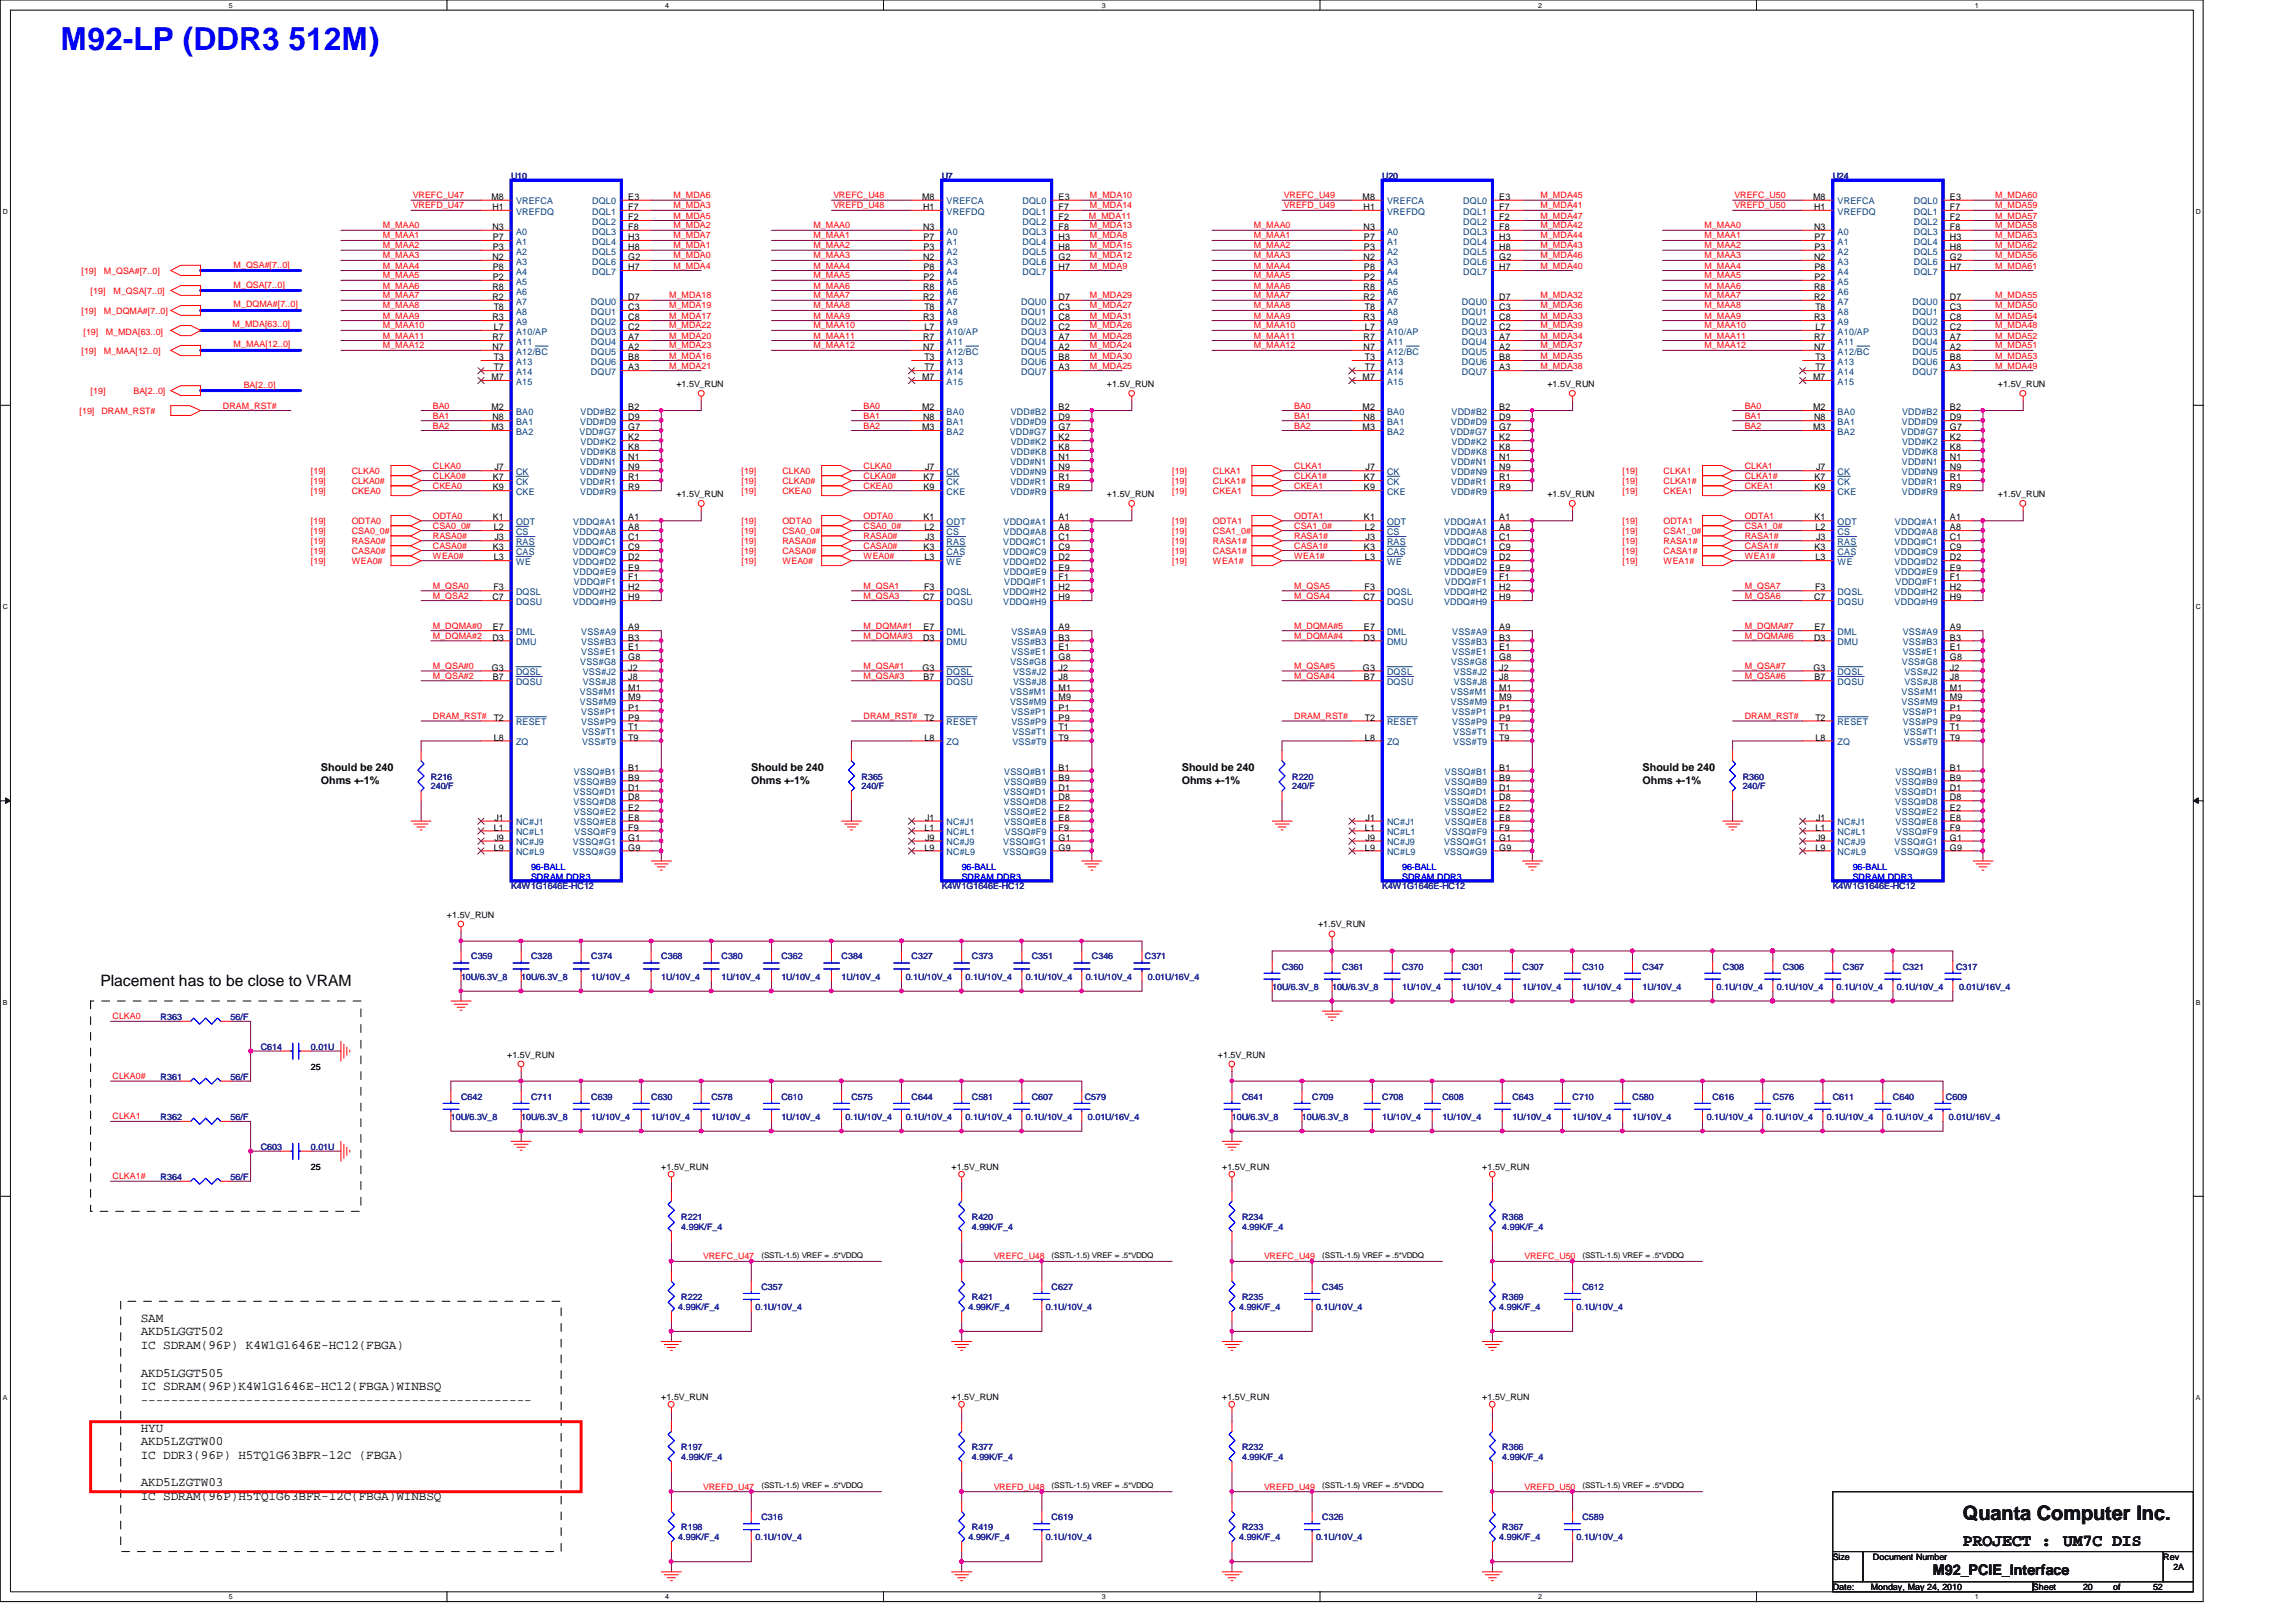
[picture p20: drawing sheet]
<svg xmlns="http://www.w3.org/2000/svg" width="297mm" height="210mm" viewBox="0 0 297 210" stroke-linecap="round" stroke-linejoin="round" font-family="sans-serif">
<defs><g id="words">
<text font-size="4.1" fill="#00f" x="7.8" y="6.4">M92-LP (DDR3 512M)</text>
<text font-size="2.6" x="254" y="196.7">Quanta Computer Inc.</text>
<text font-size="2.2" x="254" y="200">PROJECT : UM7C DIS</text>
<text font-size="2" x="13" y="127.6">Placement has to be close to VRAM</text>
<text font-size="1.9" x="250.1" y="203.9">M92_PCIE_Interface</text>
<g font-size="1.7">
<text x="18.2" y="171">SAM</text>
<text x="18.2" y="172.8">AKD5LGGT502</text>
<text x="18.2" y="174.6">IC SDRAM(96P) K4W1G1646E-HC12(FBGA)</text>
<text x="18.2" y="178.1">AKD5LGGT505</text>
<text x="18.2" y="179.9">IC SDRAM(96P)K4W1G1646E-HC12(FBGA)WINBSQ</text>
<text x="18.2" y="181.7">----------------------------------------------------</text>
<text x="18.2" y="185.3">HYU</text>
<text x="18.2" y="187">AKD5LZGTW00</text>
<text x="18.2" y="188.8">IC DDR3(96P) H5TQ1G63BFR-12C (FBGA)</text>
<text x="18.2" y="192.4">AKD5LZGTW03</text>
<text x="18.2" y="194.1">IC SDRAM(96P)H5TQ1G63BFR-12C(FBGA)WINBSQ</text>
</g>
<g font-size="1.4">
<text x="41.5" y="99.8">Should be 240</text>
<text x="41.5" y="101.4">Ohms +-1%</text>
<text x="97.2" y="99.8">Should be 240</text>
<text x="97.2" y="101.4">Ohms +-1%</text>
<text x="152.9" y="99.8">Should be 240</text>
<text x="152.9" y="101.4">Ohms +-1%</text>
<text x="212.5" y="99.8">Should be 240</text>
<text x="212.5" y="101.4">Ohms +-1%</text>
</g>
<g font-size="1.2">
<text x="63.6" y="25.9">M8</text>
<text x="63.7" y="29.8">N3</text>
<text x="63.7" y="27.2">H1</text>
<text x="81.3" y="25.9">E3</text>
<text x="81.3" y="27.2">F7</text>
<text x="81.3" y="28.5">F2</text>
<text x="81.3" y="29.8">F8</text>
<text x="119.3" y="25.9">M8</text>
<text x="119.4" y="29.8">N3</text>
<text x="119.4" y="27.2">H1</text>
<text x="136.9" y="25.9">E3</text>
<text x="136.9" y="27.2">F7</text>
<text x="136.9" y="28.5">F2</text>
<text x="136.9" y="29.8">F8</text>
<text x="176.3" y="25.9">M8</text>
<text x="176.4" y="29.8">N3</text>
<text x="176.4" y="27.2">H1</text>
<text x="194" y="25.9">E3</text>
<text x="194" y="27.2">F7</text>
<text x="194" y="28.5">F2</text>
<text x="194" y="29.8">F8</text>
<text x="234.6" y="25.9">M8</text>
<text x="234.7" y="29.8">N3</text>
<text x="234.7" y="27.2">H1</text>
<text x="252.3" y="25.9">E3</text>
<text x="252.3" y="27.2">F7</text>
<text x="252.3" y="28.5">F2</text>
<text x="252.3" y="29.8">F8</text>
<text x="63.7" y="33.7">N2</text>
<text x="63.8" y="32.3">P3</text>
<text x="63.8" y="35">P8</text>
<text x="63.8" y="31.1">P7</text>
<text x="81.3" y="31.1">H3</text>
<text x="81.3" y="32.3">H8</text>
<text x="81.3" y="33.7">G2</text>
<text x="81.3" y="35">H7</text>
<text x="119.4" y="33.7">N2</text>
<text x="119.5" y="32.3">P3</text>
<text x="119.5" y="35">P8</text>
<text x="119.5" y="31.1">P7</text>
<text x="136.9" y="31.1">H3</text>
<text x="136.9" y="32.3">H8</text>
<text x="136.9" y="33.7">G2</text>
<text x="136.9" y="35">H7</text>
<text x="176.4" y="33.7">N2</text>
<text x="176.4" y="32.3">P3</text>
<text x="176.4" y="35">P8</text>
<text x="176.4" y="31.1">P7</text>
<text x="194" y="31.1">H3</text>
<text x="194" y="32.3">H8</text>
<text x="194" y="33.7">G2</text>
<text x="194" y="35">H7</text>
<text x="234.7" y="33.7">N2</text>
<text x="234.7" y="32.3">P3</text>
<text x="234.7" y="35">P8</text>
<text x="234.7" y="31.1">P7</text>
<text x="252.3" y="31.1">H3</text>
<text x="252.3" y="32.3">H8</text>
<text x="252.3" y="33.7">G2</text>
<text x="252.3" y="35">H7</text>
<text x="63.7" y="37.5">R8</text>
<text x="63.7" y="38.8">R2</text>
<text x="63.7" y="41.4">R3</text>
<text x="63.8" y="36.2">P2</text>
<text x="63.9" y="40.1">T8</text>
<text x="81.3" y="40.1">C3</text>
<text x="81.3" y="41.4">C8</text>
<text x="81.3" y="38.8">D7</text>
<text x="119.4" y="37.5">R8</text>
<text x="119.4" y="38.8">R2</text>
<text x="119.4" y="41.4">R3</text>
<text x="119.5" y="36.2">P2</text>
<text x="119.6" y="40.1">T8</text>
<text x="136.9" y="40.1">C3</text>
<text x="136.9" y="41.4">C8</text>
<text x="136.9" y="38.8">D7</text>
<text x="176.4" y="37.5">R8</text>
<text x="176.4" y="38.8">R2</text>
<text x="176.4" y="41.4">R3</text>
<text x="176.4" y="36.2">P2</text>
<text x="176.6" y="40.1">T8</text>
<text x="194" y="40.1">C3</text>
<text x="194" y="41.4">C8</text>
<text x="194" y="38.8">D7</text>
<text x="234.7" y="37.5">R8</text>
<text x="234.7" y="38.8">R2</text>
<text x="234.7" y="41.4">R3</text>
<text x="234.7" y="36.2">P2</text>
<text x="234.9" y="40.1">T8</text>
<text x="252.3" y="40.1">C3</text>
<text x="252.3" y="41.4">C8</text>
<text x="252.3" y="38.8">D7</text>
<text x="63.7" y="44">R7</text>
<text x="63.7" y="45.3">N7</text>
<text x="63.9" y="42.7">L7</text>
<text x="63.9" y="46.6">T3</text>
<text x="63.9" y="47.9">T7</text>
<text x="81.3" y="42.7">C2</text>
<text x="81.3" y="44">A7</text>
<text x="81.3" y="45.3">A2</text>
<text x="81.3" y="46.6">B8</text>
<text x="81.3" y="47.9">A3</text>
<text x="119.4" y="44">R7</text>
<text x="119.4" y="45.3">N7</text>
<text x="119.6" y="42.7">L7</text>
<text x="119.6" y="46.6">T3</text>
<text x="119.6" y="47.9">T7</text>
<text x="136.9" y="42.7">C2</text>
<text x="136.9" y="44">A7</text>
<text x="136.9" y="45.3">A2</text>
<text x="136.9" y="46.6">B8</text>
<text x="136.9" y="47.9">A3</text>
<text x="176.4" y="44">R7</text>
<text x="176.4" y="45.3">N7</text>
<text x="176.6" y="42.7">L7</text>
<text x="176.6" y="46.6">T3</text>
<text x="176.6" y="47.9">T7</text>
<text x="194" y="42.7">C2</text>
<text x="194" y="44">A7</text>
<text x="194" y="45.3">A2</text>
<text x="194" y="46.6">B8</text>
<text x="194" y="47.9">A3</text>
<text x="234.7" y="44">R7</text>
<text x="234.7" y="45.3">N7</text>
<text x="234.9" y="42.7">L7</text>
<text x="234.9" y="46.6">T3</text>
<text x="234.9" y="47.9">T7</text>
<text x="252.3" y="42.7">C2</text>
<text x="252.3" y="44">A7</text>
<text x="252.3" y="45.3">A2</text>
<text x="252.3" y="46.6">B8</text>
<text x="252.3" y="47.9">A3</text>
<text x="63.6" y="53.1">M2</text>
<text x="63.6" y="49.2">M7</text>
<text x="81.3" y="53.1">B2</text>
<text x="119.3" y="53.1">M2</text>
<text x="119.3" y="49.2">M7</text>
<text x="136.9" y="53.1">B2</text>
<text x="176.3" y="53.1">M2</text>
<text x="176.3" y="49.2">M7</text>
<text x="194" y="53.1">B2</text>
<text x="234.6" y="53.1">M2</text>
<text x="234.6" y="49.2">M7</text>
<text x="252.3" y="53.1">B2</text>
<text x="63.6" y="55.7">M3</text>
<text x="63.7" y="54.4">N8</text>
<text x="81.3" y="57">K2</text>
<text x="81.3" y="58.3">K8</text>
<text x="81.3" y="55.7">G7</text>
<text x="81.3" y="54.4">D9</text>
<text x="81.3" y="59.6">N1</text>
<text x="119.3" y="55.7">M3</text>
<text x="119.4" y="54.4">N8</text>
<text x="136.9" y="57">K2</text>
<text x="136.9" y="58.3">K8</text>
<text x="136.9" y="55.7">G7</text>
<text x="136.9" y="54.4">D9</text>
<text x="136.9" y="59.6">N1</text>
<text x="176.3" y="55.7">M3</text>
<text x="176.4" y="54.4">N8</text>
<text x="194" y="57">K2</text>
<text x="194" y="58.3">K8</text>
<text x="194" y="55.7">G7</text>
<text x="194" y="54.4">D9</text>
<text x="194" y="59.6">N1</text>
<text x="234.6" y="55.7">M3</text>
<text x="234.7" y="54.4">N8</text>
<text x="252.3" y="57">K2</text>
<text x="252.3" y="58.3">K8</text>
<text x="252.3" y="55.7">G7</text>
<text x="252.3" y="54.4">D9</text>
<text x="252.3" y="59.6">N1</text>
<text x="63.8" y="63.5">K9</text>
<text x="63.8" y="62.1">K7</text>
<text x="64" y="60.9">J7</text>
<text x="81.3" y="60.9">N9</text>
<text x="81.3" y="62.1">R1</text>
<text x="81.3" y="63.5">R9</text>
<text x="119.5" y="63.5">K9</text>
<text x="119.5" y="62.1">K7</text>
<text x="119.7" y="60.9">J7</text>
<text x="136.9" y="60.9">N9</text>
<text x="136.9" y="62.1">R1</text>
<text x="136.9" y="63.5">R9</text>
<text x="176.4" y="63.5">K9</text>
<text x="176.4" y="62.1">K7</text>
<text x="176.7" y="60.9">J7</text>
<text x="194" y="60.9">N9</text>
<text x="194" y="62.1">R1</text>
<text x="194" y="63.5">R9</text>
<text x="234.7" y="63.5">K9</text>
<text x="234.7" y="62.1">K7</text>
<text x="234.9" y="60.9">J7</text>
<text x="252.3" y="60.9">N9</text>
<text x="252.3" y="62.1">R1</text>
<text x="252.3" y="63.5">R9</text>
<text x="63.8" y="67.4">K1</text>
<text x="63.8" y="71.2">K3</text>
<text x="63.9" y="68.6">L2</text>
<text x="64" y="69.9">J3</text>
<text x="81.3" y="67.4">A1</text>
<text x="81.3" y="68.6">A8</text>
<text x="81.3" y="69.9">C1</text>
<text x="81.3" y="71.2">C9</text>
<text x="119.5" y="67.4">K1</text>
<text x="119.5" y="71.2">K3</text>
<text x="119.6" y="68.6">L2</text>
<text x="119.7" y="69.9">J3</text>
<text x="136.9" y="67.4">A1</text>
<text x="136.9" y="68.6">A8</text>
<text x="136.9" y="69.9">C1</text>
<text x="136.9" y="71.2">C9</text>
<text x="176.4" y="67.4">K1</text>
<text x="176.4" y="71.2">K3</text>
<text x="176.6" y="68.6">L2</text>
<text x="176.7" y="69.9">J3</text>
<text x="194" y="67.4">A1</text>
<text x="194" y="68.6">A8</text>
<text x="194" y="69.9">C1</text>
<text x="194" y="71.2">C9</text>
<text x="234.7" y="67.4">K1</text>
<text x="234.7" y="71.2">K3</text>
<text x="234.9" y="68.6">L2</text>
<text x="234.9" y="69.9">J3</text>
<text x="252.3" y="67.4">A1</text>
<text x="252.3" y="68.6">A8</text>
<text x="252.3" y="69.9">C1</text>
<text x="252.3" y="71.2">C9</text>
<text x="63.7" y="77.7">C7</text>
<text x="63.8" y="76.4">F3</text>
<text x="63.9" y="72.5">L3</text>
<text x="81.3" y="73.8">E9</text>
<text x="81.3" y="75.1">F1</text>
<text x="81.3" y="76.4">H2</text>
<text x="81.3" y="77.7">H9</text>
<text x="81.3" y="72.5">D2</text>
<text x="119.4" y="77.7">C7</text>
<text x="119.5" y="76.4">F3</text>
<text x="119.6" y="72.5">L3</text>
<text x="136.9" y="73.8">E9</text>
<text x="136.9" y="75.1">F1</text>
<text x="136.9" y="76.4">H2</text>
<text x="136.9" y="77.7">H9</text>
<text x="136.9" y="72.5">D2</text>
<text x="176.4" y="77.7">C7</text>
<text x="176.5" y="76.4">F3</text>
<text x="176.6" y="72.5">L3</text>
<text x="194" y="73.8">E9</text>
<text x="194" y="75.1">F1</text>
<text x="194" y="76.4">H2</text>
<text x="194" y="77.7">H9</text>
<text x="194" y="72.5">D2</text>
<text x="234.7" y="77.7">C7</text>
<text x="234.8" y="76.4">F3</text>
<text x="234.9" y="72.5">L3</text>
<text x="252.3" y="73.8">E9</text>
<text x="252.3" y="75.1">F1</text>
<text x="252.3" y="76.4">H2</text>
<text x="252.3" y="77.7">H9</text>
<text x="252.3" y="72.5">D2</text>
<text x="63.7" y="82.9">D3</text>
<text x="63.8" y="81.6">E7</text>
<text x="81.3" y="81.6">A9</text>
<text x="81.3" y="82.9">B3</text>
<text x="119.4" y="82.9">D3</text>
<text x="119.5" y="81.6">E7</text>
<text x="136.9" y="81.6">A9</text>
<text x="136.9" y="82.9">B3</text>
<text x="176.4" y="82.9">D3</text>
<text x="176.4" y="81.6">E7</text>
<text x="194" y="81.6">A9</text>
<text x="194" y="82.9">B3</text>
<text x="234.7" y="82.9">D3</text>
<text x="234.7" y="81.6">E7</text>
<text x="252.3" y="81.6">A9</text>
<text x="252.3" y="82.9">B3</text>
<text x="63.6" y="86.8">G3</text>
<text x="63.8" y="88.1">B7</text>
<text x="81.3" y="89.4">M1</text>
<text x="81.3" y="86.8">J2</text>
<text x="81.3" y="88.1">J8</text>
<text x="81.3" y="84.2">E1</text>
<text x="81.3" y="85.5">G8</text>
<text x="119.3" y="86.8">G3</text>
<text x="119.5" y="88.1">B7</text>
<text x="136.9" y="89.4">M1</text>
<text x="136.9" y="84.2">E1</text>
<text x="136.9" y="86.8">J2</text>
<text x="136.9" y="88.1">J8</text>
<text x="136.9" y="85.5">G8</text>
<text x="176.3" y="86.8">G3</text>
<text x="176.4" y="88.1">B7</text>
<text x="194" y="89.4">M1</text>
<text x="194" y="84.2">E1</text>
<text x="194" y="86.8">J2</text>
<text x="194" y="88.1">J8</text>
<text x="194" y="85.5">G8</text>
<text x="234.6" y="86.8">G3</text>
<text x="234.7" y="88.1">B7</text>
<text x="252.3" y="89.4">M1</text>
<text x="252.3" y="86.8">J2</text>
<text x="252.3" y="88.1">J8</text>
<text x="252.3" y="84.2">E1</text>
<text x="252.3" y="85.5">G8</text>
<text x="63.9" y="95.8">L8</text>
<text x="63.9" y="93.3">T2</text>
<text x="81.3" y="90.6">M9</text>
<text x="81.3" y="94.5">T1</text>
<text x="81.3" y="95.8">T9</text>
<text x="81.3" y="91.9">P1</text>
<text x="81.3" y="93.3">P9</text>
<text x="119.6" y="95.8">L8</text>
<text x="119.6" y="93.3">T2</text>
<text x="136.9" y="90.6">M9</text>
<text x="136.9" y="94.5">T1</text>
<text x="136.9" y="95.8">T9</text>
<text x="136.9" y="91.9">P1</text>
<text x="136.9" y="93.3">P9</text>
<text x="176.6" y="95.8">L8</text>
<text x="176.6" y="93.3">T2</text>
<text x="194" y="90.6">M9</text>
<text x="194" y="94.5">T1</text>
<text x="194" y="95.8">T9</text>
<text x="194" y="91.9">P1</text>
<text x="194" y="93.3">P9</text>
<text x="234.9" y="95.8">L8</text>
<text x="234.9" y="93.3">T2</text>
<text x="252.3" y="90.6">M9</text>
<text x="252.3" y="94.5">T1</text>
<text x="252.3" y="95.8">T9</text>
<text x="252.3" y="91.9">P1</text>
<text x="252.3" y="93.3">P9</text>
<text x="81.3" y="99.7">B1</text>
<text x="81.3" y="101">B9</text>
<text x="136.9" y="99.7">B1</text>
<text x="136.9" y="101">B9</text>
<text x="194" y="99.7">B1</text>
<text x="194" y="101">B9</text>
<text x="252.3" y="99.7">B1</text>
<text x="252.3" y="101">B9</text>
<text x="63.9" y="107.5">L1</text>
<text x="64" y="106.2">J1</text>
<text x="81.3" y="104.9">E2</text>
<text x="81.3" y="106.2">E8</text>
<text x="81.3" y="107.5">F9</text>
<text x="81.3" y="102.3">D1</text>
<text x="81.3" y="103.6">D8</text>
<text x="119.6" y="107.5">L1</text>
<text x="119.7" y="106.2">J1</text>
<text x="136.9" y="104.9">E2</text>
<text x="136.9" y="106.2">E8</text>
<text x="136.9" y="107.5">F9</text>
<text x="136.9" y="102.3">D1</text>
<text x="136.9" y="103.6">D8</text>
<text x="176.6" y="107.5">L1</text>
<text x="176.7" y="106.2">J1</text>
<text x="194" y="104.9">E2</text>
<text x="194" y="106.2">E8</text>
<text x="194" y="107.5">F9</text>
<text x="194" y="102.3">D1</text>
<text x="194" y="103.6">D8</text>
<text x="234.9" y="107.5">L1</text>
<text x="234.9" y="106.2">J1</text>
<text x="252.3" y="104.9">E2</text>
<text x="252.3" y="106.2">E8</text>
<text x="252.3" y="107.5">F9</text>
<text x="252.3" y="102.3">D1</text>
<text x="252.3" y="103.6">D8</text>
<text x="63.9" y="110.1">L9</text>
<text x="64" y="108.8">J9</text>
<text x="81.3" y="108.8">G1</text>
<text x="81.3" y="110.1">G9</text>
<text x="119.6" y="110.1">L9</text>
<text x="119.7" y="108.8">J9</text>
<text x="136.9" y="108.8">G1</text>
<text x="136.9" y="110.1">G9</text>
<text x="176.6" y="110.1">L9</text>
<text x="176.7" y="108.8">J9</text>
<text x="194" y="108.8">G1</text>
<text x="194" y="110.1">G9</text>
<text x="234.9" y="110.1">L9</text>
<text x="234.9" y="108.8">J9</text>
<text x="252.3" y="108.8">G1</text>
<text x="252.3" y="110.1">G9</text>
</g>
<g font-size="1.2" fill="#004080">
<text x="66.8" y="26.5">VREFCA</text>
<text x="66.8" y="27.8">VREFDQ</text>
<text x="76.6" y="26.5">DQL0</text>
<text x="76.6" y="27.8">DQL1</text>
<text x="76.6" y="29.1">DQL2</text>
<text x="122.5" y="26.5">VREFCA</text>
<text x="122.5" y="27.8">VREFDQ</text>
<text x="132.3" y="26.5">DQL0</text>
<text x="132.3" y="27.8">DQL1</text>
<text x="132.3" y="29.1">DQL2</text>
<text x="179.4" y="26.5">VREFCA</text>
<text x="179.4" y="27.8">VREFDQ</text>
<text x="189.3" y="26.5">DQL0</text>
<text x="189.3" y="27.8">DQL1</text>
<text x="189.3" y="29.1">DQL2</text>
<text x="237.7" y="26.5">VREFCA</text>
<text x="237.7" y="27.8">VREFDQ</text>
<text x="247.6" y="26.5">DQL0</text>
<text x="247.6" y="27.8">DQL1</text>
<text x="247.6" y="29.1">DQL2</text>
<text x="66.8" y="32.9">A2</text>
<text x="66.8" y="34.2">A3</text>
<text x="66.8" y="35.6">A4</text>
<text x="66.8" y="30.4">A0</text>
<text x="66.8" y="31.7">A1</text>
<text x="76.6" y="30.4">DQL3</text>
<text x="76.6" y="31.7">DQL4</text>
<text x="76.6" y="32.9">DQL5</text>
<text x="76.6" y="34.2">DQL6</text>
<text x="76.6" y="35.6">DQL7</text>
<text x="122.5" y="32.9">A2</text>
<text x="122.5" y="34.2">A3</text>
<text x="122.5" y="35.6">A4</text>
<text x="122.5" y="30.4">A0</text>
<text x="122.5" y="31.7">A1</text>
<text x="132.3" y="30.4">DQL3</text>
<text x="132.3" y="31.7">DQL4</text>
<text x="132.3" y="32.9">DQL5</text>
<text x="132.3" y="34.2">DQL6</text>
<text x="132.3" y="35.6">DQL7</text>
<text x="179.4" y="32.9">A2</text>
<text x="179.4" y="34.2">A3</text>
<text x="179.4" y="35.6">A4</text>
<text x="179.4" y="30.4">A0</text>
<text x="179.4" y="31.7">A1</text>
<text x="189.3" y="30.4">DQL3</text>
<text x="189.3" y="31.7">DQL4</text>
<text x="189.3" y="32.9">DQL5</text>
<text x="189.3" y="34.2">DQL6</text>
<text x="189.3" y="35.6">DQL7</text>
<text x="237.7" y="32.9">A2</text>
<text x="237.7" y="34.2">A3</text>
<text x="237.7" y="35.6">A4</text>
<text x="237.7" y="30.4">A0</text>
<text x="237.7" y="31.7">A1</text>
<text x="247.6" y="30.4">DQL3</text>
<text x="247.6" y="31.7">DQL4</text>
<text x="247.6" y="32.9">DQL5</text>
<text x="247.6" y="34.2">DQL6</text>
<text x="247.6" y="35.6">DQL7</text>
<text x="66.8" y="36.8">A5</text>
<text x="66.8" y="38.1">A6</text>
<text x="66.8" y="39.4">A7</text>
<text x="66.8" y="40.7">A8</text>
<text x="76.5" y="40.7">DQU1</text>
<text x="76.5" y="39.4">DQU0</text>
<text x="122.5" y="36.8">A5</text>
<text x="122.5" y="38.1">A6</text>
<text x="122.5" y="39.4">A7</text>
<text x="122.5" y="40.7">A8</text>
<text x="132.1" y="40.7">DQU1</text>
<text x="132.1" y="39.4">DQU0</text>
<text x="179.4" y="36.8">A5</text>
<text x="179.4" y="38.1">A6</text>
<text x="179.4" y="39.4">A7</text>
<text x="179.4" y="40.7">A8</text>
<text x="189.1" y="40.7">DQU1</text>
<text x="189.1" y="39.4">DQU0</text>
<text x="237.7" y="36.8">A5</text>
<text x="237.7" y="38.1">A6</text>
<text x="237.7" y="39.4">A7</text>
<text x="237.7" y="40.7">A8</text>
<text x="247.4" y="40.7">DQU1</text>
<text x="247.4" y="39.4">DQU0</text>
<text x="66.8" y="42">A9</text>
<text x="66.8" y="43.3">A10/AP</text>
<text x="66.8" y="44.6">A11</text>
<text x="66.8" y="45.9">A12/BC</text>
<text x="66.8" y="47.2">A13</text>
<text x="76.5" y="42">DQU2</text>
<text x="76.5" y="43.3">DQU3</text>
<text x="76.5" y="44.6">DQU4</text>
<text x="76.5" y="45.9">DQU5</text>
<text x="76.5" y="47.2">DQU6</text>
<text x="122.5" y="42">A9</text>
<text x="122.5" y="43.3">A10/AP</text>
<text x="122.5" y="44.6">A11</text>
<text x="122.5" y="45.9">A12/BC</text>
<text x="122.5" y="47.2">A13</text>
<text x="132.1" y="42">DQU2</text>
<text x="132.1" y="43.3">DQU3</text>
<text x="132.1" y="44.6">DQU4</text>
<text x="132.1" y="45.9">DQU5</text>
<text x="132.1" y="47.2">DQU6</text>
<text x="179.4" y="42">A9</text>
<text x="179.4" y="43.3">A10/AP</text>
<text x="179.4" y="44.6">A11</text>
<text x="179.4" y="45.9">A12/BC</text>
<text x="179.4" y="47.2">A13</text>
<text x="189.1" y="42">DQU2</text>
<text x="189.1" y="43.3">DQU3</text>
<text x="189.1" y="44.6">DQU4</text>
<text x="189.1" y="45.9">DQU5</text>
<text x="189.1" y="47.2">DQU6</text>
<text x="237.7" y="42">A9</text>
<text x="237.7" y="43.3">A10/AP</text>
<text x="237.7" y="44.6">A11</text>
<text x="237.7" y="45.9">A12/BC</text>
<text x="237.7" y="47.2">A13</text>
<text x="247.4" y="42">DQU2</text>
<text x="247.4" y="43.3">DQU3</text>
<text x="247.4" y="44.6">DQU4</text>
<text x="247.4" y="45.9">DQU5</text>
<text x="247.4" y="47.2">DQU6</text>
<text x="66.8" y="53.7">BA0</text>
<text x="66.8" y="48.5">A14</text>
<text x="66.8" y="49.8">A15</text>
<text x="75.1" y="53.7">VDD#B2</text>
<text x="76.5" y="48.5">DQU7</text>
<text x="122.5" y="53.7">BA0</text>
<text x="122.5" y="48.5">A14</text>
<text x="122.5" y="49.8">A15</text>
<text x="130.8" y="53.7">VDD#B2</text>
<text x="132.1" y="48.5">DQU7</text>
<text x="179.4" y="53.7">BA0</text>
<text x="179.4" y="48.5">A14</text>
<text x="179.4" y="49.8">A15</text>
<text x="187.8" y="53.7">VDD#B2</text>
<text x="189.1" y="48.5">DQU7</text>
<text x="237.7" y="53.7">BA0</text>
<text x="237.7" y="48.5">A14</text>
<text x="237.7" y="49.8">A15</text>
<text x="246.1" y="53.7">VDD#B2</text>
<text x="247.4" y="48.5">DQU7</text>
<text x="66.8" y="55">BA1</text>
<text x="66.8" y="56.3">BA2</text>
<text x="75" y="56.3">VDD#G7</text>
<text x="75.1" y="55">VDD#D9</text>
<text x="75.1" y="57.6">VDD#K2</text>
<text x="75.1" y="58.8">VDD#K8</text>
<text x="122.5" y="55">BA1</text>
<text x="122.5" y="56.3">BA2</text>
<text x="130.6" y="56.3">VDD#G7</text>
<text x="130.7" y="55">VDD#D9</text>
<text x="130.8" y="57.6">VDD#K2</text>
<text x="130.8" y="58.8">VDD#K8</text>
<text x="179.4" y="55">BA1</text>
<text x="179.4" y="56.3">BA2</text>
<text x="187.7" y="56.3">VDD#G7</text>
<text x="187.7" y="55">VDD#D9</text>
<text x="187.8" y="57.6">VDD#K2</text>
<text x="187.8" y="58.8">VDD#K8</text>
<text x="237.7" y="55">BA1</text>
<text x="237.7" y="56.3">BA2</text>
<text x="246" y="56.3">VDD#G7</text>
<text x="246" y="55">VDD#D9</text>
<text x="246.1" y="57.6">VDD#K2</text>
<text x="246.1" y="58.8">VDD#K8</text>
<text x="66.8" y="64.1">CKE</text>
<text x="66.8" y="61.5">CK</text>
<text x="66.8" y="62.7">CK</text>
<text x="75.1" y="60.2">VDD#N1</text>
<text x="75.1" y="61.5">VDD#N9</text>
<text x="75.1" y="62.7">VDD#R1</text>
<text x="75.1" y="64.1">VDD#R9</text>
<text x="122.5" y="64.1">CKE</text>
<text x="122.5" y="61.5">CK</text>
<text x="122.5" y="62.7">CK</text>
<text x="130.7" y="60.2">VDD#N1</text>
<text x="130.7" y="61.5">VDD#N9</text>
<text x="130.7" y="62.7">VDD#R1</text>
<text x="130.7" y="64.1">VDD#R9</text>
<text x="179.4" y="64.1">CKE</text>
<text x="179.4" y="61.5">CK</text>
<text x="179.4" y="62.7">CK</text>
<text x="187.7" y="60.2">VDD#N1</text>
<text x="187.7" y="61.5">VDD#N9</text>
<text x="187.7" y="62.7">VDD#R1</text>
<text x="187.7" y="64.1">VDD#R9</text>
<text x="237.7" y="64.1">CKE</text>
<text x="237.7" y="61.5">CK</text>
<text x="237.7" y="62.7">CK</text>
<text x="246" y="60.2">VDD#N1</text>
<text x="246" y="61.5">VDD#N9</text>
<text x="246" y="62.7">VDD#R1</text>
<text x="246" y="64.1">VDD#R9</text>
<text x="66.8" y="70.5">RAS</text>
<text x="66.8" y="71.8">CAS</text>
<text x="66.8" y="69.2">CS</text>
<text x="66.8" y="67.9">ODT</text>
<text x="74.1" y="70.5">VDDQ#C1</text>
<text x="74.1" y="71.8">VDDQ#C9</text>
<text x="74.2" y="67.9">VDDQ#A1</text>
<text x="74.2" y="69.2">VDDQ#A8</text>
<text x="122.5" y="70.5">RAS</text>
<text x="122.5" y="71.8">CAS</text>
<text x="122.5" y="69.2">CS</text>
<text x="122.5" y="67.9">ODT</text>
<text x="129.8" y="70.5">VDDQ#C1</text>
<text x="129.8" y="71.8">VDDQ#C9</text>
<text x="129.8" y="67.9">VDDQ#A1</text>
<text x="129.8" y="69.2">VDDQ#A8</text>
<text x="179.4" y="70.5">RAS</text>
<text x="179.4" y="71.8">CAS</text>
<text x="179.4" y="69.2">CS</text>
<text x="179.4" y="67.9">ODT</text>
<text x="186.8" y="70.5">VDDQ#C1</text>
<text x="186.8" y="71.8">VDDQ#C9</text>
<text x="186.9" y="67.9">VDDQ#A1</text>
<text x="186.9" y="69.2">VDDQ#A8</text>
<text x="237.7" y="70.5">RAS</text>
<text x="237.7" y="71.8">CAS</text>
<text x="237.7" y="69.2">CS</text>
<text x="237.7" y="67.9">ODT</text>
<text x="245.1" y="70.5">VDDQ#C1</text>
<text x="245.1" y="71.8">VDDQ#C9</text>
<text x="245.1" y="67.9">VDDQ#A1</text>
<text x="245.1" y="69.2">VDDQ#A8</text>
<text x="66.8" y="73.1">WE</text>
<text x="66.8" y="77">DQSL</text>
<text x="74.1" y="77">VDDQ#H2</text>
<text x="74.1" y="73.1">VDDQ#D2</text>
<text x="74.2" y="74.4">VDDQ#E9</text>
<text x="74.2" y="75.7">VDDQ#F1</text>
<text x="122.5" y="73.1">WE</text>
<text x="122.5" y="77">DQSL</text>
<text x="129.8" y="77">VDDQ#H2</text>
<text x="129.8" y="73.1">VDDQ#D2</text>
<text x="129.8" y="74.4">VDDQ#E9</text>
<text x="129.9" y="75.7">VDDQ#F1</text>
<text x="179.4" y="73.1">WE</text>
<text x="179.4" y="77">DQSL</text>
<text x="186.8" y="77">VDDQ#H2</text>
<text x="186.8" y="73.1">VDDQ#D2</text>
<text x="186.9" y="74.4">VDDQ#E9</text>
<text x="186.9" y="75.7">VDDQ#F1</text>
<text x="237.7" y="73.1">WE</text>
<text x="237.7" y="77">DQSL</text>
<text x="245.1" y="77">VDDQ#H2</text>
<text x="245.1" y="73.1">VDDQ#D2</text>
<text x="245.1" y="74.4">VDDQ#E9</text>
<text x="245.2" y="75.7">VDDQ#F1</text>
<text x="66.8" y="83.5">DMU</text>
<text x="66.8" y="82.2">DML</text>
<text x="66.8" y="78.3">DQSU</text>
<text x="74.1" y="78.3">VDDQ#H9</text>
<text x="75.2" y="82.2">VSS#A9</text>
<text x="75.2" y="83.5">VSS#B3</text>
<text x="122.5" y="83.5">DMU</text>
<text x="122.5" y="82.2">DML</text>
<text x="122.5" y="78.3">DQSU</text>
<text x="129.8" y="78.3">VDDQ#H9</text>
<text x="130.8" y="82.2">VSS#A9</text>
<text x="130.8" y="83.5">VSS#B3</text>
<text x="179.4" y="83.5">DMU</text>
<text x="179.4" y="82.2">DML</text>
<text x="179.4" y="78.3">DQSU</text>
<text x="186.8" y="78.3">VDDQ#H9</text>
<text x="187.9" y="82.2">VSS#A9</text>
<text x="187.9" y="83.5">VSS#B3</text>
<text x="237.7" y="83.5">DMU</text>
<text x="237.7" y="82.2">DML</text>
<text x="237.7" y="78.3">DQSU</text>
<text x="245.1" y="78.3">VDDQ#H9</text>
<text x="246.2" y="82.2">VSS#A9</text>
<text x="246.2" y="83.5">VSS#B3</text>
<text x="66.8" y="88.6">DQSU</text>
<text x="66.8" y="87.4">DQSL</text>
<text x="75" y="90">VSS#M1</text>
<text x="75.1" y="86.1">VSS#G8</text>
<text x="75.2" y="84.8">VSS#E1</text>
<text x="75.4" y="87.4">VSS#J2</text>
<text x="75.4" y="88.6">VSS#J8</text>
<text x="122.5" y="88.6">DQSU</text>
<text x="122.5" y="87.4">DQSL</text>
<text x="130.7" y="90">VSS#M1</text>
<text x="130.7" y="86.1">VSS#G8</text>
<text x="130.8" y="84.8">VSS#E1</text>
<text x="131.1" y="87.4">VSS#J2</text>
<text x="131.1" y="88.6">VSS#J8</text>
<text x="179.4" y="88.6">DQSU</text>
<text x="179.4" y="87.4">DQSL</text>
<text x="187.7" y="90">VSS#M1</text>
<text x="187.7" y="86.1">VSS#G8</text>
<text x="187.9" y="84.8">VSS#E1</text>
<text x="188.1" y="87.4">VSS#J2</text>
<text x="188.1" y="88.6">VSS#J8</text>
<text x="237.7" y="88.6">DQSU</text>
<text x="237.7" y="87.4">DQSL</text>
<text x="246" y="90">VSS#M1</text>
<text x="246" y="86.1">VSS#G8</text>
<text x="246.2" y="84.8">VSS#E1</text>
<text x="246.4" y="87.4">VSS#J2</text>
<text x="246.4" y="88.6">VSS#J8</text>
<text x="66.8" y="93.9">RESET</text>
<text x="75" y="91.2">VSS#M9</text>
<text x="75.2" y="92.5">VSS#P1</text>
<text x="75.2" y="93.9">VSS#P9</text>
<text x="75.3" y="95.1">VSS#T1</text>
<text x="122.5" y="93.9">RESET</text>
<text x="130.7" y="91.2">VSS#M9</text>
<text x="130.8" y="92.5">VSS#P1</text>
<text x="130.8" y="93.9">VSS#P9</text>
<text x="131" y="95.1">VSS#T1</text>
<text x="179.4" y="93.9">RESET</text>
<text x="187.7" y="91.2">VSS#M9</text>
<text x="187.9" y="92.5">VSS#P1</text>
<text x="187.9" y="93.9">VSS#P9</text>
<text x="188" y="95.1">VSS#T1</text>
<text x="237.7" y="93.9">RESET</text>
<text x="246" y="91.2">VSS#M9</text>
<text x="246.2" y="92.5">VSS#P1</text>
<text x="246.2" y="93.9">VSS#P9</text>
<text x="246.3" y="95.1">VSS#T1</text>
<text x="66.8" y="96.4">ZQ</text>
<text x="74.2" y="100.3">VSSQ#B1</text>
<text x="74.2" y="101.6">VSSQ#B9</text>
<text x="75.3" y="96.4">VSS#T9</text>
<text x="122.5" y="96.4">ZQ</text>
<text x="129.9" y="100.3">VSSQ#B1</text>
<text x="129.9" y="101.6">VSSQ#B9</text>
<text x="131" y="96.4">VSS#T9</text>
<text x="179.4" y="96.4">ZQ</text>
<text x="186.9" y="100.3">VSSQ#B1</text>
<text x="186.9" y="101.6">VSSQ#B9</text>
<text x="188" y="96.4">VSS#T9</text>
<text x="237.7" y="96.4">ZQ</text>
<text x="245.2" y="100.3">VSSQ#B1</text>
<text x="245.2" y="101.6">VSSQ#B9</text>
<text x="246.3" y="96.4">VSS#T9</text>
<text x="66.8" y="106.8">NC#J1</text>
<text x="74.2" y="102.9">VSSQ#D1</text>
<text x="74.2" y="104.2">VSSQ#D8</text>
<text x="74.2" y="105.5">VSSQ#E2</text>
<text x="74.2" y="106.8">VSSQ#E8</text>
<text x="122.5" y="106.8">NC#J1</text>
<text x="129.9" y="102.9">VSSQ#D1</text>
<text x="129.9" y="104.2">VSSQ#D8</text>
<text x="129.9" y="105.5">VSSQ#E2</text>
<text x="129.9" y="106.8">VSSQ#E8</text>
<text x="179.4" y="106.8">NC#J1</text>
<text x="186.9" y="102.9">VSSQ#D1</text>
<text x="186.9" y="104.2">VSSQ#D8</text>
<text x="186.9" y="105.5">VSSQ#E2</text>
<text x="186.9" y="106.8">VSSQ#E8</text>
<text x="237.7" y="106.8">NC#J1</text>
<text x="245.2" y="102.9">VSSQ#D1</text>
<text x="245.2" y="104.2">VSSQ#D8</text>
<text x="245.2" y="105.5">VSSQ#E2</text>
<text x="245.2" y="106.8">VSSQ#E8</text>
<text x="66.8" y="108.1">NC#L1</text>
<text x="66.8" y="109.4">NC#J9</text>
<text x="66.8" y="110.7">NC#L9</text>
<text x="74.1" y="109.4">VSSQ#G1</text>
<text x="74.1" y="110.7">VSSQ#G9</text>
<text x="74.3" y="108.1">VSSQ#F9</text>
<text x="122.5" y="108.1">NC#L1</text>
<text x="122.5" y="109.4">NC#J9</text>
<text x="122.5" y="110.7">NC#L9</text>
<text x="129.8" y="109.4">VSSQ#G1</text>
<text x="129.8" y="110.7">VSSQ#G9</text>
<text x="130" y="108.1">VSSQ#F9</text>
<text x="179.4" y="108.1">NC#L1</text>
<text x="179.4" y="109.4">NC#J9</text>
<text x="179.4" y="110.7">NC#L9</text>
<text x="186.8" y="109.4">VSSQ#G1</text>
<text x="186.8" y="110.7">VSSQ#G9</text>
<text x="187" y="108.1">VSSQ#F9</text>
<text x="237.7" y="108.1">NC#L1</text>
<text x="237.7" y="109.4">NC#J9</text>
<text x="237.7" y="110.7">NC#L9</text>
<text x="245.1" y="109.4">VSSQ#G1</text>
<text x="245.1" y="110.7">VSSQ#G9</text>
<text x="245.3" y="108.1">VSSQ#F9</text>
</g>
<g font-size="1.1" fill="#000080">
<text x="66.1" y="23.2">U10</text>
<text x="121.8" y="23.2">U7</text>
<text x="178.8" y="23.2">U20</text>
<text x="237.1" y="23.2">U24</text>
<text x="55.7" y="100.9">R216</text>
<text x="111.5" y="100.9">R365</text>
<text x="167.2" y="100.9">R220</text>
<text x="225.5" y="100.9">R360</text>
<text x="55.7" y="102.2">240/F</text>
<text x="111.5" y="102.2">240/F</text>
<text x="167.2" y="102.2">240/F</text>
<text x="225.5" y="102.2">240/F</text>
<text x="66.1" y="115.1">K4W1G1646E-HC12</text>
<text x="121.8" y="115.1">K4W1G1646E-HC12</text>
<text x="178.8" y="115.1">K4W1G1646E-HC12</text>
<text x="237.1" y="115.1">K4W1G1646E-HC12</text>
<text x="61" y="124.2">C359</text>
<text x="68.7" y="124.2">C328</text>
<text x="76.5" y="124.2">C374</text>
<text x="85.6" y="124.2">C368</text>
<text x="93.3" y="124.2">C380</text>
<text x="101.1" y="124.2">C362</text>
<text x="108.9" y="124.2">C384</text>
<text x="117.9" y="124.2">C327</text>
<text x="125.7" y="124.2">C373</text>
<text x="133.5" y="124.2">C351</text>
<text x="141.3" y="124.2">C346</text>
<text x="148.1" y="124.2">C371</text>
<text x="165.9" y="125.5">C360</text>
<text x="173.6" y="125.5">C361</text>
<text x="181.4" y="125.5">C370</text>
<text x="189.2" y="125.5">C301</text>
<text x="197" y="125.5">C307</text>
<text x="204.7" y="125.5">C310</text>
<text x="212.5" y="125.5">C347</text>
<text x="222.9" y="125.5">C308</text>
<text x="230.6" y="125.5">C306</text>
<text x="238.4" y="125.5">C367</text>
<text x="246.2" y="125.5">C321</text>
<text x="253.1" y="125.5">C317</text>
<text x="20.8" y="132">R363</text>
<text x="29.8" y="132">56/F</text>
<text x="59.6" y="126.8">10U/6.3V_8</text>
<text x="67.4" y="126.8">10U/6.3V_8</text>
<text x="76.5" y="126.8">1U/10V_4</text>
<text x="85.6" y="126.8">1U/10V_4</text>
<text x="93.3" y="126.8">1U/10V_4</text>
<text x="101.1" y="126.8">1U/10V_4</text>
<text x="108.9" y="126.8">1U/10V_4</text>
<text x="117.2" y="126.8">0.1U/10V_4</text>
<text x="124.9" y="126.8">0.1U/10V_4</text>
<text x="132.7" y="126.8">0.1U/10V_4</text>
<text x="140.5" y="126.8">0.1U/10V_4</text>
<text x="148.5" y="126.8">0.01U/16V_4</text>
<text x="164.6" y="128.1">10U/6.3V_8</text>
<text x="172.3" y="128.1">10U/6.3V_8</text>
<text x="181.4" y="128.1">1U/10V_4</text>
<text x="189.2" y="128.1">1U/10V_4</text>
<text x="197" y="128.1">1U/10V_4</text>
<text x="204.7" y="128.1">1U/10V_4</text>
<text x="212.5" y="128.1">1U/10V_4</text>
<text x="222.1" y="128.1">0.1U/10V_4</text>
<text x="229.9" y="128.1">0.1U/10V_4</text>
<text x="237.6" y="128.1">0.1U/10V_4</text>
<text x="245.4" y="128.1">0.1U/10V_4</text>
<text x="253.4" y="128.1">0.01U/16V_4</text>
<text x="33.7" y="135.8">C614</text>
<text x="40.2" y="135.8">0.01U</text>
<text x="20.8" y="139.7">R361</text>
<text x="29.8" y="139.7">56/F</text>
<text x="59.6" y="142.3">C642</text>
<text x="68.7" y="142.3">C711</text>
<text x="76.5" y="142.3">C639</text>
<text x="84.2" y="142.3">C630</text>
<text x="92" y="142.3">C578</text>
<text x="101.1" y="142.3">C610</text>
<text x="110.1" y="142.3">C575</text>
<text x="117.9" y="142.3">C644</text>
<text x="125.7" y="142.3">C581</text>
<text x="133.5" y="142.3">C607</text>
<text x="140.3" y="142.3">C579</text>
<text x="160.7" y="142.3">C641</text>
<text x="169.8" y="142.3">C709</text>
<text x="178.8" y="142.3">C708</text>
<text x="186.6" y="142.3">C608</text>
<text x="195.7" y="142.3">C643</text>
<text x="203.5" y="142.3">C710</text>
<text x="211.2" y="142.3">C580</text>
<text x="221.6" y="142.3">C616</text>
<text x="229.4" y="142.3">C576</text>
<text x="237.1" y="142.3">C611</text>
<text x="244.9" y="142.3">C640</text>
<text x="251.8" y="142.3">C609</text>
<text x="20.8" y="144.9">R362</text>
<text x="29.8" y="144.9">56/F</text>
<text x="33.7" y="148.8">C603</text>
<text x="40.2" y="148.8">0.01U</text>
<text x="58.3" y="144.9">10U/6.3V_8</text>
<text x="67.4" y="144.9">10U/6.3V_8</text>
<text x="76.5" y="144.9">1U/10V_4</text>
<text x="84.2" y="144.9">1U/10V_4</text>
<text x="92" y="144.9">1U/10V_4</text>
<text x="101.1" y="144.9">1U/10V_4</text>
<text x="109.4" y="144.9">0.1U/10V_4</text>
<text x="117.2" y="144.9">0.1U/10V_4</text>
<text x="124.9" y="144.9">0.1U/10V_4</text>
<text x="132.7" y="144.9">0.1U/10V_4</text>
<text x="140.8" y="144.9">0.01U/16V_4</text>
<text x="159.4" y="144.9">10U/6.3V_8</text>
<text x="168.4" y="144.9">10U/6.3V_8</text>
<text x="178.8" y="144.9">1U/10V_4</text>
<text x="186.6" y="144.9">1U/10V_4</text>
<text x="195.7" y="144.9">1U/10V_4</text>
<text x="203.5" y="144.9">1U/10V_4</text>
<text x="211.2" y="144.9">1U/10V_4</text>
<text x="220.8" y="144.9">0.1U/10V_4</text>
<text x="228.6" y="144.9">0.1U/10V_4</text>
<text x="236.3" y="144.9">0.1U/10V_4</text>
<text x="244.1" y="144.9">0.1U/10V_4</text>
<text x="252.1" y="144.9">0.01U/16V_4</text>
<text x="20.8" y="152.7">R364</text>
<text x="29.8" y="152.7">56/F</text>
<text x="88.1" y="157.9">R221</text>
<text x="88.1" y="159.2">4.99K/F_4</text>
<text x="125.7" y="157.9">R420</text>
<text x="125.7" y="159.2">4.99K/F_4</text>
<text x="160.7" y="157.9">R234</text>
<text x="160.7" y="159.2">4.99K/F_4</text>
<text x="194.3" y="157.9">R368</text>
<text x="194.3" y="159.2">4.99K/F_4</text>
<text x="98.5" y="166.9">C357</text>
<text x="136.1" y="166.9">C627</text>
<text x="171.1" y="166.9">C345</text>
<text x="204.7" y="166.9">C612</text>
<text x="87.8" y="169.5">4.99K/F_4</text>
<text x="88.1" y="168.2">R222</text>
<text x="97.7" y="169.5">0.1U/10V_4</text>
<text x="125.3" y="169.5">4.99K/F_4</text>
<text x="125.7" y="168.2">R421</text>
<text x="135.3" y="169.5">0.1U/10V_4</text>
<text x="160.3" y="169.5">4.99K/F_4</text>
<text x="160.7" y="168.2">R235</text>
<text x="170.3" y="169.5">0.1U/10V_4</text>
<text x="194" y="169.5">4.99K/F_4</text>
<text x="194.3" y="168.2">R369</text>
<text x="204" y="169.5">0.1U/10V_4</text>
<text x="88.1" y="187.7">R197</text>
<text x="88.1" y="188.9">4.99K/F_4</text>
<text x="125.7" y="187.7">R377</text>
<text x="125.7" y="188.9">4.99K/F_4</text>
<text x="160.7" y="187.7">R232</text>
<text x="160.7" y="188.9">4.99K/F_4</text>
<text x="194.3" y="187.7">R366</text>
<text x="194.3" y="188.9">4.99K/F_4</text>
<text x="98.5" y="196.7">C316</text>
<text x="136.1" y="196.7">C619</text>
<text x="171.1" y="196.7">C326</text>
<text x="204.7" y="196.7">C589</text>
<text x="87.8" y="199.3">4.99K/F_4</text>
<text x="88.1" y="198">R198</text>
<text x="97.7" y="199.3">0.1U/10V_4</text>
<text x="125.3" y="199.3">4.99K/F_4</text>
<text x="125.7" y="198">R419</text>
<text x="135.3" y="199.3">0.1U/10V_4</text>
<text x="160.3" y="199.3">4.99K/F_4</text>
<text x="160.7" y="198">R233</text>
<text x="170.3" y="199.3">0.1U/10V_4</text>
<text x="194" y="199.3">4.99K/F_4</text>
<text x="194.3" y="198">R367</text>
<text x="204" y="199.3">0.1U/10V_4</text>
</g>
<g font-size="1.1" fill="#f00">
<text x="49.5" y="29.5">M_MAA0</text>
<text x="53.4" y="27">VREFD_U47</text>
<text x="53.4" y="25.7">VREFC_U47</text>
<text x="87.1" y="29.5">M_MDA2</text>
<text x="87.1" y="25.7">M_MDA6</text>
<text x="87.1" y="28.3">M_MDA5</text>
<text x="87.1" y="27">M_MDA3</text>
<text x="105.2" y="29.5">M_MAA0</text>
<text x="107.8" y="25.7">VREFC_U48</text>
<text x="107.8" y="27">VREFD_U48</text>
<text x="140.9" y="28.3">M_MDA11</text>
<text x="141" y="29.5">M_MDA13</text>
<text x="141" y="27">M_MDA14</text>
<text x="141" y="25.7">M_MDA10</text>
<text x="162.2" y="29.5">M_MAA0</text>
<text x="166.1" y="25.7">VREFC_U49</text>
<text x="166.1" y="27">VREFD_U49</text>
<text x="199.3" y="25.7">M_MDA45</text>
<text x="199.3" y="29.5">M_MDA42</text>
<text x="199.3" y="27">M_MDA41</text>
<text x="199.3" y="28.3">M_MDA47</text>
<text x="220.5" y="29.5">M_MAA0</text>
<text x="224.4" y="27">VREFD_U50</text>
<text x="224.4" y="25.7">VREFC_U50</text>
<text x="258.1" y="27">M_MDA59</text>
<text x="258.1" y="25.7">M_MDA60</text>
<text x="258.1" y="28.3">M_MDA57</text>
<text x="258.1" y="29.5">M_MDA58</text>
<text x="10.5" y="35.4">[19]</text>
<text x="13.4" y="35.4">M_QSA#[7..0]</text>
<text x="30.2" y="34.6">M_QSA#[7..0]</text>
<text x="49.5" y="34.8">M_MAA4</text>
<text x="49.5" y="33.4">M_MAA3</text>
<text x="49.5" y="32.1">M_MAA2</text>
<text x="49.5" y="30.9">M_MAA1</text>
<text x="87.1" y="30.9">M_MDA7</text>
<text x="87.1" y="32.1">M_MDA1</text>
<text x="87.1" y="33.4">M_MDA0</text>
<text x="87.1" y="34.8">M_MDA4</text>
<text x="105.2" y="34.8">M_MAA4</text>
<text x="105.2" y="33.4">M_MAA3</text>
<text x="105.2" y="32.1">M_MAA2</text>
<text x="105.2" y="30.9">M_MAA1</text>
<text x="141" y="34.8">M_MDA9</text>
<text x="141" y="33.4">M_MDA12</text>
<text x="141" y="32.1">M_MDA15</text>
<text x="141" y="30.9">M_MDA8</text>
<text x="162.2" y="34.8">M_MAA4</text>
<text x="162.2" y="33.4">M_MAA3</text>
<text x="162.2" y="32.1">M_MAA2</text>
<text x="162.2" y="30.9">M_MAA1</text>
<text x="199.3" y="34.8">M_MDA40</text>
<text x="199.3" y="33.4">M_MDA46</text>
<text x="199.3" y="32.1">M_MDA43</text>
<text x="199.3" y="30.9">M_MDA44</text>
<text x="220.5" y="34.8">M_MAA4</text>
<text x="220.5" y="33.4">M_MAA3</text>
<text x="220.5" y="32.1">M_MAA2</text>
<text x="220.5" y="30.9">M_MAA1</text>
<text x="258.1" y="32.1">M_MDA62</text>
<text x="258.1" y="30.9">M_MDA63</text>
<text x="258.1" y="33.4">M_MDA56</text>
<text x="258.1" y="34.8">M_MDA61</text>
<text x="10.5" y="40.6">[19]</text>
<text x="11.7" y="38.1">[19]</text>
<text x="13.4" y="40.6">M_DQMA#[7..0]</text>
<text x="14.7" y="38.1">M_QSA[7..0]</text>
<text x="30.2" y="37.2">M_QSA[7..0]</text>
<text x="30.2" y="39.8">M_DQMA#[7..0]</text>
<text x="49.5" y="37.3">M_MAA6</text>
<text x="49.5" y="39.9">M_MAA8</text>
<text x="49.5" y="36">M_MAA5</text>
<text x="49.5" y="38.6">M_MAA7</text>
<text x="49.5" y="41.2">M_MAA9</text>
<text x="86.6" y="41.2">M_MDA17</text>
<text x="86.6" y="38.6">M_MDA18</text>
<text x="86.6" y="39.9">M_MDA19</text>
<text x="105.2" y="39.9">M_MAA8</text>
<text x="105.2" y="36">M_MAA5</text>
<text x="105.2" y="41.2">M_MAA9</text>
<text x="105.2" y="37.3">M_MAA6</text>
<text x="105.2" y="38.6">M_MAA7</text>
<text x="141" y="41.2">M_MDA31</text>
<text x="141" y="39.9">M_MDA27</text>
<text x="141" y="38.6">M_MDA29</text>
<text x="162.2" y="37.3">M_MAA6</text>
<text x="162.2" y="39.9">M_MAA8</text>
<text x="162.2" y="36">M_MAA5</text>
<text x="162.2" y="38.6">M_MAA7</text>
<text x="162.2" y="41.2">M_MAA9</text>
<text x="199.3" y="39.9">M_MDA36</text>
<text x="199.3" y="41.2">M_MDA33</text>
<text x="199.3" y="38.6">M_MDA32</text>
<text x="220.5" y="37.3">M_MAA6</text>
<text x="220.5" y="39.9">M_MAA8</text>
<text x="220.5" y="36">M_MAA5</text>
<text x="220.5" y="38.6">M_MAA7</text>
<text x="220.5" y="41.2">M_MAA9</text>
<text x="258.1" y="39.9">M_MDA50</text>
<text x="258.1" y="38.6">M_MDA55</text>
<text x="258.1" y="41.2">M_MDA54</text>
<text x="10.5" y="45.8">[19]</text>
<text x="10.8" y="43.3">[19]</text>
<text x="13.4" y="45.8">M_MAA[12..0]</text>
<text x="13.7" y="43.3">M_MDA[63..0]</text>
<text x="30.1" y="42.4">M_MDA[63..0]</text>
<text x="30.2" y="45">M_MAA[12..0]</text>
<text x="49.5" y="42.5">M_MAA10</text>
<text x="49.5" y="43.8">M_MAA11</text>
<text x="49.5" y="45.1">M_MAA12</text>
<text x="86.6" y="45.1">M_MDA23</text>
<text x="86.6" y="43.8">M_MDA20</text>
<text x="86.6" y="46.4">M_MDA16</text>
<text x="86.6" y="47.7">M_MDA21</text>
<text x="86.6" y="42.5">M_MDA22</text>
<text x="105.2" y="42.5">M_MAA10</text>
<text x="105.2" y="43.8">M_MAA11</text>
<text x="105.2" y="45.1">M_MAA12</text>
<text x="141" y="42.5">M_MDA26</text>
<text x="141" y="47.7">M_MDA25</text>
<text x="141" y="45.1">M_MDA24</text>
<text x="141" y="43.8">M_MDA28</text>
<text x="141" y="46.4">M_MDA30</text>
<text x="162.2" y="42.5">M_MAA10</text>
<text x="162.2" y="43.8">M_MAA11</text>
<text x="162.2" y="45.1">M_MAA12</text>
<text x="199.3" y="45.1">M_MDA37</text>
<text x="199.3" y="47.7">M_MDA38</text>
<text x="199.3" y="42.5">M_MDA39</text>
<text x="199.3" y="46.4">M_MDA35</text>
<text x="199.3" y="43.8">M_MDA34</text>
<text x="220.5" y="42.5">M_MAA10</text>
<text x="220.5" y="43.8">M_MAA11</text>
<text x="220.5" y="45.1">M_MAA12</text>
<text x="258.1" y="43.8">M_MDA52</text>
<text x="258.1" y="45.1">M_MDA51</text>
<text x="258.1" y="46.4">M_MDA53</text>
<text x="258.1" y="42.5">M_MDA48</text>
<text x="258.1" y="47.7">M_MDA49</text>
<text x="10.3" y="53.6">[19]</text>
<text x="11.7" y="51">[19]</text>
<text x="13.1" y="53.6">DRAM_RST#</text>
<text x="17.3" y="51">BA[2..0]</text>
<text x="28.8" y="52.9">DRAM_RST#</text>
<text x="31.5" y="50.2">BA[2..0]</text>
<text x="56" y="52.9">BA0</text>
<text x="111.7" y="52.9">BA0</text>
<text x="167.4" y="52.9">BA0</text>
<text x="225.7" y="52.9">BA0</text>
<text x="56" y="54.2">BA1</text>
<text x="56" y="55.5">BA2</text>
<text x="111.7" y="55.5">BA2</text>
<text x="111.7" y="54.2">BA1</text>
<text x="167.4" y="54.2">BA1</text>
<text x="167.4" y="55.5">BA2</text>
<text x="225.7" y="54.2">BA1</text>
<text x="225.7" y="55.5">BA2</text>
<text x="40.2" y="64">[19]</text>
<text x="40.2" y="62.7">[19]</text>
<text x="40.2" y="61.3">[19]</text>
<text x="45.5" y="64">CKEA0</text>
<text x="45.5" y="62.7">CLKA0#</text>
<text x="45.5" y="61.3">CLKA0</text>
<text x="56" y="61.9">CLKA0#</text>
<text x="56" y="60.7">CLKA0</text>
<text x="56" y="63.2">CKEA0</text>
<text x="95.9" y="64">[19]</text>
<text x="95.9" y="62.7">[19]</text>
<text x="95.9" y="61.3">[19]</text>
<text x="101.2" y="64">CKEA0</text>
<text x="101.2" y="62.7">CLKA0#</text>
<text x="101.2" y="61.3">CLKA0</text>
<text x="111.7" y="60.7">CLKA0</text>
<text x="111.7" y="61.9">CLKA0#</text>
<text x="111.7" y="63.2">CKEA0</text>
<text x="151.6" y="62.7">[19]</text>
<text x="151.6" y="61.3">[19]</text>
<text x="151.6" y="64">[19]</text>
<text x="156.9" y="62.7">CLKA1#</text>
<text x="156.9" y="61.3">CLKA1</text>
<text x="156.9" y="64">CKEA1</text>
<text x="167.4" y="60.7">CLKA1</text>
<text x="167.4" y="61.9">CLKA1#</text>
<text x="167.4" y="63.2">CKEA1</text>
<text x="209.9" y="64">[19]</text>
<text x="209.9" y="62.7">[19]</text>
<text x="209.9" y="61.3">[19]</text>
<text x="215.2" y="64">CKEA1</text>
<text x="215.2" y="62.7">CLKA1#</text>
<text x="215.2" y="61.3">CLKA1</text>
<text x="225.7" y="60.7">CLKA1</text>
<text x="225.7" y="61.9">CLKA1#</text>
<text x="225.7" y="63.2">CKEA1</text>
<text x="40.2" y="70.4">[19]</text>
<text x="40.2" y="69.1">[19]</text>
<text x="40.2" y="67.8">[19]</text>
<text x="40.2" y="71.7">[19]</text>
<text x="45.5" y="70.4">RASA0#</text>
<text x="45.5" y="69.1">CSA0_0#</text>
<text x="45.5" y="67.8">ODTA0</text>
<text x="45.5" y="71.7">CASA0#</text>
<text x="56" y="67.1">ODTA0</text>
<text x="56" y="71">CASA0#</text>
<text x="56" y="68.4">CSA0_0#</text>
<text x="56" y="69.7">RASA0#</text>
<text x="95.9" y="69.1">[19]</text>
<text x="95.9" y="71.7">[19]</text>
<text x="95.9" y="70.4">[19]</text>
<text x="95.9" y="67.8">[19]</text>
<text x="101.2" y="69.1">CSA0_0#</text>
<text x="101.2" y="71.7">CASA0#</text>
<text x="101.2" y="70.4">RASA0#</text>
<text x="101.2" y="67.8">ODTA0</text>
<text x="111.7" y="67.1">ODTA0</text>
<text x="111.7" y="68.4">CSA0_0#</text>
<text x="111.7" y="69.7">RASA0#</text>
<text x="111.7" y="71">CASA0#</text>
<text x="151.6" y="71.7">[19]</text>
<text x="151.6" y="70.4">[19]</text>
<text x="151.6" y="69.1">[19]</text>
<text x="151.6" y="67.8">[19]</text>
<text x="156.9" y="71.7">CASA1#</text>
<text x="156.9" y="70.4">RASA1#</text>
<text x="156.9" y="69.1">CSA1_0#</text>
<text x="156.9" y="67.8">ODTA1</text>
<text x="167.4" y="68.4">CSA1_0#</text>
<text x="167.4" y="69.7">RASA1#</text>
<text x="167.4" y="71">CASA1#</text>
<text x="167.4" y="67.1">ODTA1</text>
<text x="209.9" y="69.1">[19]</text>
<text x="209.9" y="71.7">[19]</text>
<text x="209.9" y="70.4">[19]</text>
<text x="209.9" y="67.8">[19]</text>
<text x="215.2" y="69.1">CSA1_0#</text>
<text x="215.2" y="71.7">CASA1#</text>
<text x="215.2" y="70.4">RASA1#</text>
<text x="215.2" y="67.8">ODTA1</text>
<text x="225.7" y="67.1">ODTA1</text>
<text x="225.7" y="68.4">CSA1_0#</text>
<text x="225.7" y="69.7">RASA1#</text>
<text x="225.7" y="71">CASA1#</text>
<text x="40.2" y="73">[19]</text>
<text x="45.5" y="73">WEA0#</text>
<text x="56" y="77.5">M_QSA2</text>
<text x="56" y="76.2">M_QSA0</text>
<text x="56" y="72.3">WEA0#</text>
<text x="95.9" y="73">[19]</text>
<text x="101.2" y="73">WEA0#</text>
<text x="111.7" y="77.5">M_QSA3</text>
<text x="111.7" y="76.2">M_QSA1</text>
<text x="111.7" y="72.3">WEA0#</text>
<text x="151.6" y="73">[19]</text>
<text x="156.9" y="73">WEA1#</text>
<text x="167.4" y="72.3">WEA1#</text>
<text x="167.4" y="77.5">M_QSA4</text>
<text x="167.4" y="76.2">M_QSA5</text>
<text x="209.9" y="73">[19]</text>
<text x="215.2" y="73">WEA1#</text>
<text x="225.7" y="72.3">WEA1#</text>
<text x="225.7" y="77.5">M_QSA6</text>
<text x="225.7" y="76.2">M_QSA7</text>
<text x="56" y="81.4">M_DQMA#0</text>
<text x="56" y="82.7">M_DQMA#2</text>
<text x="111.7" y="81.4">M_DQMA#1</text>
<text x="111.7" y="82.7">M_DQMA#3</text>
<text x="167.4" y="81.4">M_DQMA#5</text>
<text x="167.4" y="82.7">M_DQMA#4</text>
<text x="225.7" y="81.4">M_DQMA#7</text>
<text x="225.7" y="82.7">M_DQMA#6</text>
<text x="56" y="86.6">M_QSA#0</text>
<text x="56" y="87.8">M_QSA#2</text>
<text x="111.7" y="86.6">M_QSA#1</text>
<text x="111.7" y="87.8">M_QSA#3</text>
<text x="167.4" y="87.8">M_QSA#4</text>
<text x="167.4" y="86.6">M_QSA#5</text>
<text x="225.7" y="86.6">M_QSA#7</text>
<text x="225.7" y="87.8">M_QSA#6</text>
<text x="56" y="93">DRAM_RST#</text>
<text x="111.7" y="93">DRAM_RST#</text>
<text x="167.4" y="93">DRAM_RST#</text>
<text x="225.7" y="93">DRAM_RST#</text>
<text x="14.6" y="131.9">CLKA0</text>
<text x="14.6" y="139.7">CLKA0#</text>
<text x="14.6" y="144.9">CLKA1</text>
<text x="14.6" y="152.6">CLKA1#</text>
<text x="91" y="163">VREFC_U47</text>
<text x="128.6" y="163">VREFC_U48</text>
<text x="163.5" y="163">VREFC_U49</text>
<text x="197.2" y="163">VREFC_U50</text>
<text x="91" y="192.8">VREFD_U47</text>
<text x="128.6" y="192.8">VREFD_U48</text>
<text x="163.5" y="192.8">VREFD_U49</text>
<text x="197.2" y="192.8">VREFD_U50</text>
</g>
<g font-size="1.1">
<text x="87.5" y="50.1">+1.5V_RUN</text>
<text x="143.2" y="50.1">+1.5V_RUN</text>
<text x="200.2" y="50.1">+1.5V_RUN</text>
<text x="258.5" y="50.1">+1.5V_RUN</text>
<text x="87.5" y="64.3">+1.5V_RUN</text>
<text x="143.2" y="64.3">+1.5V_RUN</text>
<text x="200.2" y="64.3">+1.5V_RUN</text>
<text x="258.5" y="64.3">+1.5V_RUN</text>
<text x="57.8" y="118.7">+1.5V_RUN</text>
<text x="170.5" y="120">+1.5V_RUN</text>
<text x="65.6" y="136.9">+1.5V_RUN</text>
<text x="157.6" y="136.9">+1.5V_RUN</text>
<text x="40.2" y="138.4">25</text>
<text x="40.2" y="151.4">25</text>
<text x="85.6" y="151.4">+1.5V_RUN</text>
<text x="123.1" y="151.4">+1.5V_RUN</text>
<text x="158.1" y="151.4">+1.5V_RUN</text>
<text x="191.8" y="151.4">+1.5V_RUN</text>
<text x="85.6" y="181.2">+1.5V_RUN</text>
<text x="123.1" y="181.2">+1.5V_RUN</text>
<text x="158.1" y="181.2">+1.5V_RUN</text>
<text x="191.8" y="181.2">+1.5V_RUN</text>
<text x="237.1" y="201.9">Size</text>
<text x="242.3" y="201.9">Document Number</text>
<text x="279.9" y="201.9">Rev</text>
<text x="281.2" y="203.2">2A</text>
<text x="237.1" y="205.8">Date:</text>
<text x="242" y="205.8">Monday, May 24, 2010</text>
<text x="263" y="205.8">Sheet</text>
<text x="269.5" y="205.8">20</text>
<text x="273.4" y="205.8">of</text>
<text x="278.5" y="205.8">52</text>
</g>
<g font-size="1.1" fill="#00f">
<text x="68.7" y="112.5">96-BALL</text>
<text x="68.7" y="113.8">SDRAM DDR3</text>
<text x="124.4" y="112.5">96-BALL</text>
<text x="124.4" y="113.8">SDRAM DDR3</text>
<text x="181.4" y="112.5">96-BALL</text>
<text x="181.4" y="113.8">SDRAM DDR3</text>
<text x="239.7" y="112.5">96-BALL</text>
<text x="239.7" y="113.8">SDRAM DDR3</text>
</g>
<g font-size="1">
<text x="98.5" y="162.8">(SSTL-1.5) VREF = .5*VDDQ</text>
<text x="136.1" y="162.8">(SSTL-1.5) VREF = .5*VDDQ</text>
<text x="171.1" y="162.8">(SSTL-1.5) VREF = .5*VDDQ</text>
<text x="204.7" y="162.8">(SSTL-1.5) VREF = .5*VDDQ</text>
<text x="98.5" y="192.6">(SSTL-1.5) VREF = .5*VDDQ</text>
<text x="136.1" y="192.6">(SSTL-1.5) VREF = .5*VDDQ</text>
<text x="171.1" y="192.6">(SSTL-1.5) VREF = .5*VDDQ</text>
<text x="204.7" y="192.6">(SSTL-1.5) VREF = .5*VDDQ</text>
</g>
<g font-size=".9">
<text x="29.6" y="1">5</text>
<text x="86.1" y="1">4</text>
<text x="142.5" y="1">3</text>
<text x="199" y="1">2</text>
<text x="255.5" y="1">1</text>
<text x=".4" y="27.7">D</text>
<text x="284.1" y="27.7">D</text>
<text x=".4" y="78.8">C</text>
<text x="284.1" y="78.8">C</text>
<text x=".4" y="130">B</text>
<text x="284.1" y="130">B</text>
<text x=".4" y="181.2">A</text>
<text x="284.1" y="181.2">A</text>
<text x="29.6" y="207">5</text>
<text x="86.1" y="207">4</text>
<text x="142.5" y="207">3</text>
<text x="199" y="207">2</text>
<text x="255.5" y="207">1</text>
</g>
</g></defs>
<path d="M0 0h285v207.3h-285zM1.4 1.3h282.4v204.7h-282.4z" fill="none" stroke="#000" stroke-width=".13"/>
<g fill="#fff">
<path d="M29.6 .2h.5v1h-.5z"/>
<path d="M29.6 206.2h.5v1h-.5z"/>
</g>
<path d="M57.8 0v1.3M57.8 206v1.3" fill="none" stroke="#000" stroke-width=".13"/>
<g fill="#fff">
<path d="M86.1 .2h.5v1h-.5z"/>
<path d="M86.1 206.2h.5v1h-.5z"/>
</g>
<path d="M114.3 0v1.3M114.3 206v1.3" fill="none" stroke="#000" stroke-width=".13"/>
<g fill="#fff">
<path d="M142.5 .2h.5v1h-.5z"/>
<path d="M142.5 206.2h.5v1h-.5z"/>
</g>
<path d="M170.8 0v1.3M170.8 206v1.3" fill="none" stroke="#000" stroke-width=".13"/>
<g fill="#fff">
<path d="M199 .2h.5v1h-.5z"/>
<path d="M199 206.2h.5v1h-.5z"/>
</g>
<path d="M227.2 0v1.3M227.2 206v1.3" fill="none" stroke="#000" stroke-width=".13"/>
<g fill="#fff">
<path d="M255.5 .2h.5v1h-.5z"/>
<path d="M255.5 206.2h.5v1h-.5z"/>
<path d="M.4 26.9h.6v1h-.6z"/>
<path d="M284.1 26.9h.6v1h-.6z"/>
<path d="M.4 78h.6v1h-.6z"/>
<path d="M284.1 78h.6v1h-.6z"/>
</g>
<path d="M0 52.5h1.4M283.8 52.5h1.3" fill="none" stroke="#000" stroke-width=".13"/>
<g fill="#fff">
<path d="M.4 129.2h.6v1h-.6z"/>
<path d="M284.1 129.2h.6v1h-.6z"/>
</g>
<path d="M0 103.6h1.4M.7 103.3l.7 .3-.7 .4zM283.8 103.6h1.3M283.8 103.6l.6-.3v.7z" fill="none" stroke="#000" stroke-width=".13"/>
<path d="M.7 103.3l.7 .3-.7 .4zM283.8 103.6l.6-.3v.7z" fill="#000"/>
<g fill="#fff">
<path d="M.4 180.4h.5v1h-.5z"/>
<path d="M284.1 180.4h.5v1h-.5z"/>
</g>
<path d="M0 154.8h1.4M283.8 154.8h1.3" fill="none" stroke="#000" stroke-width=".13"/>
<path d="M85.6 89.4v1.3" fill="none" stroke="#800040" stroke-width=".13"/>
<path d="M85.4 89.2h.3l.1 .2-.1 .1-.2 .1-.1-.1z" fill-rule="evenodd" fill="#f0f"/>
<path d="M85.4 89.2h.3l.1 .2-.1 .1-.2 .1-.1-.1z" fill="none" stroke="#f0f" stroke-width=".13"/>
<path d="M85.6 101v1.4" fill="none" stroke="#800040" stroke-width=".13"/>
<path d="M85.4 100.9h.3l.1 .1-.1 .2-.2 .1-.1-.1z" fill-rule="evenodd" fill="#f0f"/>
<path d="M85.4 100.9h.3l.1 .1-.1 .2-.2 .1-.1-.1z" fill="none" stroke="#f0f" stroke-width=".13"/>
<path d="M107.6 25.9h10.3M107.6 27.2h10.3M165.9 68.7h9M165.9 72.6h9M165.9 70h9M165.9 71.2h9M85.6 95.9v3.9h-1.4M84.2 101h1.4M84.2 102.4h1.4" fill="none" stroke="#800040" stroke-width=".13"/>
<path d="M85.4 102.2h.3l.1 .1-.1 .2-.2 .1-.1-.1z" fill-rule="evenodd" fill="#f0f"/>
<path d="M85.4 102.2h.3l.1 .1-.1 .2-.2 .1-.1-.1z" fill="none" stroke="#f0f" stroke-width=".13"/>
<path d="M85.6 99.8v1.2" fill="none" stroke="#800040" stroke-width=".13"/>
<path d="M85.4 99.5h.1l.2 .1v.3l-.2 .1-.1-.1z" fill-rule="evenodd" fill="#f0f"/>
<path d="M85.4 99.5h.1l.2 .1v.3l-.2 .1-.1-.1z" fill="none" stroke="#f0f" stroke-width=".13"/>
<g fill="none" stroke="#800040" stroke-width=".13">
<path d="M44.1 29.8h18.1M44.1 37.6h18.1M44.1 35h18.1M44.1 33.7h18.1M44.1 36.3h18.1M44.1 38.9h18.1M44.1 32.4h18.1M44.1 31.1h18.1M44.1 42.8h18.1M44.1 40.2h18.1M44.1 41.5h18.1M44.1 44.1h18.1"/>
<path d="M90.7 66.1v1.3M203.5 66.1v1.3M261.7 66.1v1.3M54.5 93.3h7.7M86.9 190.5v2.5M86.9 182.7v1.3M97.2 199.5v2.6M114 193h-16.8v2.6M86.9 200.8v1.3"/>
</g>
<circle cx="97.2" cy="193" r=".25" fill="#f0f"/>
<circle cx="97.2" cy="193" r=".25" fill="none" stroke="#f0f" stroke-width=".13"/>
<path d="M97.2 193h-10.3v1.3" fill="none" stroke="#800040" stroke-width=".13"/>
<circle cx="86.8" cy="193" r=".25" fill="#f0f"/>
<circle cx="86.8" cy="193" r=".25" fill="none" stroke="#f0f" stroke-width=".13"/>
<path d="M86.9 202.1h10.3" fill="none" stroke="#800040" stroke-width=".13"/>
<circle cx="86.8" cy="202.1" r=".25" fill="#f0f"/>
<circle cx="86.8" cy="202.1" r=".25" fill="none" stroke="#f0f" stroke-width=".13"/>
<g fill="none" stroke="#800040" stroke-width=".13">
<path d="M215.1 29.8h18.1M215.1 37.6h18.1M215.1 35h18.1M215.1 33.7h18.1M215.1 36.3h18.1M215.1 38.9h18.1M215.1 32.4h18.1M215.1 31.1h18.1M215.1 42.8h18.1M215.1 44.1h18.1M215.1 40.2h18.1M215.1 45.3h18.1"/>
<path d="M215.1 41.5h18.1M86.9 152.9v1.3M86.9 160.7v2.5M86.9 171v1.3M97.2 169.7v2.6M114 163.2h-16.8v2.6M86.9 202.1v1.3"/>
</g>
<circle cx="97.2" cy="163.2" r=".25" fill="#f0f"/>
<circle cx="97.2" cy="163.2" r=".25" fill="none" stroke="#f0f" stroke-width=".13"/>
<path d="M97.2 163.2h-10.3v1.3" fill="none" stroke="#800040" stroke-width=".13"/>
<circle cx="86.8" cy="163.2" r=".25" fill="#f0f"/>
<circle cx="86.8" cy="163.2" r=".25" fill="none" stroke="#f0f" stroke-width=".13"/>
<path d="M86.9 172.3h10.3" fill="none" stroke="#800040" stroke-width=".13"/>
<circle cx="86.8" cy="172.3" r=".25" fill="#f0f"/>
<circle cx="86.8" cy="172.3" r=".25" fill="none" stroke="#f0f" stroke-width=".13"/>
<g fill="none" stroke="#800040" stroke-width=".13">
<path d="M84.2 31.1h6.5M84.2 29.8h6.5M84.2 25.9h6.5M84.2 32.4h6.5M99.8 35h18.1M99.8 33.7h18.1M99.8 36.3h18.1M99.8 29.8h18.1M99.8 32.4h18.1M99.8 31.1h18.1M99.8 37.6h18.1M99.8 38.9h18.1"/>
<path d="M84.2 45.3h6.5M99.8 40.2h18.1M99.8 42.8h18.1M99.8 41.5h18.1M99.8 44.1h18.1M99.8 45.3h18.1M256.5 94.6v1.3h-1.2M86.9 172.3v1.3"/>
</g>
<path d="M256.3 95.7h.4v.1v.2l-.2 .1-.2-.1z" fill-rule="evenodd" fill="#f0f"/>
<path d="M256.3 95.7h.4v.1v.2l-.2 .1-.2-.1z" fill="none" stroke="#f0f" stroke-width=".13"/>
<path d="M256.3 94.4h.4v.1v.2l-.2 .1-.2-.1z" fill-rule="evenodd" fill="#f0f"/>
<path d="M256.3 94.4h.4v.1v.2l-.2 .1-.2-.1z" fill="none" stroke="#f0f" stroke-width=".13"/>
<path d="M256.5 92v1.3" fill="none" stroke="#800040" stroke-width=".13"/>
<path d="M256.3 91.8h.4v.1v.2l-.2 .1-.2-.1z" fill-rule="evenodd" fill="#f0f"/>
<path d="M256.3 91.8h.4v.1v.2l-.2 .1-.2-.1z" fill="none" stroke="#f0f" stroke-width=".13"/>
<path d="M256.5 93.3v1.3h-1.2" fill="none" stroke="#800040" stroke-width=".13"/>
<path d="M256.3 93.1l.2-.1 .2 .1v.3l-.2 .1-.2-.1z" fill-rule="evenodd" fill="#f0f"/>
<path d="M256.3 93.1l.2-.1 .2 .1v.3l-.2 .1-.2-.1z" fill="none" stroke="#f0f" stroke-width=".13"/>
<path d="M256.5 62.2v1.3" fill="none" stroke="#800040" stroke-width=".13"/>
<path d="M256.3 62h.4v.1v.2l-.2 .1-.2-.1z" fill-rule="evenodd" fill="#f0f"/>
<path d="M256.3 62h.4v.1v.2l-.2 .1-.2-.1z" fill="none" stroke="#f0f" stroke-width=".13"/>
<path d="M261.7 51.8v1.3h-5.2" fill="none" stroke="#800040" stroke-width=".13"/>
<path d="M256.3 52.9h.4v.2v.2h-.2h-.2z" fill-rule="evenodd" fill="#f0f"/>
<path d="M256.3 52.9h.4v.2v.2h-.2h-.2z" fill="none" stroke="#f0f" stroke-width=".13"/>
<path d="M256.5 59.6v1.3" fill="none" stroke="#800040" stroke-width=".13"/>
<path d="M256.3 59.4h.4v.2v.1l-.2 .1-.2-.1z" fill-rule="evenodd" fill="#f0f"/>
<path d="M256.3 59.4h.4v.2v.1l-.2 .1-.2-.1z" fill="none" stroke="#f0f" stroke-width=".13"/>
<path d="M255.3 58.3h1.2" fill="none" stroke="#800040" stroke-width=".13"/>
<path d="M256.3 58.1l.2-.1 .2 .2v.3h-.2h-.2z" fill-rule="evenodd" fill="#f0f"/>
<path d="M256.3 58.1l.2-.1 .2 .2v.3h-.2h-.2z" fill="none" stroke="#f0f" stroke-width=".13"/>
<path d="M256.5 58.3v1.3M256.5 60.9v1.3" fill="none" stroke="#800040" stroke-width=".13"/>
<path d="M256.3 60.7l.2-.1 .2 .1v.3l-.2 .1-.2-.1z" fill-rule="evenodd" fill="#f0f"/>
<path d="M256.3 60.7l.2-.1 .2 .1v.3l-.2 .1-.2-.1z" fill="none" stroke="#f0f" stroke-width=".13"/>
<path d="M256.5 53.1v1.3h-1.2M255.3 93.3h1.2M255.3 92h1.2M255.3 86.8h1.2" fill="none" stroke="#800040" stroke-width=".13"/>
<path d="M256.3 54.2l.2-.1 .2 .2v.3l-.2 .1-.2-.1z" fill-rule="evenodd" fill="#f0f"/>
<path d="M256.3 54.2l.2-.1 .2 .2v.3l-.2 .1-.2-.1z" fill="none" stroke="#f0f" stroke-width=".13"/>
<path d="M255.3 59.6h1.2M255.3 60.9h1.2M256.5 86.8v1.3" fill="none" stroke="#800040" stroke-width=".13"/>
<path d="M256.3 86.6l.2-.1 .2 .1v.4h-.2h-.2z" fill-rule="evenodd" fill="#f0f"/>
<path d="M256.3 86.6l.2-.1 .2 .1v.4h-.2h-.2z" fill="none" stroke="#f0f" stroke-width=".13"/>
<path d="M256.5 90.7v1.3" fill="none" stroke="#800040" stroke-width=".13"/>
<path d="M256.3 91.8h.4v.1v.2l-.2 .1-.2-.1z" fill-rule="evenodd" fill="#f0f"/>
<path d="M256.3 91.8h.4v.1v.2l-.2 .1-.2-.1z" fill="none" stroke="#f0f" stroke-width=".13"/>
<path d="M256.3 90.5l.2-.1 .2 .1v.4h-.2h-.2z" fill-rule="evenodd" fill="#f0f"/>
<path d="M256.3 90.5l.2-.1 .2 .1v.4h-.2h-.2z" fill="none" stroke="#f0f" stroke-width=".13"/>
<path d="M198.2 57v1.3M255.3 55.7h1.2" fill="none" stroke="#800040" stroke-width=".13"/>
<path d="M198 56.8h.4l.1 .2-.1 .2h-.2h-.2z" fill-rule="evenodd" fill="#f0f"/>
<path d="M198 56.8h.4l.1 .2-.1 .2h-.2h-.2z" fill="none" stroke="#f0f" stroke-width=".13"/>
<path d="M256.5 55.7v1.3" fill="none" stroke="#800040" stroke-width=".13"/>
<path d="M256.3 55.5h.4v.2v.1l-.2 .1-.2-.1z" fill-rule="evenodd" fill="#f0f"/>
<path d="M256.3 55.5h.4v.2v.1l-.2 .1-.2-.1z" fill="none" stroke="#f0f" stroke-width=".13"/>
<path d="M198.2 68.7v1.3M198.2 102.4v1.2" fill="none" stroke="#800040" stroke-width=".13"/>
<path d="M198 102.2h.4l.1 .1-.1 .2-.2 .1-.2-.1z" fill-rule="evenodd" fill="#f0f"/>
<path d="M198 102.2h.4l.1 .1-.1 .2-.2 .1-.2-.1z" fill="none" stroke="#f0f" stroke-width=".13"/>
<path d="M198.2 71.2v1.4" fill="none" stroke="#800040" stroke-width=".13"/>
<path d="M198 71.1l.2-.1 .2 .1v.3l-.2 .1-.2-.1z" fill-rule="evenodd" fill="#f0f"/>
<path d="M198 71.1l.2-.1 .2 .1v.3l-.2 .1-.2-.1z" fill="none" stroke="#f0f" stroke-width=".13"/>
<path d="M198.2 54.4v1.3M256.5 73.9v1.2" fill="none" stroke="#800040" stroke-width=".13"/>
<path d="M256.3 73.6h.2l.2 .1v.3l-.2 .1-.2-.1z" fill-rule="evenodd" fill="#f0f"/>
<path d="M256.3 73.6h.2l.2 .1v.3l-.2 .1-.2-.1z" fill="none" stroke="#f0f" stroke-width=".13"/>
<path d="M255.3 53.1h1.2M255.3 63.5h1.2M255.3 62.2h1.2M256.5 76.5v1.2M255.3 90.7h1.2M255.3 88.1h1.2M255.3 89.4h1.2" fill="none" stroke="#800040" stroke-width=".13"/>
<path d="M256.3 76.3h.4v.1v.2l-.2 .1-.2-.1z" fill-rule="evenodd" fill="#f0f"/>
<path d="M256.3 76.3h.4v.1v.2l-.2 .1-.2-.1z" fill="none" stroke="#f0f" stroke-width=".13"/>
<path d="M255.3 67.4h1.2M256.5 107.5v1.3" fill="none" stroke="#800040" stroke-width=".13"/>
<path d="M256.3 107.3h.4v.2v.2h-.2h-.2z" fill-rule="evenodd" fill="#f0f"/>
<path d="M256.3 107.3h.4v.2v.2h-.2h-.2z" fill="none" stroke="#f0f" stroke-width=".13"/>
<path d="M256.5 67.4v1.3" fill="none" stroke="#800040" stroke-width=".13"/>
<path d="M256.3 68.5h.4v.1v.2l-.2 .1-.2-.1z" fill-rule="evenodd" fill="#f0f"/>
<path d="M256.3 68.5h.4v.1v.2l-.2 .1-.2-.1z" fill="none" stroke="#f0f" stroke-width=".13"/>
<path d="M256.5 88.1v1.3" fill="none" stroke="#800040" stroke-width=".13"/>
<path d="M256.3 87.9h.4v.2v.1l-.2 .1-.2-.1z" fill-rule="evenodd" fill="#f0f"/>
<path d="M256.3 87.9h.4v.2v.1l-.2 .1-.2-.1z" fill="none" stroke="#f0f" stroke-width=".13"/>
<path d="M256.5 71.2v1.4" fill="none" stroke="#800040" stroke-width=".13"/>
<path d="M256.3 71.1l.2-.1 .2 .1v.3l-.2 .1-.2-.1z" fill-rule="evenodd" fill="#f0f"/>
<path d="M256.3 71.1l.2-.1 .2 .1v.3l-.2 .1-.2-.1z" fill="none" stroke="#f0f" stroke-width=".13"/>
<path d="M256.5 67.4h5.2" fill="none" stroke="#800040" stroke-width=".13"/>
<path d="M256.3 67.2l.2-.1 .2 .1v.3l-.2 .1-.2-.1z" fill-rule="evenodd" fill="#f0f"/>
<path d="M256.3 67.2l.2-.1 .2 .1v.3l-.2 .1-.2-.1z" fill="none" stroke="#f0f" stroke-width=".13"/>
<path d="M256.5 72.6v1.3" fill="none" stroke="#800040" stroke-width=".13"/>
<path d="M256.3 72.4h.4v.1v.2l-.2 .1-.2-.1z" fill-rule="evenodd" fill="#f0f"/>
<path d="M256.3 72.4h.4v.1v.2l-.2 .1-.2-.1z" fill="none" stroke="#f0f" stroke-width=".13"/>
<path d="M256.5 75.1v1.4" fill="none" stroke="#800040" stroke-width=".13"/>
<path d="M256.3 74.9h.4v.2v.2l-.2 .1-.2-.1z" fill-rule="evenodd" fill="#f0f"/>
<path d="M256.3 74.9h.4v.2v.2l-.2 .1-.2-.1z" fill="none" stroke="#f0f" stroke-width=".13"/>
<path d="M44.1 45.3h18.1M255.3 75.1h1.2M255.3 104.9h1.2M256.5 106.3v1.2" fill="none" stroke="#800040" stroke-width=".13"/>
<path d="M256.3 106h.2l.2 .1v.3l-.2 .1-.2-.1z" fill-rule="evenodd" fill="#f0f"/>
<path d="M256.3 106h.2l.2 .1v.3l-.2 .1-.2-.1z" fill="none" stroke="#f0f" stroke-width=".13"/>
<path d="M255.3 68.7h1.2M255.3 72.6h1.2M255.3 73.9h1.2M255.3 70h1.2M255.3 110.1h1.2" fill="none" stroke="#800040" stroke-width=".13"/>
<path d="M256.3 69.8h.4v.1v.2l-.2 .1-.2-.1z" fill-rule="evenodd" fill="#f0f"/>
<path d="M256.3 69.8h.4v.1v.2l-.2 .1-.2-.1z" fill="none" stroke="#f0f" stroke-width=".13"/>
<path d="M256.5 103.6v1.3" fill="none" stroke="#800040" stroke-width=".13"/>
<path d="M256.3 103.4h.2l.2 .1v.3l-.2 .1-.2-.1z" fill-rule="evenodd" fill="#f0f"/>
<path d="M256.3 103.4h.2l.2 .1v.3l-.2 .1-.2-.1z" fill="none" stroke="#f0f" stroke-width=".13"/>
<path d="M255.3 106.3h1.2M256.5 110.1v1.3" fill="none" stroke="#800040" stroke-width=".13"/>
<path d="M256.3 109.9h.2l.2 .1v.3l-.2 .1-.2-.1z" fill-rule="evenodd" fill="#f0f"/>
<path d="M256.3 109.9h.2l.2 .1v.3l-.2 .1-.2-.1z" fill="none" stroke="#f0f" stroke-width=".13"/>
<path d="M255.3 77.7h1.2M255.3 108.8h1.2v1.3M255.3 107.5h1.2" fill="none" stroke="#800040" stroke-width=".13"/>
<path d="M256.3 108.6h.4v.2v.2l-.2 .1-.2-.1z" fill-rule="evenodd" fill="#f0f"/>
<path d="M256.3 108.6h.4v.2v.2l-.2 .1-.2-.1z" fill="none" stroke="#f0f" stroke-width=".13"/>
<path d="M255.3 76.5h1.2M256.5 81.6v1.3M256.5 85.5v1.3M255.3 103.6h1.2" fill="none" stroke="#800040" stroke-width=".13"/>
<path d="M25.9 37.6h13M25.9 50.5h13" fill="none" stroke="#00f" stroke-width=".38"/>
<path d="M256.3 85.3h.4v.2v.1l-.2 .1-.2-.1z" fill-rule="evenodd" fill="#f0f"/>
<path d="M256.3 85.3h.4v.2v.1l-.2 .1-.2-.1z" fill="none" stroke="#f0f" stroke-width=".13"/>
<path d="M255.3 82.9h1.2v1.3" fill="none" stroke="#800040" stroke-width=".13"/>
<path d="M256.3 82.7h.4v.2v.2h-.2h-.2z" fill-rule="evenodd" fill="#f0f"/>
<path d="M256.3 82.7h.4v.2v.2h-.2h-.2z" fill="none" stroke="#f0f" stroke-width=".13"/>
<path d="M255.3 85.5h1.2M255.3 84.2h1.2M256.5 104.9v1.4" fill="none" stroke="#800040" stroke-width=".13"/>
<path d="M256.3 104.7h.4v.2v.2l-.2 .1-.2-.1z" fill-rule="evenodd" fill="#f0f"/>
<path d="M256.3 104.7h.4v.2v.2l-.2 .1-.2-.1z" fill="none" stroke="#f0f" stroke-width=".13"/>
<path d="M25.9 35h13M25.9 45.3h13M25.9 40.2h13M25.9 42.8h13" fill="none" stroke="#00f" stroke-width=".38"/>
<path d="M256.5 95.9v5.1h-1.2" fill="none" stroke="#800040" stroke-width=".13"/>
<path d="M256.3 99.5h.2l.2 .1v.3l-.2 .1-.2-.1z" fill-rule="evenodd" fill="#f0f"/>
<path d="M256.3 99.5h.2l.2 .1v.3l-.2 .1-.2-.1z" fill="none" stroke="#f0f" stroke-width=".13"/>
<path d="M90.7 51.8v1.3M255.3 99.8h1.2M255.3 81.6h1.2M256.5 89.4v1.3M255.3 102.4h1.2" fill="none" stroke="#800040" stroke-width=".13"/>
<path d="M256.3 89.2h.4v.2v.1l-.2 .1-.2-.1z" fill-rule="evenodd" fill="#f0f"/>
<path d="M256.3 89.2h.4v.2v.1l-.2 .1-.2-.1z" fill="none" stroke="#f0f" stroke-width=".13"/>
<path d="M224.2 27.2h9M224.2 25.9h9M54.5 77.7h7.7M54.5 76.5h7.7M165.9 60.9h9M54.5 86.8h7.7M54.5 88.1h7.7M55.7 81.6h6.5M55.7 82.9h6.5M85.6 93.3v1.3" fill="none" stroke="#800040" stroke-width=".13"/>
<path d="M85.4 93.1l.1-.1 .2 .1v.3l-.2 .1-.1-.1z" fill-rule="evenodd" fill="#f0f"/>
<path d="M85.4 93.1l.1-.1 .2 .1v.3l-.2 .1-.1-.1z" fill="none" stroke="#f0f" stroke-width=".13"/>
<path d="M84.2 92h1.4v1.3M84.2 94.6h1.4M84.2 95.9h1.4" fill="none" stroke="#800040" stroke-width=".13"/>
<path d="M85.4 91.8h.3l.1 .1-.1 .2-.2 .1-.1-.1z" fill-rule="evenodd" fill="#f0f"/>
<path d="M85.4 91.8h.3l.1 .1-.1 .2-.2 .1-.1-.1z" fill="none" stroke="#f0f" stroke-width=".13"/>
<path d="M84.2 93.3h1.4M85.6 94.6v1.3" fill="none" stroke="#800040" stroke-width=".13"/>
<path d="M85.4 95.7h.3l.1 .1-.1 .2-.2 .1-.1-.1z" fill-rule="evenodd" fill="#f0f"/>
<path d="M85.4 95.7h.3l.1 .1-.1 .2-.2 .1-.1-.1z" fill="none" stroke="#f0f" stroke-width=".13"/>
<path d="M85.4 94.4h.3l.1 .1-.1 .2-.2 .1-.1-.1z" fill-rule="evenodd" fill="#f0f"/>
<path d="M85.4 94.4h.3l.1 .1-.1 .2-.2 .1-.1-.1z" fill="none" stroke="#f0f" stroke-width=".13"/>
<path d="M85.6 57v1.3M165.9 54.4h9M165.9 53.1h9M165.9 55.7h9" fill="none" stroke="#800040" stroke-width=".13"/>
<path d="M85.4 56.8h.3l.1 .2-.1 .2h-.2h-.1z" fill-rule="evenodd" fill="#f0f"/>
<path d="M85.4 56.8h.3l.1 .2-.1 .2h-.2h-.1z" fill="none" stroke="#f0f" stroke-width=".13"/>
<path d="M85.6 62.2v1.3" fill="none" stroke="#800040" stroke-width=".13"/>
<path d="M85.4 62h.3l.1 .1-.1 .2-.2 .1-.1-.1z" fill-rule="evenodd" fill="#f0f"/>
<path d="M85.4 62h.3l.1 .1-.1 .2-.2 .1-.1-.1z" fill="none" stroke="#f0f" stroke-width=".13"/>
<path d="M84.2 58.3h1.4" fill="none" stroke="#800040" stroke-width=".13"/>
<path d="M85.4 58.1l.1-.1 .2 .2v.3h-.2h-.1z" fill-rule="evenodd" fill="#f0f"/>
<path d="M85.4 58.1l.1-.1 .2 .2v.3h-.2h-.1z" fill="none" stroke="#f0f" stroke-width=".13"/>
<path d="M85.6 59.6v1.3" fill="none" stroke="#800040" stroke-width=".13"/>
<path d="M85.4 59.4h.3l.1 .2-.1 .1-.2 .1-.1-.1z" fill-rule="evenodd" fill="#f0f"/>
<path d="M85.4 59.4h.3l.1 .2-.1 .1-.2 .1-.1-.1z" fill="none" stroke="#f0f" stroke-width=".13"/>
<path d="M84.2 59.6h1.4M84.2 57h1.4M84.2 54.4h1.4M84.2 55.7h1.4" fill="none" stroke="#800040" stroke-width=".13"/>
<path d="M85.4 55.5h.3l.1 .2-.1 .1-.2 .1-.1-.1z" fill-rule="evenodd" fill="#f0f"/>
<path d="M85.4 55.5h.3l.1 .2-.1 .1-.2 .1-.1-.1z" fill="none" stroke="#f0f" stroke-width=".13"/>
<path d="M85.6 53.1h5.1M85.6 54.4v1.3" fill="none" stroke="#800040" stroke-width=".13"/>
<path d="M85.4 52.9h.3l.1 .2-.1 .2h-.2h-.1z" fill-rule="evenodd" fill="#f0f"/>
<path d="M85.4 52.9h.3l.1 .2-.1 .2h-.2h-.1z" fill="none" stroke="#f0f" stroke-width=".13"/>
<path d="M85.6 53.1v1.3M84.2 60.9h1.4" fill="none" stroke="#800040" stroke-width=".13"/>
<path d="M85.4 54.2l.1-.1 .2 .2v.3l-.2 .1-.1-.1z" fill-rule="evenodd" fill="#f0f"/>
<path d="M85.4 54.2l.1-.1 .2 .2v.3l-.2 .1-.1-.1z" fill="none" stroke="#f0f" stroke-width=".13"/>
<path d="M84.2 53.1h1.4M85.6 55.7v1.3M84.2 63.5h1.4M85.6 60.9v1.3h-1.4" fill="none" stroke="#800040" stroke-width=".13"/>
<path d="M85.4 60.7l.1-.1 .2 .1v.3l-.2 .1-.1-.1z" fill-rule="evenodd" fill="#f0f"/>
<path d="M85.4 60.7l.1-.1 .2 .1v.3l-.2 .1-.1-.1z" fill="none" stroke="#f0f" stroke-width=".13"/>
<path d="M53.2 27.2h9M85.6 58.3v1.3M165.9 62.2h9M84.2 88.1h1.4M85.6 90.7v1.3" fill="none" stroke="#800040" stroke-width=".13"/>
<path d="M85.4 91.8h.3l.1 .1-.1 .2-.2 .1-.1-.1z" fill-rule="evenodd" fill="#f0f"/>
<path d="M85.4 91.8h.3l.1 .1-.1 .2-.2 .1-.1-.1z" fill="none" stroke="#f0f" stroke-width=".13"/>
<path d="M85.4 90.5l.1-.1 .2 .1v.4h-.2h-.1z" fill-rule="evenodd" fill="#f0f"/>
<path d="M85.4 90.5l.1-.1 .2 .1v.4h-.2h-.1z" fill="none" stroke="#f0f" stroke-width=".13"/>
<path d="M53.2 25.9h9M84.2 90.7h1.4M84.2 86.8h1.4M85.6 88.1v1.3h-1.4" fill="none" stroke="#800040" stroke-width=".13"/>
<path d="M85.4 87.9h.3l.1 .2-.1 .1-.2 .1-.1-.1z" fill-rule="evenodd" fill="#f0f"/>
<path d="M85.4 87.9h.3l.1 .2-.1 .1-.2 .1-.1-.1z" fill="none" stroke="#f0f" stroke-width=".13"/>
<path d="M85.6 67.4h5.1" fill="none" stroke="#800040" stroke-width=".13"/>
<path d="M85.4 67.2l.1-.1 .2 .1v.3l-.2 .1-.1-.1z" fill-rule="evenodd" fill="#f0f"/>
<path d="M85.4 67.2l.1-.1 .2 .1v.3l-.2 .1-.1-.1z" fill="none" stroke="#f0f" stroke-width=".13"/>
<path d="M85.6 76.5v1.2" fill="none" stroke="#800040" stroke-width=".13"/>
<path d="M85.4 76.3h.3l.1 .1-.1 .2-.2 .1-.1-.1z" fill-rule="evenodd" fill="#f0f"/>
<path d="M85.4 76.3h.3l.1 .1-.1 .2-.2 .1-.1-.1z" fill="none" stroke="#f0f" stroke-width=".13"/>
<path d="M84.2 76.5h1.4M85.6 71.2v2.7M85.6 68.7v1.3" fill="none" stroke="#800040" stroke-width=".13"/>
<path d="M85.4 71.1l.1-.1 .2 .1v.3l-.2 .1-.1-.1z" fill-rule="evenodd" fill="#f0f"/>
<path d="M85.4 71.1l.1-.1 .2 .1v.3l-.2 .1-.1-.1z" fill="none" stroke="#f0f" stroke-width=".13"/>
<path d="M84.2 72.6h1.4" fill="none" stroke="#800040" stroke-width=".13"/>
<path d="M85.4 72.4h.3l.1 .1-.1 .2-.2 .1-.1-.1z" fill-rule="evenodd" fill="#f0f"/>
<path d="M85.4 72.4h.3l.1 .1-.1 .2-.2 .1-.1-.1z" fill="none" stroke="#f0f" stroke-width=".13"/>
<path d="M85.6 75.1v1.4" fill="none" stroke="#800040" stroke-width=".13"/>
<path d="M85.4 74.9h.3l.1 .2-.1 .2-.2 .1-.1-.1z" fill-rule="evenodd" fill="#f0f"/>
<path d="M85.4 74.9h.3l.1 .2-.1 .2-.2 .1-.1-.1z" fill="none" stroke="#f0f" stroke-width=".13"/>
<path d="M85.6 73.9v1.2" fill="none" stroke="#800040" stroke-width=".13"/>
<path d="M85.4 73.6h.1l.2 .1v.3l-.2 .1-.1-.1z" fill-rule="evenodd" fill="#f0f"/>
<path d="M85.4 73.6h.1l.2 .1v.3l-.2 .1-.1-.1z" fill="none" stroke="#f0f" stroke-width=".13"/>
<path d="M84.2 71.2h1.4M84.2 68.7h1.4M85.6 86.8v1.3" fill="none" stroke="#800040" stroke-width=".13"/>
<path d="M85.4 86.6l.1-.1 .2 .1v.4h-.2h-.1z" fill-rule="evenodd" fill="#f0f"/>
<path d="M85.4 86.6l.1-.1 .2 .1v.4h-.2h-.1z" fill="none" stroke="#f0f" stroke-width=".13"/>
<path d="M85.6 107.5v1.3" fill="none" stroke="#800040" stroke-width=".13"/>
<path d="M85.4 107.3h.3l.1 .2-.1 .2h-.2h-.1z" fill-rule="evenodd" fill="#f0f"/>
<path d="M85.4 107.3h.3l.1 .2-.1 .2h-.2h-.1z" fill="none" stroke="#f0f" stroke-width=".13"/>
<path d="M85.6 110.1v1.3" fill="none" stroke="#800040" stroke-width=".13"/>
<path d="M85.4 109.9h.1l.2 .1v.3l-.2 .1-.1-.1z" fill-rule="evenodd" fill="#f0f"/>
<path d="M85.4 109.9h.1l.2 .1v.3l-.2 .1-.1-.1z" fill="none" stroke="#f0f" stroke-width=".13"/>
<path d="M84.2 70h1.4M85.6 103.6v1.3" fill="none" stroke="#800040" stroke-width=".13"/>
<path d="M85.4 69.8h.3l.1 .1-.1 .2-.2 .1-.1-.1z" fill-rule="evenodd" fill="#f0f"/>
<path d="M85.4 69.8h.3l.1 .1-.1 .2-.2 .1-.1-.1z" fill="none" stroke="#f0f" stroke-width=".13"/>
<path d="M84.2 77.7h1.4M84.2 73.9h1.4M85.6 70v1.2M85.6 67.4v1.3" fill="none" stroke="#800040" stroke-width=".13"/>
<path d="M85.4 68.5h.3l.1 .1-.1 .2-.2 .1-.1-.1z" fill-rule="evenodd" fill="#f0f"/>
<path d="M85.4 68.5h.3l.1 .1-.1 .2-.2 .1-.1-.1z" fill="none" stroke="#f0f" stroke-width=".13"/>
<path d="M84.2 110.1h1.4M85.6 104.9v1.4h-1.4" fill="none" stroke="#800040" stroke-width=".13"/>
<path d="M85.4 104.7h.3l.1 .2-.1 .2-.2 .1-.1-.1z" fill-rule="evenodd" fill="#f0f"/>
<path d="M85.4 104.7h.3l.1 .2-.1 .2-.2 .1-.1-.1z" fill="none" stroke="#f0f" stroke-width=".13"/>
<path d="M84.2 75.1h1.4M84.2 67.4h1.4M85.6 106.3v1.2" fill="none" stroke="#800040" stroke-width=".13"/>
<path d="M85.4 106h.1l.2 .1v.3l-.2 .1-.1-.1z" fill-rule="evenodd" fill="#f0f"/>
<path d="M85.4 106h.1l.2 .1v.3l-.2 .1-.1-.1z" fill="none" stroke="#f0f" stroke-width=".13"/>
<path d="M84.2 104.9h1.4M85.6 108.8v1.3" fill="none" stroke="#800040" stroke-width=".13"/>
<path d="M85.4 108.6h.3l.1 .2-.1 .2-.2 .1-.1-.1z" fill-rule="evenodd" fill="#f0f"/>
<path d="M85.4 108.6h.3l.1 .2-.1 .2-.2 .1-.1-.1z" fill="none" stroke="#f0f" stroke-width=".13"/>
<path d="M84.2 108.8h1.4M84.2 107.5h1.4M256.5 101v1.4" fill="none" stroke="#800040" stroke-width=".13"/>
<path d="M256.3 100.9h.4v.1v.2l-.2 .1-.2-.1z" fill-rule="evenodd" fill="#f0f"/>
<path d="M256.3 100.9h.4v.1v.2l-.2 .1-.2-.1z" fill="none" stroke="#f0f" stroke-width=".13"/>
<path d="M198.2 84.2v1.3" fill="none" stroke="#800040" stroke-width=".13"/>
<path d="M198 84l.2-.1 .2 .2v.3l-.2 .1-.2-.1z" fill-rule="evenodd" fill="#f0f"/>
<path d="M198 84l.2-.1 .2 .2v.3l-.2 .1-.2-.1z" fill="none" stroke="#f0f" stroke-width=".13"/>
<path d="M198.2 101v1.4" fill="none" stroke="#800040" stroke-width=".13"/>
<path d="M198 100.9h.4l.1 .1-.1 .2-.2 .1-.2-.1z" fill-rule="evenodd" fill="#f0f"/>
<path d="M198 100.9h.4l.1 .1-.1 .2-.2 .1-.2-.1z" fill="none" stroke="#f0f" stroke-width=".13"/>
<path d="M256.5 84.2v1.3" fill="none" stroke="#800040" stroke-width=".13"/>
<path d="M256.3 84l.2-.1 .2 .2v.3l-.2 .1-.2-.1z" fill-rule="evenodd" fill="#f0f"/>
<path d="M256.3 84l.2-.1 .2 .2v.3l-.2 .1-.2-.1z" fill="none" stroke="#f0f" stroke-width=".13"/>
<g fill="none" stroke="#800040" stroke-width=".13">
<path d="M255.3 27.2h7.7M255.3 32.4h7.7M255.3 44.1h7.7M255.3 45.3h7.7M255.3 46.7h7.7M255.3 40.2h7.7M54.5 62.2h7.7M256.5 68.7v2.5h-1.2M110.1 93.3h7.8M233.2 95.9h-9v1.3M224.2 103.6v2.7M159.4 190.5v2.5"/>
<path d="M159.4 182.7v1.3M169.8 199.5v2.6M186.6 193h-16.8v2.6M159.4 200.8v1.3"/>
</g>
<path d="M169.6 192.8h.3l.1 .2-.1 .2-.2 .1-.1-.1z" fill-rule="evenodd" fill="#f0f"/>
<path d="M169.6 192.8h.3l.1 .2-.1 .2-.2 .1-.1-.1z" fill="none" stroke="#f0f" stroke-width=".13"/>
<path d="M169.8 193h-10.4v1.3" fill="none" stroke="#800040" stroke-width=".13"/>
<path d="M159.2 192.8h.3l.1 .2-.1 .2-.2 .1-.1-.1z" fill-rule="evenodd" fill="#f0f"/>
<path d="M159.2 192.8h.3l.1 .2-.1 .2-.2 .1-.1-.1z" fill="none" stroke="#f0f" stroke-width=".13"/>
<path d="M159.4 202.1h10.4" fill="none" stroke="#800040" stroke-width=".13"/>
<path d="M159.2 201.9h.3l.1 .2-.1 .1-.2 .1-.1-.1z" fill-rule="evenodd" fill="#f0f"/>
<path d="M159.2 201.9h.3l.1 .2-.1 .1-.2 .1-.1-.1z" fill="none" stroke="#f0f" stroke-width=".13"/>
<path d="M159.4 152.9v1.3M159.4 160.7v2.5M159.4 171v1.3M169.8 169.7v2.6M186.6 163.2h-16.8v2.6M159.4 202.1v1.3" fill="none" stroke="#800040" stroke-width=".13"/>
<path d="M169.6 163h.3l.1 .2-.1 .2h-.2h-.1z" fill-rule="evenodd" fill="#f0f"/>
<path d="M169.6 163h.3l.1 .2-.1 .2h-.2h-.1z" fill="none" stroke="#f0f" stroke-width=".13"/>
<path d="M169.8 163.2h-10.4v1.3" fill="none" stroke="#800040" stroke-width=".13"/>
<path d="M159.2 163h.3l.1 .2-.1 .2h-.2h-.1z" fill-rule="evenodd" fill="#f0f"/>
<path d="M159.2 163h.3l.1 .2-.1 .2h-.2h-.1z" fill="none" stroke="#f0f" stroke-width=".13"/>
<path d="M159.4 172.3h10.4" fill="none" stroke="#800040" stroke-width=".13"/>
<path d="M159.2 172.1h.3l.1 .2-.1 .1-.2 .1-.1-.1z" fill-rule="evenodd" fill="#f0f"/>
<path d="M159.2 172.1h.3l.1 .2-.1 .1-.2 .1-.1-.1z" fill="none" stroke="#f0f" stroke-width=".13"/>
<g fill="none" stroke="#800040" stroke-width=".13">
<path d="M140 35h5.2M140 33.7h5.2M140 32.4h5.2M140 41.5h5.2M140 42.8h5.2M140 48h5.2M140 45.3h5.2M140 44.1h5.2M140 40.2h5.2M159.4 172.3v1.3M193.1 190.5v2.5M193.1 182.7v1.3"/>
<path d="M203.5 199.5v2.6M220.3 193h-16.8v2.6M193.1 200.8v1.3"/>
</g>
<circle cx="203.4" cy="193" r=".25" fill="#f0f"/>
<circle cx="203.4" cy="193" r=".25" fill="none" stroke="#f0f" stroke-width=".13"/>
<path d="M203.5 193h-10.4v1.3" fill="none" stroke="#800040" stroke-width=".13"/>
<path d="M192.9 192.8h.3l.1 .2-.1 .2-.2 .1-.1-.1z" fill-rule="evenodd" fill="#f0f"/>
<path d="M192.9 192.8h.3l.1 .2-.1 .2-.2 .1-.1-.1z" fill="none" stroke="#f0f" stroke-width=".13"/>
<path d="M193.1 202.1h10.4" fill="none" stroke="#800040" stroke-width=".13"/>
<path d="M192.9 201.9h.3l.1 .2-.1 .1-.2 .1-.1-.1z" fill-rule="evenodd" fill="#f0f"/>
<path d="M192.9 201.9h.3l.1 .2-.1 .1-.2 .1-.1-.1z" fill="none" stroke="#f0f" stroke-width=".13"/>
<path d="M193.1 152.9v1.3M193.1 160.7v2.5M193.1 171v1.3M203.5 169.7v2.6M220.3 163.2h-16.8v2.6M193.1 202.1v1.3" fill="none" stroke="#800040" stroke-width=".13"/>
<circle cx="203.4" cy="163.2" r=".25" fill="#f0f"/>
<circle cx="203.4" cy="163.2" r=".25" fill="none" stroke="#f0f" stroke-width=".13"/>
<path d="M203.5 163.2h-10.4v1.3" fill="none" stroke="#800040" stroke-width=".13"/>
<path d="M192.9 163h.3l.1 .2-.1 .2h-.2h-.1z" fill-rule="evenodd" fill="#f0f"/>
<path d="M192.9 163h.3l.1 .2-.1 .2h-.2h-.1z" fill="none" stroke="#f0f" stroke-width=".13"/>
<path d="M193.1 172.3h10.4" fill="none" stroke="#800040" stroke-width=".13"/>
<path d="M192.9 172.1h.3l.1 .2-.1 .1-.2 .1-.1-.1z" fill-rule="evenodd" fill="#f0f"/>
<path d="M192.9 172.1h.3l.1 .2-.1 .1-.2 .1-.1-.1z" fill="none" stroke="#f0f" stroke-width=".13"/>
<g fill="none" stroke="#800040" stroke-width=".13">
<path d="M197 35h6.5M197 33.7h6.5M197 32.4h6.5M110.1 53.1h7.8M110.1 55.7h7.8M110.1 54.4h7.8M197 45.3h6.5M197 48h6.5M197 42.8h6.5M197 40.2h6.5M197 46.7h6.5M197 41.5h6.5"/>
<path d="M224.2 54.4h9M224.2 53.1h9M224.2 55.7h9M54.5 67.4h7.7M54.5 60.9h7.7M110.1 77.7h7.8M110.1 76.5h7.8M165.9 77.7h9M165.9 76.5h9M224.2 60.9h9M224.2 67.4h9M224.2 62.2h9"/>
<path d="M224.2 68.7h9M224.2 72.6h9M224.2 70h9M224.2 71.2h9M224.2 63.5h9M110.1 86.8h7.8M110.1 88.1h7.8M110.1 81.6h7.8M110.1 82.9h7.8M117.9 95.9h-7.8v1.3M165.9 88.1h9M165.9 86.8h9"/>
<path d="M165.9 81.6h9M165.9 82.9h9M224.2 93.3h9M54.5 103.6v2.7M110.1 103.6v2.7M164.6 123.1h7.7M195.7 123.1h7.8v1.3M193.1 172.3v1.3"/>
</g>
<path d="M195.5 122.9l.1-.1 .2 .1v.3l-.2 .1-.1-.1z" fill-rule="evenodd" fill="#f0f"/>
<path d="M195.5 122.9l.1-.1 .2 .1v.3l-.2 .1-.1-.1z" fill="none" stroke="#f0f" stroke-width=".13"/>
<path d="M140 92h1.3v1.3M140 94.6h1.3M140 95.9h1.3" fill="none" stroke="#800040" stroke-width=".13"/>
<path d="M141.1 91.8h.3l.1 .1-.1 .2-.2 .1-.1-.1z" fill-rule="evenodd" fill="#f0f"/>
<path d="M141.1 91.8h.3l.1 .1-.1 .2-.2 .1-.1-.1z" fill="none" stroke="#f0f" stroke-width=".13"/>
<path d="M140 93.3h1.3M141.3 94.6v1.3" fill="none" stroke="#800040" stroke-width=".13"/>
<path d="M141.1 95.7h.3l.1 .1-.1 .2-.2 .1-.1-.1z" fill-rule="evenodd" fill="#f0f"/>
<path d="M141.1 95.7h.3l.1 .1-.1 .2-.2 .1-.1-.1z" fill="none" stroke="#f0f" stroke-width=".13"/>
<path d="M141.1 94.4h.3l.1 .1-.1 .2-.2 .1-.1-.1z" fill-rule="evenodd" fill="#f0f"/>
<path d="M141.1 94.4h.3l.1 .1-.1 .2-.2 .1-.1-.1z" fill="none" stroke="#f0f" stroke-width=".13"/>
<path d="M140 57h1.3M140 54.4h1.3M140 55.7h1.3M146.4 51.8v1.3M164.6 123.1v1.3" fill="none" stroke="#800040" stroke-width=".13"/>
<path d="M141.1 55.5h.3l.1 .2-.1 .1-.2 .1-.1-.1z" fill-rule="evenodd" fill="#f0f"/>
<path d="M141.1 55.5h.3l.1 .2-.1 .1-.2 .1-.1-.1z" fill="none" stroke="#f0f" stroke-width=".13"/>
<path d="M141.3 53.1h5.1M141.3 54.4v1.3" fill="none" stroke="#800040" stroke-width=".13"/>
<path d="M141.1 52.9h.3l.1 .2-.1 .2h-.2h-.1z" fill-rule="evenodd" fill="#f0f"/>
<path d="M141.1 52.9h.3l.1 .2-.1 .2h-.2h-.1z" fill="none" stroke="#f0f" stroke-width=".13"/>
<path d="M141.3 57v1.3" fill="none" stroke="#800040" stroke-width=".13"/>
<path d="M141.1 56.8h.3l.1 .2-.1 .2h-.2h-.1z" fill-rule="evenodd" fill="#f0f"/>
<path d="M141.1 56.8h.3l.1 .2-.1 .2h-.2h-.1z" fill="none" stroke="#f0f" stroke-width=".13"/>
<path d="M141.3 62.2v1.3" fill="none" stroke="#800040" stroke-width=".13"/>
<path d="M141.1 62h.3l.1 .1-.1 .2-.2 .1-.1-.1z" fill-rule="evenodd" fill="#f0f"/>
<path d="M141.1 62h.3l.1 .1-.1 .2-.2 .1-.1-.1z" fill="none" stroke="#f0f" stroke-width=".13"/>
<path d="M141.3 93.3v1.3" fill="none" stroke="#800040" stroke-width=".13"/>
<path d="M141.1 93.1l.1-.1 .2 .1v.3l-.2 .1-.1-.1z" fill-rule="evenodd" fill="#f0f"/>
<path d="M141.1 93.1l.1-.1 .2 .1v.3l-.2 .1-.1-.1z" fill="none" stroke="#f0f" stroke-width=".13"/>
<path d="M140 53.1h1.3M203.5 128.3v1.2h-7.8" fill="none" stroke="#800040" stroke-width=".13"/>
<path d="M195.5 129.3h.1l.2 .1v.3l-.2 .1-.1-.1z" fill-rule="evenodd" fill="#f0f"/>
<path d="M195.5 129.3h.1l.2 .1v.3l-.2 .1-.1-.1z" fill="none" stroke="#f0f" stroke-width=".13"/>
<path d="M255.3 57h1.2v1.3M164.6 129.5h7.7" fill="none" stroke="#800040" stroke-width=".13"/>
<path d="M256.3 56.8h.4v.2v.2h-.2h-.2z" fill-rule="evenodd" fill="#f0f"/>
<path d="M256.3 56.8h.4v.2v.2h-.2h-.2z" fill="none" stroke="#f0f" stroke-width=".13"/>
<path d="M141.3 60.9v1.3" fill="none" stroke="#800040" stroke-width=".13"/>
<path d="M141.1 60.7l.1-.1 .2 .1v.3l-.2 .1-.1-.1z" fill-rule="evenodd" fill="#f0f"/>
<path d="M141.1 60.7l.1-.1 .2 .1v.3l-.2 .1-.1-.1z" fill="none" stroke="#f0f" stroke-width=".13"/>
<path d="M140 58.3h1.3v1.3" fill="none" stroke="#800040" stroke-width=".13"/>
<path d="M141.1 58.1l.1-.1 .2 .2v.3h-.2h-.1z" fill-rule="evenodd" fill="#f0f"/>
<path d="M141.1 58.1l.1-.1 .2 .2v.3h-.2h-.1z" fill="none" stroke="#f0f" stroke-width=".13"/>
<path d="M141.3 59.6v1.3" fill="none" stroke="#800040" stroke-width=".13"/>
<path d="M141.1 59.4h.3l.1 .2-.1 .1-.2 .1-.1-.1z" fill-rule="evenodd" fill="#f0f"/>
<path d="M141.1 59.4h.3l.1 .2-.1 .1-.2 .1-.1-.1z" fill="none" stroke="#f0f" stroke-width=".13"/>
<path d="M140 59.6h1.3M141.3 90.7v1.3" fill="none" stroke="#800040" stroke-width=".13"/>
<path d="M141.1 91.8h.3l.1 .1-.1 .2-.2 .1-.1-.1z" fill-rule="evenodd" fill="#f0f"/>
<path d="M141.1 91.8h.3l.1 .1-.1 .2-.2 .1-.1-.1z" fill="none" stroke="#f0f" stroke-width=".13"/>
<path d="M141.1 90.5l.1-.1 .2 .1v.4h-.2h-.1z" fill-rule="evenodd" fill="#f0f"/>
<path d="M141.1 90.5l.1-.1 .2 .1v.4h-.2h-.1z" fill="none" stroke="#f0f" stroke-width=".13"/>
<path d="M164.6 128.3v1.2M195.7 128.3v1.2h-7.8" fill="none" stroke="#800040" stroke-width=".13"/>
<circle cx="187.9" cy="129.5" r=".26" fill="#f0f"/>
<circle cx="187.9" cy="129.5" r=".26" fill="none" stroke="#f0f" stroke-width=".13"/>
<path d="M187.9 128.3v1.2h-7.8" fill="none" stroke="#800040" stroke-width=".13"/>
<path d="M179.9 129.3h.2l.2 .1v.3l-.2 .1-.2-.1z" fill-rule="evenodd" fill="#f0f"/>
<path d="M179.9 129.3h.2l.2 .1v.3l-.2 .1-.2-.1z" fill="none" stroke="#f0f" stroke-width=".13"/>
<path d="M180.1 123.1h7.8v1.3" fill="none" stroke="#800040" stroke-width=".13"/>
<path d="M179.9 122.9l.2-.1 .2 .1v.3l-.2 .1-.2-.1z" fill-rule="evenodd" fill="#f0f"/>
<path d="M179.9 122.9l.2-.1 .2 .1v.3l-.2 .1-.2-.1z" fill="none" stroke="#f0f" stroke-width=".13"/>
<path d="M141.3 53.1v1.3M140 60.9h1.3M140 89.4h1.3M140 90.7h1.3M99.8 121.8v1.3" fill="none" stroke="#800040" stroke-width=".13"/>
<path d="M141.1 54.2l.1-.1 .2 .2v.3l-.2 .1-.1-.1z" fill-rule="evenodd" fill="#f0f"/>
<path d="M141.1 54.2l.1-.1 .2 .2v.3l-.2 .1-.1-.1z" fill="none" stroke="#f0f" stroke-width=".13"/>
<path d="M141.3 55.7v1.3M140 63.5h1.3M140 62.2h1.3M141.3 86.8v1.3" fill="none" stroke="#800040" stroke-width=".13"/>
<path d="M141.1 86.6l.1-.1 .2 .1v.4h-.2h-.1z" fill-rule="evenodd" fill="#f0f"/>
<path d="M141.1 86.6l.1-.1 .2 .1v.4h-.2h-.1z" fill="none" stroke="#f0f" stroke-width=".13"/>
<path d="M92 121.8h7.8" fill="none" stroke="#800040" stroke-width=".13"/>
<path d="M91.8 121.6h.4v.2v.1l-.2 .1-.2-.1z" fill-rule="evenodd" fill="#f0f"/>
<path d="M91.8 121.6h.4v.2v.1l-.2 .1-.2-.1z" fill="none" stroke="#f0f" stroke-width=".13"/>
<path d="M92 128.3h7.8" fill="none" stroke="#800040" stroke-width=".13"/>
<path d="M91.8 128.1h.4v.1v.2l-.2 .1-.2-.1z" fill-rule="evenodd" fill="#f0f"/>
<path d="M91.8 128.1h.4v.1v.2l-.2 .1-.2-.1z" fill="none" stroke="#f0f" stroke-width=".13"/>
<path d="M92 127v1.3h-7.8M99.8 127v1.3" fill="none" stroke="#800040" stroke-width=".13"/>
<circle cx="84.2" cy="128.2" r=".25" fill="#f0f"/>
<circle cx="84.2" cy="128.2" r=".25" fill="none" stroke="#f0f" stroke-width=".13"/>
<path d="M140 86.8h1.3M141.3 88.1v1.3M84.2 127v1.3h-9M84.2 121.8v1.3" fill="none" stroke="#800040" stroke-width=".13"/>
<path d="M141.1 87.9h.3l.1 .2-.1 .1-.2 .1-.1-.1z" fill-rule="evenodd" fill="#f0f"/>
<path d="M141.1 87.9h.3l.1 .2-.1 .1-.2 .1-.1-.1z" fill="none" stroke="#f0f" stroke-width=".13"/>
<path d="M141.3 67.4h5.1" fill="none" stroke="#800040" stroke-width=".13"/>
<path d="M141.1 67.2l.1-.1 .2 .1v.3l-.2 .1-.1-.1z" fill-rule="evenodd" fill="#f0f"/>
<path d="M141.1 67.2l.1-.1 .2 .1v.3l-.2 .1-.1-.1z" fill="none" stroke="#f0f" stroke-width=".13"/>
<path d="M141.3 76.5v1.2" fill="none" stroke="#800040" stroke-width=".13"/>
<path d="M141.1 76.3h.3l.1 .1-.1 .2-.2 .1-.1-.1z" fill-rule="evenodd" fill="#f0f"/>
<path d="M141.1 76.3h.3l.1 .1-.1 .2-.2 .1-.1-.1z" fill="none" stroke="#f0f" stroke-width=".13"/>
<path d="M141.3 72.6v1.3M141.3 67.4v2.6M140 88.1h1.3" fill="none" stroke="#800040" stroke-width=".13"/>
<path d="M141.1 68.5h.3l.1 .1-.1 .2-.2 .1-.1-.1z" fill-rule="evenodd" fill="#f0f"/>
<path d="M141.1 68.5h.3l.1 .1-.1 .2-.2 .1-.1-.1z" fill="none" stroke="#f0f" stroke-width=".13"/>
<path d="M75.2 121.8h9" fill="none" stroke="#800040" stroke-width=".13"/>
<path d="M75 121.6h.3l.1 .2-.1 .1-.2 .1-.1-.1z" fill-rule="evenodd" fill="#f0f"/>
<path d="M75 121.6h.3l.1 .2-.1 .1-.2 .1-.1-.1z" fill="none" stroke="#f0f" stroke-width=".13"/>
<path d="M84.2 121.8h7.8" fill="none" stroke="#800040" stroke-width=".13"/>
<circle cx="84.2" cy="121.8" r=".25" fill="#f0f"/>
<circle cx="84.2" cy="121.8" r=".25" fill="none" stroke="#f0f" stroke-width=".13"/>
<path d="M92 121.8v1.3M99.8 121.8h7.8v1.3" fill="none" stroke="#800040" stroke-width=".13"/>
<circle cx="99.8" cy="121.8" r=".25" fill="#f0f"/>
<circle cx="99.8" cy="121.8" r=".25" fill="none" stroke="#f0f" stroke-width=".13"/>
<path d="M159.4 139.9h18.1M159.4 146.4h9" fill="none" stroke="#800040" stroke-width=".13"/>
<path d="M159.2 146.2h.3l.1 .1-.1 .2-.2 .1-.1-.1z" fill-rule="evenodd" fill="#f0f"/>
<path d="M159.2 146.2h.3l.1 .1-.1 .2-.2 .1-.1-.1z" fill="none" stroke="#f0f" stroke-width=".13"/>
<path d="M140 76.5h1.3M141.3 71.2v1.4" fill="none" stroke="#800040" stroke-width=".13"/>
<path d="M141.1 71.1l.1-.1 .2 .1v.3l-.2 .1-.1-.1z" fill-rule="evenodd" fill="#f0f"/>
<path d="M141.1 71.1l.1-.1 .2 .1v.3l-.2 .1-.1-.1z" fill="none" stroke="#f0f" stroke-width=".13"/>
<path d="M140 72.6h1.3" fill="none" stroke="#800040" stroke-width=".13"/>
<path d="M141.1 72.4h.3l.1 .1-.1 .2-.2 .1-.1-.1z" fill-rule="evenodd" fill="#f0f"/>
<path d="M141.1 72.4h.3l.1 .1-.1 .2-.2 .1-.1-.1z" fill="none" stroke="#f0f" stroke-width=".13"/>
<path d="M141.3 75.1v1.4" fill="none" stroke="#800040" stroke-width=".13"/>
<path d="M141.1 74.9h.3l.1 .2-.1 .2-.2 .1-.1-.1z" fill-rule="evenodd" fill="#f0f"/>
<path d="M141.1 74.9h.3l.1 .2-.1 .2-.2 .1-.1-.1z" fill="none" stroke="#f0f" stroke-width=".13"/>
<path d="M141.3 73.9v1.2" fill="none" stroke="#800040" stroke-width=".13"/>
<path d="M141.1 73.6h.1l.2 .1v.3l-.2 .1-.1-.1z" fill-rule="evenodd" fill="#f0f"/>
<path d="M141.1 73.6h.1l.2 .1v.3l-.2 .1-.1-.1z" fill="none" stroke="#f0f" stroke-width=".13"/>
<path d="M140 71.2h1.3M140 68.7h1.3M141.3 108.8v1.3" fill="none" stroke="#800040" stroke-width=".13"/>
<path d="M141.1 108.6h.3l.1 .2-.1 .2-.2 .1-.1-.1z" fill-rule="evenodd" fill="#f0f"/>
<path d="M141.1 108.6h.3l.1 .2-.1 .2-.2 .1-.1-.1z" fill="none" stroke="#f0f" stroke-width=".13"/>
<path d="M168.4 146.4h9.1" fill="none" stroke="#800040" stroke-width=".13"/>
<circle cx="168.4" cy="146.4" r=".25" fill="#f0f"/>
<circle cx="168.4" cy="146.4" r=".25" fill="none" stroke="#f0f" stroke-width=".13"/>
<path d="M99.8 128.3h7.8" fill="none" stroke="#800040" stroke-width=".13"/>
<circle cx="99.8" cy="128.2" r=".25" fill="#f0f"/>
<circle cx="99.8" cy="128.2" r=".25" fill="none" stroke="#f0f" stroke-width=".13"/>
<path d="M107.6 127v1.3M159.4 139.9v1.3M159.4 145.1v1.3" fill="none" stroke="#800040" stroke-width=".13"/>
<path d="M159.2 139.7h.3l.1 .2-.1 .1-.2 .1-.1-.1z" fill-rule="evenodd" fill="#f0f"/>
<path d="M159.2 139.7h.3l.1 .2-.1 .1-.2 .1-.1-.1z" fill="none" stroke="#f0f" stroke-width=".13"/>
<path d="M203.5 129.5h7.7" fill="none" stroke="#800040" stroke-width=".13"/>
<circle cx="203.4" cy="129.5" r=".26" fill="#f0f"/>
<circle cx="203.4" cy="129.5" r=".26" fill="none" stroke="#f0f" stroke-width=".13"/>
<path d="M203.5 123.1h7.7M211.2 128.3v1.2" fill="none" stroke="#800040" stroke-width=".13"/>
<circle cx="203.4" cy="123.1" r=".26" fill="#f0f"/>
<circle cx="203.4" cy="123.1" r=".26" fill="none" stroke="#f0f" stroke-width=".13"/>
<path d="M141.3 107.5v1.3" fill="none" stroke="#800040" stroke-width=".13"/>
<path d="M141.1 107.3h.3l.1 .2-.1 .2h-.2h-.1z" fill-rule="evenodd" fill="#f0f"/>
<path d="M141.1 107.3h.3l.1 .2-.1 .2h-.2h-.1z" fill="none" stroke="#f0f" stroke-width=".13"/>
<path d="M141.3 110.1v1.3" fill="none" stroke="#800040" stroke-width=".13"/>
<path d="M141.1 109.9h.1l.2 .1v.3l-.2 .1-.1-.1z" fill-rule="evenodd" fill="#f0f"/>
<path d="M141.1 109.9h.1l.2 .1v.3l-.2 .1-.1-.1z" fill="none" stroke="#f0f" stroke-width=".13"/>
<path d="M140 70h1.3M141.3 103.6v1.3" fill="none" stroke="#800040" stroke-width=".13"/>
<path d="M141.1 69.8h.3l.1 .1-.1 .2-.2 .1-.1-.1z" fill-rule="evenodd" fill="#f0f"/>
<path d="M141.1 69.8h.3l.1 .1-.1 .2-.2 .1-.1-.1z" fill="none" stroke="#f0f" stroke-width=".13"/>
<path d="M140 77.7h1.3M140 73.9h1.3M141.3 70v1.2M140 107.5h1.3M202.1 139.9h7.8v1.3M211.2 123.1v1.3M202.1 146.4h7.8" fill="none" stroke="#800040" stroke-width=".13"/>
<path d="M201.9 146.2h.4v.1v.2l-.2 .1-.2-.1z" fill-rule="evenodd" fill="#f0f"/>
<path d="M201.9 146.2h.4v.1v.2l-.2 .1-.2-.1z" fill="none" stroke="#f0f" stroke-width=".13"/>
<path d="M67.4 139.9h-9.1v1.3M99.8 139.9h9.1M209.9 145.1v1.3" fill="none" stroke="#800040" stroke-width=".13"/>
<path d="M108.7 139.7h.3l.1 .2-.1 .1-.2 .1-.1-.1z" fill-rule="evenodd" fill="#f0f"/>
<path d="M108.7 139.7h.3l.1 .2-.1 .1-.2 .1-.1-.1z" fill="none" stroke="#f0f" stroke-width=".13"/>
<circle cx="99.8" cy="139.9" r=".25" fill="#f0f"/>
<circle cx="99.8" cy="139.9" r=".25" fill="none" stroke="#f0f" stroke-width=".13"/>
<path d="M140 110.1h1.3M141.3 104.9v1.4h-1.3" fill="none" stroke="#800040" stroke-width=".13"/>
<path d="M141.1 104.7h.3l.1 .2-.1 .2-.2 .1-.1-.1z" fill-rule="evenodd" fill="#f0f"/>
<path d="M141.1 104.7h.3l.1 .2-.1 .2-.2 .1-.1-.1z" fill="none" stroke="#f0f" stroke-width=".13"/>
<path d="M140 75.1h1.3M140 67.4h1.3M141.3 106.3v1.2" fill="none" stroke="#800040" stroke-width=".13"/>
<path d="M141.1 106h.1l.2 .1v.3l-.2 .1-.1-.1z" fill-rule="evenodd" fill="#f0f"/>
<path d="M141.1 106h.1l.2 .1v.3l-.2 .1-.1-.1z" fill="none" stroke="#f0f" stroke-width=".13"/>
<path d="M54.5 71.2h7.7M140 104.9h1.3M58.3 145.1v1.3h9.1M99.8 146.4h9.1" fill="none" stroke="#800040" stroke-width=".13"/>
<circle cx="99.8" cy="146.4" r=".25" fill="#f0f"/>
<circle cx="99.8" cy="146.4" r=".25" fill="none" stroke="#f0f" stroke-width=".13"/>
<path d="M90.7 139.9h9.1v1.3" fill="none" stroke="#800040" stroke-width=".13"/>
<circle cx="90.7" cy="139.9" r=".25" fill="#f0f"/>
<circle cx="90.7" cy="139.9" r=".25" fill="none" stroke="#f0f" stroke-width=".13"/>
<path d="M90.7 146.4h9.1" fill="none" stroke="#800040" stroke-width=".13"/>
<circle cx="90.7" cy="146.4" r=".25" fill="#f0f"/>
<circle cx="90.7" cy="146.4" r=".25" fill="none" stroke="#f0f" stroke-width=".13"/>
<path d="M54.5 72.6h7.7M54.5 68.7h7.7M54.5 63.5h7.7M141.3 81.6v2.6M90.7 145.1v1.3M99.8 145.1v1.3" fill="none" stroke="#800040" stroke-width=".13"/>
<path d="M141.1 82.7h.3l.1 .2-.1 .2h-.2h-.1z" fill-rule="evenodd" fill="#f0f"/>
<path d="M141.1 82.7h.3l.1 .2-.1 .2h-.2h-.1z" fill="none" stroke="#f0f" stroke-width=".13"/>
<path d="M140 108.8h1.3M83 146.4h7.7" fill="none" stroke="#800040" stroke-width=".13"/>
<path d="M82.8 146.2h.3l.1 .1-.1 .2-.2 .1-.1-.1z" fill-rule="evenodd" fill="#f0f"/>
<path d="M82.8 146.2h.3l.1 .1-.1 .2-.2 .1-.1-.1z" fill="none" stroke="#f0f" stroke-width=".13"/>
<path d="M75.2 139.9h7.8M83 145.1v1.3h-7.8" fill="none" stroke="#800040" stroke-width=".13"/>
<path d="M75 139.7h.3l.1 .2-.1 .1-.2 .1-.1-.1z" fill-rule="evenodd" fill="#f0f"/>
<path d="M75 139.7h.3l.1 .2-.1 .1-.2 .1-.1-.1z" fill="none" stroke="#f0f" stroke-width=".13"/>
<path d="M83 141.2v-1.3h7.7v1.3" fill="none" stroke="#800040" stroke-width=".13"/>
<path d="M82.8 139.7h.3l.1 .2-.1 .1-.2 .1-.1-.1z" fill-rule="evenodd" fill="#f0f"/>
<path d="M82.8 139.7h.3l.1 .2-.1 .1-.2 .1-.1-.1z" fill="none" stroke="#f0f" stroke-width=".13"/>
<path d="M177.5 139.9h7.8" fill="none" stroke="#800040" stroke-width=".13"/>
<circle cx="177.5" cy="139.9" r=".25" fill="#f0f"/>
<circle cx="177.5" cy="139.9" r=".25" fill="none" stroke="#f0f" stroke-width=".13"/>
<path d="M140 103.6h1.3" fill="none" stroke="#800040" stroke-width=".13"/>
<path d="M141.1 103.4h.1l.2 .1v.3l-.2 .1-.1-.1z" fill-rule="evenodd" fill="#f0f"/>
<path d="M141.1 103.4h.1l.2 .1v.3l-.2 .1-.1-.1z" fill="none" stroke="#f0f" stroke-width=".13"/>
<path d="M140 81.6h1.3M141.3 84.2v1.3M141.3 102.4v1.2" fill="none" stroke="#800040" stroke-width=".13"/>
<path d="M141.1 84l.1-.1 .2 .2v.3l-.2 .1-.1-.1z" fill-rule="evenodd" fill="#f0f"/>
<path d="M141.1 84l.1-.1 .2 .2v.3l-.2 .1-.1-.1z" fill="none" stroke="#f0f" stroke-width=".13"/>
<path d="M140 82.9h1.3M140 85.5h1.3" fill="none" stroke="#800040" stroke-width=".13"/>
<path d="M141.1 85.3h.3l.1 .2-.1 .1-.2 .1-.1-.1z" fill-rule="evenodd" fill="#f0f"/>
<path d="M141.1 85.3h.3l.1 .2-.1 .1-.2 .1-.1-.1z" fill="none" stroke="#f0f" stroke-width=".13"/>
<path d="M140 84.2h1.3M140 102.4h1.3" fill="none" stroke="#800040" stroke-width=".13"/>
<path d="M141.1 102.2h.3l.1 .1-.1 .2-.2 .1-.1-.1z" fill-rule="evenodd" fill="#f0f"/>
<path d="M141.1 102.2h.3l.1 .1-.1 .2-.2 .1-.1-.1z" fill="none" stroke="#f0f" stroke-width=".13"/>
<path d="M185.3 139.9v1.3M177.5 146.4h7.8" fill="none" stroke="#800040" stroke-width=".13"/>
<path d="M185.1 146.2h.3l.1 .1-.1 .2-.2 .1-.1-.1z" fill-rule="evenodd" fill="#f0f"/>
<path d="M185.1 146.2h.3l.1 .1-.1 .2-.2 .1-.1-.1z" fill="none" stroke="#f0f" stroke-width=".13"/>
<circle cx="177.5" cy="146.4" r=".25" fill="#f0f"/>
<circle cx="177.5" cy="146.4" r=".25" fill="none" stroke="#f0f" stroke-width=".13"/>
<path d="M229.4 129.5h7.7M194.3 145.1v1.3h-9" fill="none" stroke="#800040" stroke-width=".13"/>
<circle cx="229.3" cy="129.5" r=".26" fill="#f0f"/>
<circle cx="229.3" cy="129.5" r=".26" fill="none" stroke="#f0f" stroke-width=".13"/>
<path d="M75.2 127v1.3M132.2 121.8v1.3" fill="none" stroke="#800040" stroke-width=".13"/>
<circle cx="132.2" cy="121.8" r=".25" fill="#f0f"/>
<circle cx="132.2" cy="121.8" r=".25" fill="none" stroke="#f0f" stroke-width=".13"/>
<path d="M141.3 99.8v1.2M237.1 123.1v1.3" fill="none" stroke="#800040" stroke-width=".13"/>
<path d="M141.1 99.5h.1l.2 .1v.3l-.2 .1-.1-.1z" fill-rule="evenodd" fill="#f0f"/>
<path d="M141.1 99.5h.1l.2 .1v.3l-.2 .1-.1-.1z" fill="none" stroke="#f0f" stroke-width=".13"/>
<path d="M141.3 89.4v1.3" fill="none" stroke="#800040" stroke-width=".13"/>
<path d="M141.1 89.2h.3l.1 .2-.1 .1-.2 .1-.1-.1z" fill-rule="evenodd" fill="#f0f"/>
<path d="M141.1 89.2h.3l.1 .2-.1 .1-.2 .1-.1-.1z" fill="none" stroke="#f0f" stroke-width=".13"/>
<path d="M141.3 101v1.4" fill="none" stroke="#800040" stroke-width=".13"/>
<path d="M141.1 100.9h.3l.1 .1-.1 .2-.2 .1-.1-.1z" fill-rule="evenodd" fill="#f0f"/>
<path d="M141.1 100.9h.3l.1 .1-.1 .2-.2 .1-.1-.1z" fill="none" stroke="#f0f" stroke-width=".13"/>
<path d="M141.3 95.9v3.9h-1.3M141.3 85.5v1.3M140 101h1.3M14.3 132.2h9.1M59.6 128.3v1.2M75.2 121.8v1.3M116.6 127v1.3M116.6 121.8v1.3M140 121.8h7.7M147.7 127v1.3M172.3 129.5h7.8" fill="none" stroke="#800040" stroke-width=".13"/>
<path d="M179.9 129.3h.2l.2 .1v.3l-.2 .1-.2-.1z" fill-rule="evenodd" fill="#f0f"/>
<path d="M179.9 129.3h.2l.2 .1v.3l-.2 .1-.2-.1z" fill="none" stroke="#f0f" stroke-width=".13"/>
<path d="M172.1 129.3h.2l.2 .1v.3l-.2 .1-.2-.1z" fill-rule="evenodd" fill="#f0f"/>
<path d="M172.1 129.3h.2l.2 .1v.3l-.2 .1-.2-.1z" fill="none" stroke="#f0f" stroke-width=".13"/>
<path d="M172.3 123.1h7.8" fill="none" stroke="#800040" stroke-width=".13"/>
<path d="M172.1 122.9l.2-.1 .2 .1v.3l-.2 .1-.2-.1z" fill-rule="evenodd" fill="#f0f"/>
<path d="M172.1 122.9l.2-.1 .2 .1v.3l-.2 .1-.2-.1z" fill="none" stroke="#f0f" stroke-width=".13"/>
<path d="M29.8 132.2h2.6v7.7h-2.6M40.2 136h3.9" fill="none" stroke="#800040" stroke-width=".13"/>
<circle cx="32.4" cy="136" r=".26" fill="#f0f"/>
<circle cx="32.4" cy="136" r=".26" fill="none" stroke="#f0f" stroke-width=".13"/>
<path d="M146.4 66.1v1.3M32.4 136h3.9M211.2 129.5h10.4M229.4 123.1v1.3" fill="none" stroke="#800040" stroke-width=".13"/>
<path d="M211 129.3h.2l.2 .1-.1 .3-.1 .1-.2-.1z" fill-rule="evenodd" fill="#f0f"/>
<path d="M211 129.3h.2l.2 .1-.1 .3-.1 .1-.2-.1z" fill="none" stroke="#f0f" stroke-width=".13"/>
<path d="M211.2 123.1h10.4" fill="none" stroke="#800040" stroke-width=".13"/>
<path d="M211 122.9l.2-.1 .2 .1-.1 .3-.1 .1-.2-.1z" fill-rule="evenodd" fill="#f0f"/>
<path d="M211 122.9l.2-.1 .2 .1-.1 .3-.1 .1-.2-.1z" fill="none" stroke="#f0f" stroke-width=".13"/>
<path d="M132.2 128.3h7.8M172.3 123.1v1.3" fill="none" stroke="#800040" stroke-width=".13"/>
<circle cx="132.2" cy="128.2" r=".25" fill="#f0f"/>
<circle cx="132.2" cy="128.2" r=".25" fill="none" stroke="#f0f" stroke-width=".13"/>
<path d="M67.4 139.9v1.3M244.9 123.1h7.7M244.9 129.5h7.7M32.4 149v3.9" fill="none" stroke="#800040" stroke-width=".13"/>
<circle cx="32.4" cy="149" r=".26" fill="#f0f"/>
<circle cx="32.4" cy="149" r=".26" fill="none" stroke="#f0f" stroke-width=".13"/>
<path d="M54.5 95.9v1.3M14.3 139.9h9.1M108.9 139.9v1.3M14.3 145.1h9.1M29.8 145.1h2.6M32.4 149h3.9M40.2 149h3.9M67.4 145.1v1.3M108.9 145.1v1.3M116.6 146.4h7.8M140 145.1v1.3" fill="none" stroke="#800040" stroke-width=".13"/>
<circle cx="116.6" cy="146.4" r=".25" fill="#f0f"/>
<circle cx="116.6" cy="146.4" r=".25" fill="none" stroke="#f0f" stroke-width=".13"/>
<path d="M132.2 139.9h7.8M159.4 138.6v1.3M220.3 139.9v1.3M228 139.9v1.3M251.4 139.9v1.3M14.3 152.9h9.1M29.8 152.9h2.6M32.4 145.1v3.9M209.9 146.4h10.4M243.6 146.4h7.8" fill="none" stroke="#800040" stroke-width=".13"/>
<circle cx="209.9" cy="146.4" r=".25" fill="#f0f"/>
<circle cx="209.9" cy="146.4" r=".25" fill="none" stroke="#f0f" stroke-width=".13"/>
<path d="M243.6 139.9v1.3" fill="none" stroke="#800040" stroke-width=".13"/>
<path d="M243.4 139.7h.3l.1 .2-.1 .1-.2 .1-.1-.1z" fill-rule="evenodd" fill="#f0f"/>
<path d="M243.4 139.7h.3l.1 .2-.1 .1-.2 .1-.1-.1z" fill="none" stroke="#f0f" stroke-width=".13"/>
<path d="M209.9 139.9h10.4" fill="none" stroke="#800040" stroke-width=".13"/>
<circle cx="209.9" cy="139.9" r=".25" fill="#f0f"/>
<circle cx="209.9" cy="139.9" r=".25" fill="none" stroke="#f0f" stroke-width=".13"/>
<path d="M194.3 139.9v1.3M228 145.1v1.3" fill="none" stroke="#800040" stroke-width=".13"/>
<circle cx="194.4" cy="139.9" r=".25" fill="#f0f"/>
<circle cx="194.4" cy="139.9" r=".25" fill="none" stroke="#f0f" stroke-width=".13"/>
<path d="M185.3 139.9h9" fill="none" stroke="#800040" stroke-width=".13"/>
<path d="M185.1 139.7h.3l.1 .2-.1 .1-.2 .1-.1-.1z" fill-rule="evenodd" fill="#f0f"/>
<path d="M185.1 139.7h.3l.1 .2-.1 .1-.2 .1-.1-.1z" fill="none" stroke="#f0f" stroke-width=".13"/>
<path d="M67.4 146.4h7.8M251.4 145.1v1.3" fill="none" stroke="#800040" stroke-width=".13"/>
<path d="M75 146.2h.3l.1 .1-.1 .2-.2 .1-.1-.1z" fill-rule="evenodd" fill="#f0f"/>
<path d="M75 146.2h.3l.1 .1-.1 .2-.2 .1-.1-.1z" fill="none" stroke="#f0f" stroke-width=".13"/>
<circle cx="67.4" cy="146.4" r=".25" fill="#f0f"/>
<circle cx="67.4" cy="146.4" r=".25" fill="none" stroke="#f0f" stroke-width=".13"/>
<path d="M67.4 127v1.3M237.1 129.5h7.8" fill="none" stroke="#800040" stroke-width=".13"/>
<path d="M244.7 129.3h.2l.2 .1-.1 .3-.1 .1-.2-.1z" fill-rule="evenodd" fill="#f0f"/>
<path d="M244.7 129.3h.2l.2 .1-.1 .3-.1 .1-.2-.1z" fill="none" stroke="#f0f" stroke-width=".13"/>
<path d="M236.9 129.3h.2l.2 .1-.1 .3-.1 .1-.2-.1z" fill-rule="evenodd" fill="#f0f"/>
<path d="M236.9 129.3h.2l.2 .1-.1 .3-.1 .1-.2-.1z" fill="none" stroke="#f0f" stroke-width=".13"/>
<path d="M132.2 146.4h7.8" fill="none" stroke="#800040" stroke-width=".13"/>
<circle cx="132.2" cy="146.4" r=".25" fill="#f0f"/>
<circle cx="132.2" cy="146.4" r=".25" fill="none" stroke="#f0f" stroke-width=".13"/>
<path d="M107.6 121.8h9" fill="none" stroke="#800040" stroke-width=".13"/>
<circle cx="116.6" cy="121.8" r=".25" fill="#f0f"/>
<circle cx="116.6" cy="121.8" r=".25" fill="none" stroke="#f0f" stroke-width=".13"/>
<path d="M107.4 121.6h.3l.1 .2-.1 .1-.2 .1-.1-.1z" fill-rule="evenodd" fill="#f0f"/>
<path d="M107.4 121.6h.3l.1 .2-.1 .1-.2 .1-.1-.1z" fill="none" stroke="#f0f" stroke-width=".13"/>
<path d="M116.6 121.8h7.8M140 128.3h7.7" fill="none" stroke="#800040" stroke-width=".13"/>
<circle cx="116.6" cy="121.8" r=".25" fill="#f0f"/>
<circle cx="116.6" cy="121.8" r=".25" fill="none" stroke="#f0f" stroke-width=".13"/>
<path d="M221.6 129.5h7.8" fill="none" stroke="#800040" stroke-width=".13"/>
<circle cx="229.3" cy="129.5" r=".26" fill="#f0f"/>
<circle cx="229.3" cy="129.5" r=".26" fill="none" stroke="#f0f" stroke-width=".13"/>
<path d="M221.4 129.3h.1l.2 .1v.3l-.2 .1-.1-.1z" fill-rule="evenodd" fill="#f0f"/>
<path d="M221.4 129.3h.1l.2 .1v.3l-.2 .1-.1-.1z" fill="none" stroke="#f0f" stroke-width=".13"/>
<path d="M108.9 139.9h7.7M221.6 128.3v1.2M75.2 145.1v1.3M124.4 145.1v1.3" fill="none" stroke="#800040" stroke-width=".13"/>
<path d="M108.7 139.7h.3l.1 .2-.1 .1-.2 .1-.1-.1z" fill-rule="evenodd" fill="#f0f"/>
<path d="M108.7 139.7h.3l.1 .2-.1 .1-.2 .1-.1-.1z" fill="none" stroke="#f0f" stroke-width=".13"/>
<path d="M235.8 139.9h7.8" fill="none" stroke="#800040" stroke-width=".13"/>
<circle cx="235.8" cy="139.9" r=".25" fill="#f0f"/>
<circle cx="235.8" cy="139.9" r=".25" fill="none" stroke="#f0f" stroke-width=".13"/>
<path d="M75.2 139.9v1.3M229.4 123.1h7.7" fill="none" stroke="#800040" stroke-width=".13"/>
<circle cx="229.3" cy="123.1" r=".26" fill="#f0f"/>
<circle cx="229.3" cy="123.1" r=".26" fill="none" stroke="#f0f" stroke-width=".13"/>
<path d="M147.7 121.8v1.3M237.1 123.1h7.8M243.6 139.9h7.8" fill="none" stroke="#800040" stroke-width=".13"/>
<path d="M244.7 122.9l.2-.1 .2 .1-.1 .3-.1 .1-.2-.1z" fill-rule="evenodd" fill="#f0f"/>
<path d="M244.7 122.9l.2-.1 .2 .1-.1 .3-.1 .1-.2-.1z" fill="none" stroke="#f0f" stroke-width=".13"/>
<path d="M236.9 122.9l.2-.1 .2 .1-.1 .3-.1 .1-.2-.1z" fill-rule="evenodd" fill="#f0f"/>
<path d="M236.9 122.9l.2-.1 .2 .1-.1 .3-.1 .1-.2-.1z" fill="none" stroke="#f0f" stroke-width=".13"/>
<path d="M108.9 146.4h7.7" fill="none" stroke="#800040" stroke-width=".13"/>
<path d="M108.7 146.2h.3l.1 .1-.1 .2-.2 .1-.1-.1z" fill-rule="evenodd" fill="#f0f"/>
<path d="M108.7 146.2h.3l.1 .1-.1 .2-.2 .1-.1-.1z" fill="none" stroke="#f0f" stroke-width=".13"/>
<path d="M180.1 128.3v1.2M159.4 146.4v1.3M220.3 146.4h7.7" fill="none" stroke="#800040" stroke-width=".13"/>
<path d="M227.9 146.2h.3l.1 .1-.1 .2-.2 .1-.1-.1z" fill-rule="evenodd" fill="#f0f"/>
<path d="M227.9 146.2h.3l.1 .1-.1 .2-.2 .1-.1-.1z" fill="none" stroke="#f0f" stroke-width=".13"/>
<circle cx="220.3" cy="146.4" r=".25" fill="#f0f"/>
<circle cx="220.3" cy="146.4" r=".25" fill="none" stroke="#f0f" stroke-width=".13"/>
<path d="M140 127v1.3" fill="none" stroke="#800040" stroke-width=".13"/>
<path d="M139.8 128.1h.3l.1 .1-.1 .2-.2 .1-.1-.1z" fill-rule="evenodd" fill="#f0f"/>
<path d="M139.8 128.1h.3l.1 .1-.1 .2-.2 .1-.1-.1z" fill="none" stroke="#f0f" stroke-width=".13"/>
<path d="M243.6 145.1v1.3" fill="none" stroke="#800040" stroke-width=".13"/>
<path d="M243.4 146.2h.3l.1 .1-.1 .2-.2 .1-.1-.1z" fill-rule="evenodd" fill="#f0f"/>
<path d="M243.4 146.2h.3l.1 .1-.1 .2-.2 .1-.1-.1z" fill="none" stroke="#f0f" stroke-width=".13"/>
<path d="M67.4 139.9h7.8M172.3 121.8v1.3" fill="none" stroke="#800040" stroke-width=".13"/>
<circle cx="67.4" cy="139.9" r=".25" fill="#f0f"/>
<circle cx="67.4" cy="139.9" r=".25" fill="none" stroke="#f0f" stroke-width=".13"/>
<path d="M140 139.9v1.3M180.1 123.1v1.3M202.1 139.9v1.3M235.8 139.9v1.3M252.6 128.3v1.2M132.2 145.1v1.3M124.4 190.5v2.5M124.4 182.7v1.3M134.8 193v2.6" fill="none" stroke="#800040" stroke-width=".13"/>
<path d="M201.9 139.7h.4v.2v.1l-.2 .1-.2-.1z" fill-rule="evenodd" fill="#f0f"/>
<path d="M201.9 139.7h.4v.2v.1l-.2 .1-.2-.1z" fill="none" stroke="#f0f" stroke-width=".13"/>
<path d="M132.2 139.9v1.3M194.3 139.9h7.8" fill="none" stroke="#800040" stroke-width=".13"/>
<circle cx="132.2" cy="139.9" r=".25" fill="#f0f"/>
<circle cx="132.2" cy="139.9" r=".25" fill="none" stroke="#f0f" stroke-width=".13"/>
<path d="M124.4 128.3h7.8" fill="none" stroke="#800040" stroke-width=".13"/>
<path d="M124.2 128.1h.3l.1 .1-.1 .2-.1 .1-.2-.1z" fill-rule="evenodd" fill="#f0f"/>
<path d="M124.2 128.1h.3l.1 .1-.1 .2-.1 .1-.2-.1z" fill="none" stroke="#f0f" stroke-width=".13"/>
<path d="M177.5 139.9v1.3M228 146.4h7.8" fill="none" stroke="#800040" stroke-width=".13"/>
<path d="M227.9 146.2h.3l.1 .1-.1 .2-.2 .1-.1-.1z" fill-rule="evenodd" fill="#f0f"/>
<path d="M227.9 146.2h.3l.1 .1-.1 .2-.2 .1-.1-.1z" fill="none" stroke="#f0f" stroke-width=".13"/>
<path d="M244.9 128.3v1.2M134.8 199.5v2.6M134.8 193h16.8M124.4 200.8v1.3" fill="none" stroke="#800040" stroke-width=".13"/>
<path d="M134.6 192.8h.3l.1 .2-.1 .2-.2 .1-.1-.1z" fill-rule="evenodd" fill="#f0f"/>
<path d="M134.6 192.8h.3l.1 .2-.1 .2-.2 .1-.1-.1z" fill="none" stroke="#f0f" stroke-width=".13"/>
<path d="M134.8 193h-10.4v1.3" fill="none" stroke="#800040" stroke-width=".13"/>
<path d="M124.2 192.8h.3l.1 .2-.1 .2-.1 .1-.2-.1z" fill-rule="evenodd" fill="#f0f"/>
<path d="M124.2 192.8h.3l.1 .2-.1 .2-.1 .1-.2-.1z" fill="none" stroke="#f0f" stroke-width=".13"/>
<path d="M221.6 123.1h7.8" fill="none" stroke="#800040" stroke-width=".13"/>
<circle cx="229.3" cy="123.1" r=".26" fill="#f0f"/>
<circle cx="229.3" cy="123.1" r=".26" fill="none" stroke="#f0f" stroke-width=".13"/>
<path d="M221.4 122.9l.1-.1 .2 .1v.3l-.2 .1-.1-.1z" fill-rule="evenodd" fill="#f0f"/>
<path d="M221.4 122.9l.1-.1 .2 .1v.3l-.2 .1-.1-.1z" fill="none" stroke="#f0f" stroke-width=".13"/>
<path d="M220.3 139.9h7.7" fill="none" stroke="#800040" stroke-width=".13"/>
<path d="M227.9 139.7h.3l.1 .2-.1 .1-.2 .1-.1-.1z" fill-rule="evenodd" fill="#f0f"/>
<path d="M227.9 139.7h.3l.1 .2-.1 .1-.2 .1-.1-.1z" fill="none" stroke="#f0f" stroke-width=".13"/>
<circle cx="220.3" cy="139.9" r=".25" fill="#f0f"/>
<circle cx="220.3" cy="139.9" r=".25" fill="none" stroke="#f0f" stroke-width=".13"/>
<path d="M124.4 121.8v1.3M132.2 127v1.3" fill="none" stroke="#800040" stroke-width=".13"/>
<path d="M124.2 121.6h.3l.1 .2-.1 .1-.1 .1-.2-.1z" fill-rule="evenodd" fill="#f0f"/>
<path d="M124.2 121.6h.3l.1 .2-.1 .1-.1 .1-.2-.1z" fill="none" stroke="#f0f" stroke-width=".13"/>
<path d="M67.4 121.8v1.3M124.4 139.9h7.8M132.2 121.8h7.8M172.3 128.3v1.2M124.4 202.1h10.4" fill="none" stroke="#800040" stroke-width=".13"/>
<path d="M124.2 201.9h.3l.1 .2-.1 .1-.1 .1-.2-.1z" fill-rule="evenodd" fill="#f0f"/>
<path d="M124.2 201.9h.3l.1 .2-.1 .1-.1 .1-.2-.1z" fill="none" stroke="#f0f" stroke-width=".13"/>
<path d="M107.6 128.3h9M124.4 202.1v1.3" fill="none" stroke="#800040" stroke-width=".13"/>
<path d="M107.4 128.1h.3l.1 .1-.1 .2-.2 .1-.1-.1z" fill-rule="evenodd" fill="#f0f"/>
<path d="M107.4 128.1h.3l.1 .1-.1 .2-.2 .1-.1-.1z" fill="none" stroke="#f0f" stroke-width=".13"/>
<path d="M235.8 146.4h7.8" fill="none" stroke="#800040" stroke-width=".13"/>
<circle cx="235.8" cy="146.4" r=".25" fill="#f0f"/>
<circle cx="235.8" cy="146.4" r=".25" fill="none" stroke="#f0f" stroke-width=".13"/>
<path d="M168.4 139.9v1.3M229.4 128.3v1.2M67.4 146.4v1.3" fill="none" stroke="#800040" stroke-width=".13"/>
<circle cx="168.4" cy="139.9" r=".25" fill="#f0f"/>
<circle cx="168.4" cy="139.9" r=".25" fill="none" stroke="#f0f" stroke-width=".13"/>
<path d="M59.6 120.5v1.3" fill="none" stroke="#800040" stroke-width=".13"/>
<path d="M59.4 121.6h.4l.1 .2-.1 .1-.2 .1-.2-.1z" fill-rule="evenodd" fill="#f0f"/>
<path d="M59.4 121.6h.4l.1 .2-.1 .1-.2 .1-.2-.1z" fill="none" stroke="#f0f" stroke-width=".13"/>
<path d="M156.8 29.8h18.1M156.8 37.6h18.1M124.4 139.9h-7.8v1.3M124.4 127v1.3M124.4 152.9v1.3M124.4 160.7v2.5" fill="none" stroke="#800040" stroke-width=".13"/>
<circle cx="116.6" cy="139.9" r=".25" fill="#f0f"/>
<circle cx="116.6" cy="139.9" r=".25" fill="none" stroke="#f0f" stroke-width=".13"/>
<path d="M124.4 139.9v1.3" fill="none" stroke="#800040" stroke-width=".13"/>
<path d="M124.2 139.7h.3l.1 .2-.1 .1-.1 .1-.2-.1z" fill-rule="evenodd" fill="#f0f"/>
<path d="M124.2 139.7h.3l.1 .2-.1 .1-.1 .1-.2-.1z" fill="none" stroke="#f0f" stroke-width=".13"/>
<path d="M124.4 146.4h7.8" fill="none" stroke="#800040" stroke-width=".13"/>
<path d="M124.2 146.2h.3l.1 .1-.1 .2-.1 .1-.2-.1z" fill-rule="evenodd" fill="#f0f"/>
<path d="M124.2 146.2h.3l.1 .1-.1 .2-.1 .1-.2-.1z" fill="none" stroke="#f0f" stroke-width=".13"/>
<path d="M140 121.8v1.3M252.6 123.1v1.3M116.6 145.1v1.3M235.8 145.1v1.3" fill="none" stroke="#800040" stroke-width=".13"/>
<path d="M139.8 121.6h.3l.1 .2-.1 .1-.2 .1-.1-.1z" fill-rule="evenodd" fill="#f0f"/>
<path d="M139.8 121.6h.3l.1 .2-.1 .1-.2 .1-.1-.1z" fill="none" stroke="#f0f" stroke-width=".13"/>
<path d="M156.8 35h18.1M156.8 33.7h18.1M156.8 36.3h18.1M156.8 40.2h18.1M156.8 42.8h18.1M124.4 121.8h7.8M228 139.9h7.8M244.9 123.1v1.3M134.8 163.2v2.6" fill="none" stroke="#800040" stroke-width=".13"/>
<path d="M227.9 139.7h.3l.1 .2-.1 .1-.2 .1-.1-.1z" fill-rule="evenodd" fill="#f0f"/>
<path d="M227.9 139.7h.3l.1 .2-.1 .1-.2 .1-.1-.1z" fill="none" stroke="#f0f" stroke-width=".13"/>
<path d="M67.4 138.6v1.3M116.6 128.3h7.8M172.3 129.5v1.4M221.6 123.1v1.3M237.1 128.3v1.2M220.3 145.1v1.3" fill="none" stroke="#800040" stroke-width=".13"/>
<path d="M124.2 128.1h.3l.1 .1-.1 .2-.1 .1-.2-.1z" fill-rule="evenodd" fill="#f0f"/>
<path d="M124.2 128.1h.3l.1 .1-.1 .2-.1 .1-.2-.1z" fill="none" stroke="#f0f" stroke-width=".13"/>
<circle cx="116.6" cy="128.2" r=".25" fill="#f0f"/>
<circle cx="116.6" cy="128.2" r=".25" fill="none" stroke="#f0f" stroke-width=".13"/>
<path d="M124.4 171v1.3M134.8 169.7v2.6M134.8 163.2h16.8" fill="none" stroke="#800040" stroke-width=".13"/>
<path d="M134.6 163h.3l.1 .2-.1 .2h-.2h-.1z" fill-rule="evenodd" fill="#f0f"/>
<path d="M134.6 163h.3l.1 .2-.1 .2h-.2h-.1z" fill="none" stroke="#f0f" stroke-width=".13"/>
<path d="M134.8 163.2h-10.4v1.3" fill="none" stroke="#800040" stroke-width=".13"/>
<path d="M124.2 163h.3l.1 .2-.1 .2h-.1h-.2z" fill-rule="evenodd" fill="#f0f"/>
<path d="M124.2 163h.3l.1 .2-.1 .2h-.1h-.2z" fill="none" stroke="#f0f" stroke-width=".13"/>
<path d="M124.4 172.3h10.4" fill="none" stroke="#800040" stroke-width=".13"/>
<path d="M124.2 172.1h.3l.1 .2-.1 .1-.1 .1-.2-.1z" fill-rule="evenodd" fill="#f0f"/>
<path d="M124.2 172.1h.3l.1 .2-.1 .1-.1 .1-.2-.1z" fill="none" stroke="#f0f" stroke-width=".13"/>
<path d="M156.8 38.9h18.1M156.8 32.4h18.1M156.8 31.1h18.1M25.9 53.1h11.7M156.8 41.5h18.1M156.8 44.1h18.1M202.1 145.1v1.3h-7.8M124.4 172.3v1.3" fill="none" stroke="#800040" stroke-width=".13"/>
<circle cx="194.4" cy="146.4" r=".25" fill="#f0f"/>
<circle cx="194.4" cy="146.4" r=".25" fill="none" stroke="#f0f" stroke-width=".13"/>
<path d="M67.4 121.8h7.8M168.4 145.1v1.3M185.3 145.1v1.3" fill="none" stroke="#800040" stroke-width=".13"/>
<circle cx="67.4" cy="121.8" r=".25" fill="#f0f"/>
<circle cx="67.4" cy="121.8" r=".25" fill="none" stroke="#f0f" stroke-width=".13"/>
<path d="M59.6 121.8h7.8M59.6 128.3h15.6" fill="none" stroke="#800040" stroke-width=".13"/>
<path d="M75 128.1h.3l.1 .1-.1 .2-.2 .1-.1-.1z" fill-rule="evenodd" fill="#f0f"/>
<path d="M75 128.1h.3l.1 .1-.1 .2-.2 .1-.1-.1z" fill="none" stroke="#f0f" stroke-width=".13"/>
<circle cx="67.4" cy="128.2" r=".25" fill="#f0f"/>
<circle cx="67.4" cy="128.2" r=".25" fill="none" stroke="#f0f" stroke-width=".13"/>
<path d="M156.8 45.3h18.1M110.1 60.9h7.8M110.1 67.4h7.8M110.1 62.2h7.8M110.1 72.6h7.8M110.1 68.7h7.8M110.1 63.5h7.8M110.1 70h7.8M110.1 71.2h7.8M256.5 102.4v1.2" fill="none" stroke="#800040" stroke-width=".13"/>
<path d="M256.3 102.2h.4v.1v.2l-.2 .1-.2-.1z" fill-rule="evenodd" fill="#f0f"/>
<path d="M256.3 102.2h.4v.1v.2l-.2 .1-.2-.1z" fill="none" stroke="#f0f" stroke-width=".13"/>
<path d="M256.5 54.4v1.3M224.2 77.7h9M224.2 76.5h9M85.6 81.6v2.6M174.9 95.9h-9v1.3M224.2 81.6h9M224.2 82.9h9M224.2 86.8h9M224.2 88.1h9M165.9 103.6v2.7" fill="none" stroke="#800040" stroke-width=".13"/>
<path d="M85.4 82.7h.3l.1 .2-.1 .2h-.2h-.1z" fill-rule="evenodd" fill="#f0f"/>
<path d="M85.4 82.7h.3l.1 .2-.1 .2h-.2h-.1z" fill="none" stroke="#f0f" stroke-width=".13"/>
<path d="M54.5 54.4h7.7M54.5 53.1h7.7M54.5 55.7h7.7M54.5 70h7.7M197 95.9h1.2M198.2 92v1.3M177.5 145.1v1.3" fill="none" stroke="#800040" stroke-width=".13"/>
<path d="M198 91.8h.4l.1 .1-.1 .2-.2 .1-.2-.1z" fill-rule="evenodd" fill="#f0f"/>
<path d="M198 91.8h.4l.1 .1-.1 .2-.2 .1-.2-.1z" fill="none" stroke="#f0f" stroke-width=".13"/>
<path d="M198.2 93.3v1.3h-1.2" fill="none" stroke="#800040" stroke-width=".13"/>
<path d="M198 93.1l.2-.1 .2 .1v.3l-.2 .1-.2-.1z" fill-rule="evenodd" fill="#f0f"/>
<path d="M198 93.1l.2-.1 .2 .1v.3l-.2 .1-.2-.1z" fill="none" stroke="#f0f" stroke-width=".13"/>
<path d="M85.6 84.2v1.3" fill="none" stroke="#800040" stroke-width=".13"/>
<path d="M85.4 84l.1-.1 .2 .2v.3l-.2 .1-.1-.1z" fill-rule="evenodd" fill="#f0f"/>
<path d="M85.4 84l.1-.1 .2 .2v.3l-.2 .1-.1-.1z" fill="none" stroke="#f0f" stroke-width=".13"/>
<path d="M84.2 82.9h1.4M84.2 85.5h1.4" fill="none" stroke="#800040" stroke-width=".13"/>
<path d="M85.4 85.3h.3l.1 .2-.1 .1-.2 .1-.1-.1z" fill-rule="evenodd" fill="#f0f"/>
<path d="M85.4 85.3h.3l.1 .2-.1 .1-.2 .1-.1-.1z" fill="none" stroke="#f0f" stroke-width=".13"/>
<path d="M198.2 62.2v1.3M84.2 84.2h1.4" fill="none" stroke="#800040" stroke-width=".13"/>
<path d="M198 62h.4l.1 .1-.1 .2-.2 .1-.2-.1z" fill-rule="evenodd" fill="#f0f"/>
<path d="M198 62h.4l.1 .1-.1 .2-.2 .1-.2-.1z" fill="none" stroke="#f0f" stroke-width=".13"/>
<path d="M198.2 58.3v1.3" fill="none" stroke="#800040" stroke-width=".13"/>
<path d="M198 58.1l.2-.1 .2 .2v.3h-.2h-.2z" fill-rule="evenodd" fill="#f0f"/>
<path d="M198 58.1l.2-.1 .2 .2v.3h-.2h-.2z" fill="none" stroke="#f0f" stroke-width=".13"/>
<path d="M198.2 53.1h5.3" fill="none" stroke="#800040" stroke-width=".13"/>
<path d="M198 52.9h.4l.1 .2-.1 .2h-.2h-.2z" fill-rule="evenodd" fill="#f0f"/>
<path d="M198 52.9h.4l.1 .2-.1 .2h-.2h-.2z" fill="none" stroke="#f0f" stroke-width=".13"/>
<path d="M198.2 60.9v1.3" fill="none" stroke="#800040" stroke-width=".13"/>
<path d="M198 60.7l.2-.1 .2 .1v.3l-.2 .1-.2-.1z" fill-rule="evenodd" fill="#f0f"/>
<path d="M198 60.7l.2-.1 .2 .1v.3l-.2 .1-.2-.1z" fill="none" stroke="#f0f" stroke-width=".13"/>
<path d="M198.2 55.7v1.3" fill="none" stroke="#800040" stroke-width=".13"/>
<path d="M198 55.5h.4l.1 .2-.1 .1-.2 .1-.2-.1z" fill-rule="evenodd" fill="#f0f"/>
<path d="M198 55.5h.4l.1 .2-.1 .1-.2 .1-.2-.1z" fill="none" stroke="#f0f" stroke-width=".13"/>
<path d="M84.2 81.6h1.4M198.2 94.6v1.3" fill="none" stroke="#800040" stroke-width=".13"/>
<path d="M198 95.7h.4l.1 .1-.1 .2-.2 .1-.2-.1z" fill-rule="evenodd" fill="#f0f"/>
<path d="M198 95.7h.4l.1 .1-.1 .2-.2 .1-.2-.1z" fill="none" stroke="#f0f" stroke-width=".13"/>
<path d="M198 94.4h.4l.1 .1-.1 .2-.2 .1-.2-.1z" fill-rule="evenodd" fill="#f0f"/>
<path d="M198 94.4h.4l.1 .1-.1 .2-.2 .1-.2-.1z" fill="none" stroke="#f0f" stroke-width=".13"/>
<path d="M197 59.6h1.2M197 93.3h1.2M59.6 127v1.3" fill="none" stroke="#800040" stroke-width=".13"/>
<path d="M59.4 128.1h.4l.1 .1-.1 .2-.2 .1-.2-.1z" fill-rule="evenodd" fill="#f0f"/>
<path d="M59.4 128.1h.4l.1 .1-.1 .2-.2 .1-.2-.1z" fill="none" stroke="#f0f" stroke-width=".13"/>
<path d="M197 58.3h1.2M197 54.4h1.2M198.2 59.6v1.3h-1.2M197 88.1h1.2M197 89.4h1.2" fill="none" stroke="#800040" stroke-width=".13"/>
<path d="M198 59.4h.4l.1 .2-.1 .1-.2 .1-.2-.1z" fill-rule="evenodd" fill="#f0f"/>
<path d="M198 59.4h.4l.1 .2-.1 .1-.2 .1-.2-.1z" fill="none" stroke="#f0f" stroke-width=".13"/>
<path d="M197 63.5h1.2M198.2 90.7v1.3h-1.2" fill="none" stroke="#800040" stroke-width=".13"/>
<path d="M198 91.8h.4l.1 .1-.1 .2-.2 .1-.2-.1z" fill-rule="evenodd" fill="#f0f"/>
<path d="M198 91.8h.4l.1 .1-.1 .2-.2 .1-.2-.1z" fill="none" stroke="#f0f" stroke-width=".13"/>
<path d="M198 90.5l.2-.1 .2 .1v.4h-.2h-.2z" fill-rule="evenodd" fill="#f0f"/>
<path d="M198 90.5l.2-.1 .2 .1v.4h-.2h-.2z" fill="none" stroke="#f0f" stroke-width=".13"/>
<path d="M198.2 53.1v1.3" fill="none" stroke="#800040" stroke-width=".13"/>
<path d="M198 54.2l.2-.1 .2 .2v.3l-.2 .1-.2-.1z" fill-rule="evenodd" fill="#f0f"/>
<path d="M198 54.2l.2-.1 .2 .2v.3l-.2 .1-.2-.1z" fill="none" stroke="#f0f" stroke-width=".13"/>
<path d="M197 62.2h1.2M198.2 76.5v1.2" fill="none" stroke="#800040" stroke-width=".13"/>
<path d="M198 76.3h.4l.1 .1-.1 .2-.2 .1-.2-.1z" fill-rule="evenodd" fill="#f0f"/>
<path d="M198 76.3h.4l.1 .1-.1 .2-.2 .1-.2-.1z" fill="none" stroke="#f0f" stroke-width=".13"/>
<path d="M197 57h1.2M197 55.7h1.2M198.2 70v1.2M197 86.8h1.2v1.3" fill="none" stroke="#800040" stroke-width=".13"/>
<path d="M198 86.6l.2-.1 .2 .1v.4h-.2h-.2z" fill-rule="evenodd" fill="#f0f"/>
<path d="M198 86.6l.2-.1 .2 .1v.4h-.2h-.2z" fill="none" stroke="#f0f" stroke-width=".13"/>
<path d="M197 90.7h1.2M198.2 88.1v1.3" fill="none" stroke="#800040" stroke-width=".13"/>
<path d="M198 87.9h.4l.1 .2-.1 .1-.2 .1-.2-.1z" fill-rule="evenodd" fill="#f0f"/>
<path d="M198 87.9h.4l.1 .2-.1 .1-.2 .1-.2-.1z" fill="none" stroke="#f0f" stroke-width=".13"/>
<path d="M198.2 72.6v1.3" fill="none" stroke="#800040" stroke-width=".13"/>
<path d="M198 72.4h.4l.1 .1-.1 .2-.2 .1-.2-.1z" fill-rule="evenodd" fill="#f0f"/>
<path d="M198 72.4h.4l.1 .1-.1 .2-.2 .1-.2-.1z" fill="none" stroke="#f0f" stroke-width=".13"/>
<path d="M198.2 73.9v1.2" fill="none" stroke="#800040" stroke-width=".13"/>
<path d="M198 73.6h.2l.2 .1v.3l-.2 .1-.2-.1z" fill-rule="evenodd" fill="#f0f"/>
<path d="M198 73.6h.2l.2 .1v.3l-.2 .1-.2-.1z" fill="none" stroke="#f0f" stroke-width=".13"/>
<path d="M197 53.1h1.2M197 72.6h1.2M198.2 75.1v1.4M197 110.1h1.2" fill="none" stroke="#800040" stroke-width=".13"/>
<path d="M198 74.9h.4l.1 .2-.1 .2-.2 .1-.2-.1z" fill-rule="evenodd" fill="#f0f"/>
<path d="M198 74.9h.4l.1 .2-.1 .2-.2 .1-.2-.1z" fill="none" stroke="#f0f" stroke-width=".13"/>
<path d="M197 71.2h1.2M197 70h1.2" fill="none" stroke="#800040" stroke-width=".13"/>
<path d="M198 69.8h.4l.1 .1-.1 .2-.2 .1-.2-.1z" fill-rule="evenodd" fill="#f0f"/>
<path d="M198 69.8h.4l.1 .1-.1 .2-.2 .1-.2-.1z" fill="none" stroke="#f0f" stroke-width=".13"/>
<path d="M197 67.4h6.5M197 75.1h1.2M197 77.7h1.2" fill="none" stroke="#800040" stroke-width=".13"/>
<path d="M198 67.2l.2-.1 .2 .1v.3l-.2 .1-.2-.1z" fill-rule="evenodd" fill="#f0f"/>
<path d="M198 67.2l.2-.1 .2 .1v.3l-.2 .1-.2-.1z" fill="none" stroke="#f0f" stroke-width=".13"/>
<path d="M197 76.5h1.2M197 73.9h1.2M198.2 67.4v1.3h-1.2M197 85.5h1.2M59.6 121.8v1.3" fill="none" stroke="#800040" stroke-width=".13"/>
<path d="M198 68.5h.4l.1 .1-.1 .2-.2 .1-.2-.1z" fill-rule="evenodd" fill="#f0f"/>
<path d="M198 68.5h.4l.1 .1-.1 .2-.2 .1-.2-.1z" fill="none" stroke="#f0f" stroke-width=".13"/>
<path d="M198.2 108.8v1.3" fill="none" stroke="#800040" stroke-width=".13"/>
<path d="M198 108.6h.4l.1 .2-.1 .2-.2 .1-.2-.1z" fill-rule="evenodd" fill="#f0f"/>
<path d="M198 108.6h.4l.1 .2-.1 .2-.2 .1-.2-.1z" fill="none" stroke="#f0f" stroke-width=".13"/>
<path d="M198.2 81.6v1.3M197 106.3h1.2v1.2h-1.2M197 108.8h1.2M195.7 123.1v1.3" fill="none" stroke="#800040" stroke-width=".13"/>
<path d="M198 106h.2l.2 .1v.3l-.2 .1-.2-.1z" fill-rule="evenodd" fill="#f0f"/>
<path d="M198 106h.2l.2 .1v.3l-.2 .1-.2-.1z" fill="none" stroke="#f0f" stroke-width=".13"/>
<path d="M197 104.9h1.2M198.2 107.5v1.3" fill="none" stroke="#800040" stroke-width=".13"/>
<path d="M198 107.3h.4l.1 .2-.1 .2h-.2h-.2z" fill-rule="evenodd" fill="#f0f"/>
<path d="M198 107.3h.4l.1 .2-.1 .2h-.2h-.2z" fill="none" stroke="#f0f" stroke-width=".13"/>
<path d="M198.2 104.9v1.4" fill="none" stroke="#800040" stroke-width=".13"/>
<path d="M198 104.7h.4l.1 .2-.1 .2-.2 .1-.2-.1z" fill-rule="evenodd" fill="#f0f"/>
<path d="M198 104.7h.4l.1 .2-.1 .2-.2 .1-.2-.1z" fill="none" stroke="#f0f" stroke-width=".13"/>
<path d="M197 82.9h1.2M198.2 110.1v1.3" fill="none" stroke="#800040" stroke-width=".13"/>
<path d="M198 109.9h.2l.2 .1v.3l-.2 .1-.2-.1z" fill-rule="evenodd" fill="#f0f"/>
<path d="M198 109.9h.2l.2 .1v.3l-.2 .1-.2-.1z" fill="none" stroke="#f0f" stroke-width=".13"/>
<path d="M197 102.4h1.2M187.9 123.1h7.8" fill="none" stroke="#800040" stroke-width=".13"/>
<circle cx="187.9" cy="123.1" r=".26" fill="#f0f"/>
<circle cx="187.9" cy="123.1" r=".26" fill="none" stroke="#f0f" stroke-width=".13"/>
<path d="M198.2 89.4v1.3" fill="none" stroke="#800040" stroke-width=".13"/>
<path d="M198 89.2h.4l.1 .2-.1 .1-.2 .1-.2-.1z" fill-rule="evenodd" fill="#f0f"/>
<path d="M198 89.2h.4l.1 .2-.1 .1-.2 .1-.2-.1z" fill="none" stroke="#f0f" stroke-width=".13"/>
<path d="M197 84.2h1.2M197 81.6h1.2M198.2 95.9v3.9h-1.2M198.2 85.5v1.3M197 103.6h1.2" fill="none" stroke="#800040" stroke-width=".13"/>
<path d="M198 85.3h.4l.1 .2-.1 .1-.2 .1-.2-.1z" fill-rule="evenodd" fill="#f0f"/>
<path d="M198 85.3h.4l.1 .2-.1 .1-.2 .1-.2-.1z" fill="none" stroke="#f0f" stroke-width=".13"/>
<path d="M198.2 82.9v1.3" fill="none" stroke="#800040" stroke-width=".13"/>
<path d="M198 82.7h.4l.1 .2-.1 .2h-.2h-.2z" fill-rule="evenodd" fill="#f0f"/>
<path d="M198 82.7h.4l.1 .2-.1 .2h-.2h-.2z" fill="none" stroke="#f0f" stroke-width=".13"/>
<path d="M198.2 103.6v1.3" fill="none" stroke="#800040" stroke-width=".13"/>
<path d="M198 103.4h.2l.2 .1v.3l-.2 .1-.2-.1z" fill-rule="evenodd" fill="#f0f"/>
<path d="M198 103.4h.2l.2 .1v.3l-.2 .1-.2-.1z" fill="none" stroke="#f0f" stroke-width=".13"/>
<path d="M198.2 99.8v1.2" fill="none" stroke="#800040" stroke-width=".13"/>
<path d="M198 99.5h.2l.2 .1v.3l-.2 .1-.2-.1z" fill-rule="evenodd" fill="#f0f"/>
<path d="M198 99.5h.2l.2 .1v.3l-.2 .1-.2-.1z" fill="none" stroke="#f0f" stroke-width=".13"/>
<path d="M165.9 25.9h9M165.9 27.2h9M203.5 51.8v1.3M165.9 67.4h9M165.9 93.3h9M84.2 103.6h1.4M197 101h1.2" fill="none" stroke="#800040" stroke-width=".13"/>
<path d="M85.4 103.4h.1l.2 .1v.3l-.2 .1-.1-.1z" fill-rule="evenodd" fill="#f0f"/>
<path d="M85.4 103.4h.1l.2 .1v.3l-.2 .1-.1-.1z" fill="none" stroke="#f0f" stroke-width=".13"/>
<g fill="none" stroke="#800040" stroke-width=".13">
<path d="M84.2 38.9h6.5M84.2 33.7h6.5M84.2 35h6.5M84.2 28.5h6.5M84.2 27.2h6.5M140 38.9h5.2M140 28.5h5.2M140 31.1h5.2M140 29.8h5.2M140 27.2h5.2M140 25.9h5.2M197 38.9h6.5"/>
<path d="M197 31.1h6.5M197 25.9h6.5M197 29.8h6.5M197 27.2h6.5M197 28.5h6.5M255.3 38.9h7.7M255.3 31.1h7.7M255.3 33.7h7.7M255.3 35h7.7M255.3 25.9h7.7M255.3 28.5h7.7M255.3 29.8h7.7"/>
<path d="M84.2 44.1h6.5M84.2 46.7h6.5M84.2 41.5h6.5M84.2 48h6.5M84.2 42.8h6.5M84.2 40.2h6.5M140 46.7h5.2M197 44.1h6.5M255.3 42.8h7.7M255.3 48h7.7M255.3 41.5h7.7M165.9 63.5h9"/>
<path d="M54.5 95.9h7.7M85.6 85.5v1.3M85.6 102.4v1.2"/>
</g>
<g fill="none" stroke="#f00" stroke-width=".13">
<path d="M22.1 35l1.3-.7h2.5v1.3h-2.5zM22.1 37.6l1.3-.6h2.5v1.2h-2.5zM62.2 32.4h3.9M62.2 33.7h3.9M62.2 35h3.9M62.2 36.3h3.9M62.2 37.6h3.9M62.2 38.9h3.9M62.2 25.9h3.9M62.2 27.2h3.9M62.2 29.8h3.9M62.2 31.1h3.9"/>
<path d="M80.4 32.4h3.8M80.4 33.7h3.8M80.4 35h3.8M80.4 38.9h3.8M80.4 25.9h3.8M80.4 27.2h3.8M80.4 28.5h3.8M80.4 29.8h3.8M80.4 31.1h3.8M117.9 32.4h3.9M117.9 33.7h3.9M117.9 35h3.9"/>
<path d="M117.9 36.3h3.9M117.9 37.6h3.9M117.9 38.9h3.9M117.9 25.9h3.9M117.9 27.2h3.9M117.9 29.8h3.9M117.9 31.1h3.9M136.1 32.4h3.9M136.1 33.7h3.9M136.1 35h3.9M136.1 38.9h3.9M136.1 25.9h3.9"/>
<path d="M136.1 27.2h3.9M136.1 28.5h3.9M136.1 29.8h3.9M136.1 31.1h3.9M174.9 32.4h3.9M174.9 33.7h3.9M174.9 35h3.9M174.9 36.3h3.9M174.9 37.6h3.9M174.9 38.9h3.9M174.9 25.9h3.9M174.9 27.2h3.9"/>
<path d="M174.9 29.8h3.9M174.9 31.1h3.9M193.1 32.4h3.9M193.1 33.7h3.9M193.1 35h3.9M193.1 38.9h3.9M193.1 25.9h3.9M193.1 27.2h3.9M193.1 28.5h3.9M193.1 29.8h3.9M193.1 31.1h3.9M233.2 32.4h3.9"/>
<path d="M233.2 33.7h3.9M233.2 35h3.9M233.2 36.3h3.9M233.2 37.6h3.9M233.2 38.9h3.9M233.2 25.9h3.9M233.2 27.2h3.9M233.2 29.8h3.9M233.2 31.1h3.9M251.4 32.4h3.9M251.4 33.7h3.9M251.4 35h3.9"/>
<path d="M251.4 38.9h3.9M251.4 25.9h3.9M251.4 27.2h3.9M251.4 28.5h3.9M251.4 29.8h3.9M251.4 31.1h3.9M22.1 52.5h2.5l1.3 .6-1.2 .7h-2.6zM22.1 42.8l1.3-.7h1.3l1.2 .7-1.2 .6h-1.3zM22.1 50.5l1.3-.6h2.5v1.3h-2.5zM22.1 40.2l1.3-.7h2.5v1.3h-2.5zM22.1 45.3l1.3-.6h2.5v1.3h-2.5zM62.2 53.1h3.9"/>
<path d="M62.2 54.4h3.9M62.2 40.2h3.9M62.2 41.5h3.9M62.2 42.8h3.9M62.2 44.1h3.9M62.2 55.7h3.9M62.2 45.3h3.9M62.2 46.7h3.9M62.2 48h3.9M62.2 49.2h3.9M80.4 53.1h3.8M80.4 54.4h3.8"/>
<path d="M80.4 40.2h3.8M80.4 41.5h3.8M80.4 42.8h3.8M80.4 44.1h3.8M80.4 55.7h3.8M80.4 57h3.8M80.4 45.3h3.8M80.4 58.3h3.8M80.4 46.7h3.8M80.4 48h3.8M80.4 59.6h3.8M90.7 51.3v.5"/>
<path d="M117.9 53.1h3.9M117.9 54.4h3.9M117.9 40.2h3.9M117.9 41.5h3.9M117.9 42.8h3.9M117.9 44.1h3.9M117.9 55.7h3.9M117.9 45.3h3.9M117.9 46.7h3.9M117.9 48h3.9M117.9 49.2h3.9M136.1 53.1h3.9"/>
<path d="M136.1 54.4h3.9M136.1 40.2h3.9M136.1 41.5h3.9M136.1 42.8h3.9M136.1 44.1h3.9M136.1 55.7h3.9M136.1 57h3.9M136.1 45.3h3.9M136.1 58.3h3.9M136.1 46.7h3.9M136.1 48h3.9M136.1 59.6h3.9"/>
<path d="M146.4 51.3v.5M174.9 53.1h3.9M174.9 54.4h3.9M174.9 40.2h3.9M174.9 41.5h3.9M174.9 42.8h3.9M174.9 44.1h3.9M174.9 55.7h3.9M174.9 45.3h3.9M174.9 46.7h3.9M174.9 48h3.9M174.9 49.2h3.9"/>
<path d="M193.1 53.1h3.9M193.1 54.4h3.9M193.1 40.2h3.9M193.1 41.5h3.9M193.1 42.8h3.9M193.1 44.1h3.9M193.1 55.7h3.9M193.1 57h3.9M193.1 45.3h3.9M193.1 58.3h3.9M193.1 46.7h3.9M193.1 48h3.9"/>
<path d="M193.1 59.6h3.9M203.5 51.3v.5M233.2 53.1h3.9M233.2 54.4h3.9M233.2 40.2h3.9M233.2 41.5h3.9M233.2 42.8h3.9M233.2 44.1h3.9M233.2 55.7h3.9M233.2 45.3h3.9M233.2 46.7h3.9M233.2 48h3.9"/>
<path d="M233.2 49.2h3.9M251.4 53.1h3.9M251.4 54.4h3.9M251.4 40.2h3.9M251.4 41.5h3.9M251.4 42.8h3.9M251.4 44.1h3.9M251.4 55.7h3.9M251.4 57h3.9M251.4 45.3h3.9M251.4 58.3h3.9M251.4 46.7h3.9"/>
<path d="M251.4 48h3.9M251.4 59.6h3.9M261.7 51.3v.5M50.6 62.9h2.4l1.5 .6-1.3 .6h-2.6zM50.6 61.6v1.3M50.6 69.3v1.3M50.6 68v1.3M50.6 71.9h2.4l1.5 .7-1.3 .6h-2.6zM50.6 70.6v1.3M50.6 61.6h2.4l1.5 .6-1.3 .7h-2.6M50.6 60.2h2.4l1.5 .7-1.3 .7h-2.6zM50.6 69.3h2.4l1.5 .7-1.3 .6h-2.6"/>
<path d="M50.6 68h2.4l1.5 .7-1.3 .6h-2.6M50.6 66.7h2.4l1.5 .7-1.3 .6h-2.6zM50.6 70.6h2.4l1.5 .6-1.3 .7h-2.6M62.2 72.6h3.9M62.2 70h3.9M62.2 71.2h3.9M62.2 68.7h3.9M62.2 63.5h3.9M62.2 60.9h3.9M62.2 62.2h3.9M62.2 67.4h3.9M62.2 76.5h3.9"/>
<path d="M62.2 77.7h3.9M80.4 72.6h3.8M80.4 70h3.8M80.4 71.2h3.8M80.4 68.7h3.8M80.4 63.5h3.8M80.4 60.9h3.8M80.4 62.2h3.8M80.4 67.4h3.8M80.4 73.9h3.8M80.4 76.5h3.8M80.4 77.7h3.8"/>
<path d="M80.4 75.1h3.8M90.7 65.6v.5M106.3 68h2.5l1.3 .7-1.2 .6h-2.6M106.3 70.6h2.5l1.3 .6-1.2 .7h-2.6M106.3 69.3h2.5l1.3 .7-1.2 .6h-2.6M106.3 66.7h2.5l1.3 .7-1.2 .6h-2.6zM106.3 61.6h2.5l1.3 .6-1.2 .7h-2.6M106.3 60.2h2.5l1.3 .7-1.2 .7h-2.6zM106.3 68v1.3M106.3 71.9h2.5l1.3 .7-1.2 .6h-2.6zM106.3 70.6v1.3M106.3 69.3v1.3"/>
<path d="M106.3 62.9h2.5l1.3 .6-1.2 .6h-2.6zM106.3 61.6v1.3M117.9 72.6h3.9M117.9 70h3.9M117.9 71.2h3.9M117.9 68.7h3.9M117.9 63.5h3.9M117.9 60.9h3.9M117.9 62.2h3.9M117.9 67.4h3.9M117.9 76.5h3.9M117.9 77.7h3.9"/>
<path d="M136.1 72.6h3.9M136.1 70h3.9M136.1 71.2h3.9M136.1 68.7h3.9M136.1 63.5h3.9M136.1 60.9h3.9M136.1 62.2h3.9M136.1 67.4h3.9M136.1 73.9h3.9M136.1 76.5h3.9M136.1 77.7h3.9M136.1 75.1h3.9"/>
<path d="M146.4 65.6v.5M162 70.6v1.3M162 69.3v1.3M162 68v1.3M162 61.6v1.3M162 71.9h2.5l1.4 .7-1.3 .6h-2.6zM162 62.9h2.5l1.4 .6-1.3 .6h-2.6zM162 70.6h2.5l1.4 .6-1.3 .7h-2.6M162 69.3h2.5l1.4 .7-1.3 .6h-2.6M162 68h2.5l1.4 .7-1.3 .6h-2.6M162 61.6h2.5l1.4 .6-1.3 .7h-2.6M162 60.2h2.5l1.4 .7-1.3 .7h-2.6z"/>
<path d="M162 66.7h2.5l1.4 .7-1.3 .6h-2.6zM174.9 72.6h3.9M174.9 70h3.9M174.9 71.2h3.9M174.9 68.7h3.9M174.9 63.5h3.9M174.9 60.9h3.9M174.9 62.2h3.9M174.9 67.4h3.9M174.9 76.5h3.9M174.9 77.7h3.9M193.1 72.6h3.9"/>
<path d="M193.1 70h3.9M193.1 71.2h3.9M193.1 68.7h3.9M193.1 63.5h3.9M193.1 60.9h3.9M193.1 62.2h3.9M193.1 67.4h3.9M193.1 73.9h3.9M193.1 76.5h3.9M193.1 77.7h3.9M193.1 75.1h3.9M203.5 65.6v.5"/>
<path d="M220.3 68h2.5l1.4 .7-1.3 .6h-2.6M220.3 70.6h2.5l1.4 .6-1.3 .7h-2.6M220.3 69.3h2.5l1.4 .7-1.3 .6h-2.6M220.3 66.7h2.5l1.4 .7-1.3 .6h-2.6zM220.3 61.6h2.5l1.4 .6-1.3 .7h-2.6M220.3 60.2h2.5l1.4 .7-1.3 .7h-2.6zM220.3 68v1.3M220.3 71.9h2.5l1.4 .7-1.3 .6h-2.6zM220.3 70.6v1.3M220.3 69.3v1.3M220.3 62.9h2.5l1.4 .6-1.3 .6h-2.6zM220.3 61.6v1.3"/>
<path d="M233.2 72.6h3.9M233.2 70h3.9M233.2 71.2h3.9M233.2 68.7h3.9M233.2 63.5h3.9M233.2 60.9h3.9M233.2 62.2h3.9M233.2 67.4h3.9M233.2 76.5h3.9M233.2 77.7h3.9M251.4 72.6h3.9M251.4 70h3.9"/>
<path d="M251.4 71.2h3.9M251.4 68.7h3.9M251.4 63.5h3.9M251.4 60.9h3.9M251.4 62.2h3.9M251.4 67.4h3.9M251.4 73.9h3.9M251.4 76.5h3.9M251.4 77.7h3.9M251.4 75.1h3.9M261.7 65.6v.5M54.5 97.2v1.3"/>
<path d="M62.2 88.1h3.9M62.2 81.6h3.9M62.2 82.9h3.9M62.2 95.9h3.9M62.2 93.3h3.9M62.2 86.8h3.9M80.4 88.1h3.8M80.4 81.6h3.8M80.4 84.2h3.8M80.4 82.9h3.8M80.4 95.9h3.8M80.4 93.3h3.8"/>
<path d="M80.4 99.8h3.8M80.4 86.8h3.8M80.4 85.5h3.8M80.4 89.4h3.8M80.4 90.7h3.8M80.4 92h3.8M80.4 94.6h3.8M110.1 97.2v1.3M117.9 88.1h3.9M117.9 81.6h3.9M117.9 82.9h3.9M117.9 95.9h3.9"/>
<path d="M117.9 93.3h3.9M117.9 86.8h3.9M136.1 88.1h3.9M136.1 81.6h3.9M136.1 84.2h3.9M136.1 82.9h3.9M136.1 95.9h3.9M136.1 93.3h3.9M136.1 99.8h3.9M136.1 86.8h3.9M136.1 85.5h3.9M136.1 89.4h3.9"/>
<path d="M136.1 90.7h3.9M136.1 92h3.9M136.1 94.6h3.9M165.9 97.2v1.3M174.9 88.1h3.9M174.9 81.6h3.9M174.9 82.9h3.9M174.9 95.9h3.9M174.9 93.3h3.9M174.9 86.8h3.9M193.1 88.1h3.9M193.1 81.6h3.9"/>
<path d="M193.1 84.2h3.9M193.1 82.9h3.9M193.1 95.9h3.9M193.1 93.3h3.9M193.1 99.8h3.9M193.1 86.8h3.9M193.1 85.5h3.9M193.1 89.4h3.9M193.1 90.7h3.9M193.1 92h3.9M193.1 94.6h3.9M224.2 97.2v1.3"/>
<path d="M233.2 88.1h3.9M233.2 81.6h3.9M233.2 82.9h3.9M233.2 95.9h3.9M233.2 93.3h3.9M233.2 86.8h3.9M251.4 88.1h3.9M251.4 81.6h3.9M251.4 84.2h3.9M251.4 82.9h3.9M251.4 95.9h3.9M251.4 93.3h3.9"/>
<path d="M251.4 99.8h3.9M251.4 86.8h3.9M251.4 85.5h3.9M251.4 89.4h3.9M251.4 90.7h3.9M251.4 92h3.9M251.4 94.6h3.9M53.2 106.3h2.5M53.5 106.6h1.9M53.9 107h1.1M54.4 107.4h.2M54.5 102.4v1.2"/>
<path d="M59.6 120v.5M62.2 106.3h3.9M62.2 107.5h3.9M62.2 108.8h3.9M62.2 110.1h3.9M80.4 102.4h3.8M80.4 106.3h3.8M80.4 107.5h3.8M80.4 108.8h3.8M80.4 101h3.8M80.4 103.6h3.8M80.4 104.9h3.8"/>
<path d="M80.4 110.1h3.8M84.2 111.4h2.7M84.7 111.8h1.7M85 112.2h1.1M85.4 112.6h.3M108.9 106.3h2.6M109.3 106.6h1.8M109.6 107h1.1M110 107.4h.3M110.1 102.4v1.2M117.9 106.3h3.9M117.9 107.5h3.9"/>
<path d="M117.9 108.8h3.9M117.9 110.1h3.9M136.1 102.4h3.9M136.1 106.3h3.9M136.1 107.5h3.9M136.1 108.8h3.9M136.1 101h3.9M136.1 103.6h3.9M136.1 104.9h3.9M136.1 110.1h3.9M140 111.4h2.5M140.3 111.8h1.9"/>
<path d="M140.8 112.2h1M141.1 112.6h.3M164.6 106.3h2.6M165 106.6h1.8M165.4 107h1M165.7 107.4h.3M165.9 102.4v1.2M174.9 106.3h3.9M174.9 107.5h3.9M174.9 108.8h3.9M174.9 110.1h3.9M193.1 102.4h3.9"/>
<path d="M193.1 106.3h3.9M193.1 107.5h3.9M193.1 108.8h3.9M193.1 101h3.9M193.1 103.6h3.9M193.1 104.9h3.9M193.1 110.1h3.9M197 111.4h2.6M197.4 111.8h1.8M197.7 112.2h1.1M198.1 112.6h.3M222.9 106.3h2.6"/>
<path d="M223.3 106.6h1.8M223.6 107h1.1M224 107.4h.3M224.2 102.4v1.2M233.2 106.3h3.9M233.2 107.5h3.9M233.2 108.8h3.9M233.2 110.1h3.9M251.4 102.4h3.9M251.4 106.3h3.9M251.4 107.5h3.9M251.4 108.8h3.9"/>
<path d="M251.4 101h3.9M251.4 103.6h3.9M251.4 104.9h3.9M251.4 110.1h3.9M255.3 111.4h2.5M255.6 111.8h1.9M256 112.2h1M256.4 112.6h.3M23.4 132.2h1.3M23.4 139.9h1.3M28.6 132.2h1.2M28.6 139.9h1.2"/>
<path d="M36.3 136h1.3M38.9 136h1.3M44.1 134.7v2.6M44.5 135.1v1.8M44.9 135.5v1.1M45.3 135.9v.2M58.3 129.5h2.7M58.8 130h1.7M59.1 130.3h1.1M59.5 130.7h.3M59.6 123.1v1.3M59.6 125.7v1.3"/>
<path d="M67.4 138.1v.5M67.4 123.1v1.3M67.4 125.7v1.3M75.2 123.1v1.3M75.2 125.7v1.3M84.2 123.1v1.3M84.2 125.7v1.3M92 123.1v1.3M92 125.7v1.3M99.8 123.1v1.3M99.8 125.7v1.3M107.6 123.1v1.3"/>
<path d="M107.6 125.7v1.3M116.6 123.1v1.3M116.6 125.7v1.3M124.4 123.1v1.3M124.4 125.7v1.3M132.2 123.1v1.3M132.2 125.7v1.3M140 123.1v1.3M140 125.7v1.3M147.7 123.1v1.3M147.7 125.7v1.3M159.4 138.1v.5"/>
<path d="M164.6 124.4v1.3M164.6 127v1.3M171.1 130.9h2.5M171.4 131.2h1.9M171.8 131.6h1M172.2 132h.3M172.3 121.3v.5M172.3 124.4v1.3M172.3 127v1.3M180.1 124.4v1.3M180.1 127v1.3M187.9 124.4v1.3"/>
<path d="M187.9 127v1.3M195.7 124.4v1.3M195.7 127v1.3M203.5 124.4v1.3M203.5 127v1.3M211.2 124.4v1.3M211.2 127v1.3M221.6 124.4v1.3M221.6 127v1.3M229.4 124.4v1.3M229.4 127v1.3M237.1 124.4v1.3"/>
<path d="M237.1 127v1.3M244.9 124.4v1.3M244.9 127v1.3M252.6 124.4v1.3M252.6 127v1.3M23.4 152.9h1.3M23.4 145.1h1.3M28.6 152.9h1.2M28.6 145.1h1.2M36.3 149h1.3M38.9 149h1.3M44.1 147.7v2.6"/>
<path d="M44.5 148.1v1.8M44.9 148.5v1M45.3 148.8v.3M58.3 141.2v1.3M58.3 143.8v1.3M66.1 147.7h2.6M66.5 148.1h1.8M66.9 148.5h1M67.3 148.8h.3M67.4 141.2v1.3M67.4 143.8v1.3M75.2 141.2v1.3"/>
<path d="M75.2 143.8v1.3M83 141.2v1.3M83 143.8v1.3M86.9 152.4v.5M86.9 154.2v1.2M86.9 159.3v1.4M90.7 141.2v1.3M90.7 143.8v1.3M99.8 141.2v1.3M99.8 143.8v1.3M108.9 141.2v1.3M108.9 143.8v1.3"/>
<path d="M116.6 141.2v1.3M116.6 143.8v1.3M124.4 152.4v.5M124.4 141.2v1.3M124.4 143.8v1.3M124.4 154.2v1.2M124.4 159.3v1.4M132.2 141.2v1.3M132.2 143.8v1.3M140 141.2v1.3M140 143.8v1.3M158.1 147.7h2.6"/>
<path d="M158.5 148.1h1.8M158.9 148.5h1M159.3 148.8h.2M159.4 152.4v.5M159.4 141.2v1.3M159.4 143.8v1.3M159.4 154.2v1.2M159.4 159.3v1.4M168.4 141.2v1.3M168.4 143.8v1.3M177.5 141.2v1.3M177.5 143.8v1.3"/>
<path d="M185.3 141.2v1.3M185.3 143.8v1.3M193.1 152.4v.5M193.1 154.2v1.2M193.1 159.3v1.4M194.3 141.2v1.3M194.3 143.8v1.3M202.1 141.2v1.3M202.1 143.8v1.3M209.9 141.2v1.3M209.9 143.8v1.3M220.3 141.2v1.3"/>
<path d="M220.3 143.8v1.3M228 141.2v1.3M228 143.8v1.3M235.8 141.2v1.3M235.8 143.8v1.3M243.6 141.2v1.3M243.6 143.8v1.3M251.4 141.2v1.3M251.4 143.8v1.3M85.6 173.6h2.5M85.9 174h1.9M86.3 174.4h1.1"/>
<path d="M86.7 174.8h.3M86.9 164.5v1.3M86.9 169.7v1.3M97.2 165.8v1.3M97.2 168.4v1.3M123.1 173.6h2.6M123.5 174h1.8M123.9 174.4h1M124.3 174.8h.2M124.4 164.5v1.3M124.4 169.7v1.3M134.8 165.8v1.3"/>
<path d="M134.8 168.4v1.3M158.1 173.6h2.6M158.5 174h1.8M158.9 174.4h1M159.3 174.8h.2M159.4 164.5v1.3M159.4 169.7v1.3M169.8 165.8v1.3M169.8 168.4v1.3M191.8 173.6h2.5M192.1 174h1.9M192.6 174.4h1"/>
<path d="M193 174.8h.2M193.1 164.5v1.3M193.1 169.7v1.3M203.5 165.8v1.3M203.5 168.4v1.3M86.9 182.2v.5M86.9 184v1.3M86.9 189.1v1.4M86.9 194.3v1.3M86.9 199.5v1.3M97.2 195.6v1.3M97.2 198.2v1.3"/>
<path d="M124.4 182.2v.5M124.4 184v1.3M124.4 189.1v1.4M124.4 194.3v1.3M124.4 199.5v1.3M134.8 195.6v1.3M134.8 198.2v1.3M159.4 182.2v.5M159.4 184v1.3M159.4 189.1v1.4M159.4 194.3v1.3M159.4 199.5v1.3"/>
<path d="M169.8 195.6v1.3M169.8 198.2v1.3M193.1 182.2v.5M193.1 184v1.3M193.1 189.1v1.4M193.1 194.3v1.3M193.1 199.5v1.3M203.5 195.6v1.3M203.5 198.2v1.3M85.6 203.4h2.5M85.9 203.8h1.9M86.3 204.2h1.1"/>
<path d="M86.7 204.6h.3M123.1 203.4h2.6M123.5 203.8h1.8M123.9 204.2h1M124.3 204.6h.2M158.1 203.4h2.6M158.5 203.8h1.8M158.9 204.2h1M159.3 204.6h.2M191.8 203.4h2.5M192.1 203.8h1.9M192.6 204.2h1"/>
<path d="M193 204.6h.2"/>
<circle cx="90.7" cy="50.9" r=".37"/>
<circle cx="146.4" cy="50.9" r=".37"/>
<circle cx="203.4" cy="50.9" r=".37"/>
<circle cx="261.7" cy="50.9" r=".37"/>
<circle cx="90.7" cy="65.1" r=".38"/>
<circle cx="146.4" cy="65.1" r=".38"/>
<circle cx="203.4" cy="65.1" r=".38"/>
<circle cx="261.7" cy="65.1" r=".38"/>
<circle cx="59.6" cy="119.6" r=".37"/>
<circle cx="67.4" cy="137.7" r=".37"/>
<circle cx="159.4" cy="137.7" r=".37"/>
<circle cx="172.3" cy="120.9" r=".38"/>
<circle cx="86.8" cy="152" r=".37"/>
<circle cx="124.4" cy="152" r=".37"/>
<circle cx="159.4" cy="152" r=".37"/>
<circle cx="193" cy="152" r=".37"/>
<circle cx="86.8" cy="181.7" r=".38"/>
<circle cx="124.4" cy="181.7" r=".38"/>
<circle cx="159.3" cy="181.7" r=".38"/>
<circle cx="193" cy="181.7" r=".38"/>
</g>
<path d="M237.1 193h46.7v7.8h-46.7zM237.1 200.8h3.9v3.9h-3.9zM237.1 204.7h25.9v1.3h-25.9zM241 200.8h38.9v3.9h-38.9zM263 204.7h20.8v1.3h-20.8zM279.9 200.8h3.9v3.9h-3.9z" fill="none" stroke="#000" stroke-width=".13"/>
<path d="M11.7 129.5h35v27.3h-35zM15.6 168.4h57v32.4h-57z" fill="none" stroke="#000" stroke-width=".13" stroke-dasharray="1 1 1 1 1 1 1 1"/>
<path d="M11.7 184h63.5v9h-63.5z" fill="none" stroke="#f00" stroke-width=".38"/>
<g fill="none" stroke="#00f" stroke-width=".13">
<path d="M54.5 98.5l.4 .3-.8 .9 .8 .7-.8 .8 .8 .8-.4 .4M110.1 98.5l.5 .3-.8 .9 .8 .7-.8 .8 .8 .8-.5 .4M165.9 98.5l.3 .3-.7 .9 .7 .7-.7 .8 .7 .8-.3 .4M224.2 98.5l.3 .3-.7 .9 .7 .7-.7 .8 .7 .8-.3 .4M24.7 132.2l.4-.5 .7 .8 .8-.8 .8 .8 .7-.8 .5 .5M24.7 139.9l.4-.4 .7 .8 .8-.8 .8 .8 .7-.8 .5 .4M37.6 136h.3M37.9 135v2.1M38.6 135v2.1M38.6 136h.3M58.6 124.6h2.1M58.6 125.4h2.1"/>
<path d="M59.6 124.4v.2M59.6 125.4v.3M66.4 125.4h2M66.4 124.6h2M67.4 124.4v.2M67.4 125.4v.3M74.2 125.4h2M74.2 124.6h2M75.2 124.4v.2M75.2 125.4v.3M83.2 124.6h2.1M83.2 125.4h2.1"/>
<path d="M84.2 124.4v.2M84.2 125.4v.3M91 124.6h2M91 125.4h2M92 124.4v.2M92 125.4v.3M98.8 124.6h2M98.8 125.4h2M99.8 124.4v.2M99.8 125.4v.3M106.5 125.4h2.1M106.5 124.6h2.1"/>
<path d="M107.6 124.4v.2M107.6 125.4v.3M115.6 124.6h2.1M115.6 125.4h2.1M116.6 125.4v.3M116.6 124.4v.2M123.4 124.6h2M123.4 125.4h2M124.4 125.4v.3M124.4 124.4v.2M131.1 125.4h2.1M131.1 124.6h2.1"/>
<path d="M132.2 125.4v.3M132.2 124.4v.2M138.9 124.6h2.1M138.9 125.4h2.1M140 125.4v.3M140 124.4v.2M146.7 125.4h2.1M146.7 124.6h2.1M147.7 124.4v.2M147.7 125.4v.3M163.5 125.9h2.1M163.5 126.7h2.1"/>
<path d="M164.6 125.7v.2M164.6 126.7v.3M171.3 125.9h2.1M171.3 126.7h2.1M172.3 125.7v.2M172.3 126.7v.3M179.1 125.9h2M179.1 126.7h2M180.1 125.7v.2M180.1 126.7v.3M186.9 125.9h2M186.9 126.7h2"/>
<path d="M187.9 125.7v.2M187.9 126.7v.3M194.6 125.9h2.1M194.6 126.7h2.1M195.7 125.7v.2M195.7 126.7v.3M202.4 125.9h2.1M202.4 126.7h2.1M203.5 125.7v.2M203.5 126.7v.3M210.2 126.7h2.1M210.2 125.9h2.1"/>
<path d="M211.2 125.7v.2M211.2 126.7v.3M220.6 125.9h2M220.6 126.7h2M221.6 126.7v.3M221.6 125.7v.2M228.3 125.9h2.1M228.3 126.7h2.1M229.4 126.7v.3M229.4 125.7v.2M236.1 125.9h2.1M236.1 126.7h2.1"/>
<path d="M237.1 126.7v.3M237.1 125.7v.2M243.8 125.9h2.1M243.8 126.7h2.1M244.9 126.7v.3M244.9 125.7v.2M251.6 126.7h2.1M251.6 125.9h2.1M252.6 125.7v.2M252.6 126.7v.3M24.7 152.9l.4-.4 .7 .7 .8-.7 .8 .7 .7-.7 .5 .4M24.7 145.1l.4-.4 .7 .8 .8-.8 .8 .8 .7-.8 .5 .4"/>
<path d="M37.6 149h.3M37.9 148v2M38.6 148v2M38.6 149h.3M57.3 142.8h2.1M57.3 143.6h2.1M58.3 142.5v.3M58.3 143.6v.2M66.4 143.6h2M66.4 142.8h2M67.4 142.5v.3M67.4 143.6v.2"/>
<path d="M74.2 143.6h2M74.2 142.8h2M75.2 142.5v.3M75.2 143.6v.2M81.9 142.8h2.1M81.9 143.6h2.1M83 142.5v.3M83 143.6v.2M86.9 155.4l-.5 .5 .8 .7-.8 .8 .8 .8-.8 .8 .5 .3M89.7 142.8h2.1M89.7 143.6h2.1M90.7 142.5v.3"/>
<path d="M90.7 143.6v.2M98.8 142.8h2M98.8 143.6h2M99.8 142.5v.3M99.8 143.6v.2M107.8 142.8h2.1M107.8 143.6h2.1M108.9 143.6v.2M108.9 142.5v.3M115.6 142.8h2.1M115.6 143.6h2.1M116.6 143.6v.2"/>
<path d="M116.6 142.5v.3M123.4 142.8h2M123.4 143.6h2M124.4 155.4l-.4 .5 .8 .7-.8 .8 .8 .8-.8 .8 .4 .3M124.4 143.6v.2M124.4 142.5v.3M131.1 143.6h2.1M131.1 142.8h2.1M132.2 143.6v.2M132.2 142.5v.3M138.9 143.6h2.1M138.9 142.8h2.1"/>
<path d="M140 142.5v.3M140 143.6v.2M158.4 142.8h2M158.4 143.6h2M159.4 155.4l-.4 .5 .8 .7-.8 .8 .8 .8-.8 .8 .4 .3M159.4 142.5v.3M159.4 143.6v.2M167.4 143.6h2.1M167.4 142.8h2.1M168.4 142.5v.3M168.4 143.6v.2M176.5 142.8h2.1"/>
<path d="M176.5 143.6h2.1M177.5 142.5v.3M177.5 143.6v.2M184.3 142.8h2M184.3 143.6h2M185.3 142.5v.3M185.3 143.6v.2M193.1 155.4l-.4 .5 .8 .7-.8 .8 .8 .8-.8 .8 .4 .3M193.3 142.8h2.1M193.3 143.6h2.1M194.3 142.5v.3M194.3 143.6v.2"/>
<path d="M201.1 142.8h2.1M201.1 143.6h2.1M202.1 142.5v.3M202.1 143.6v.2M208.9 142.8h2M208.9 143.6h2M209.9 142.5v.3M209.9 143.6v.2M219.2 142.8h2.1M219.2 143.6h2.1M220.3 143.6v.2M220.3 142.5v.3"/>
<path d="M227 142.8h2.1M227 143.6h2.1M228 143.6v.2M228 142.5v.3M234.8 142.8h2.1M234.8 143.6h2.1M235.8 143.6v.2M235.8 142.5v.3M242.6 142.8h2M242.6 143.6h2M243.6 143.6v.2M243.6 142.5v.3"/>
<path d="M250.3 143.6h2.1M250.3 142.8h2.1M251.4 142.5v.3M251.4 143.6v.2M86.9 165.8l.3 .4-.8 .8 .8 .8-.8 .7 .8 .8-.3 .4M96.2 167.4h2.1M96.2 168.1h2.1M97.2 168.1v.3M97.2 167.1v.3M124.4 165.8l.4 .4-.8 .8 .8 .8-.8 .7 .8 .8-.4 .4M133.7 167.4h2.1M133.7 168.1h2.1"/>
<path d="M134.8 168.1v.3M134.8 167.1v.3M159.4 165.8l.4 .4-.8 .8 .8 .8-.8 .7 .8 .8-.4 .4M168.7 168.1h2.1M168.7 167.4h2.1M169.8 168.1v.3M169.8 167.1v.3M193.1 165.8l.4 .4-.8 .8 .8 .8-.8 .7 .8 .8-.4 .4M202.4 167.4h2.1M202.4 168.1h2.1M203.5 168.1v.3M203.5 167.1v.3"/>
<path d="M86.9 195.6l.3 .4-.8 .8 .8 .8-.8 .7 .8 .8-.3 .4M86.9 185.3l-.5 .3 .8 .8-.8 .8 .8 .8-.8 .8 .5 .3M96.2 197.2h2.1M96.2 198h2.1M97.2 198v.2M97.2 196.9v.3M124.4 185.3l-.4 .3 .8 .8-.8 .8 .8 .8-.8 .8 .4 .3M124.4 195.6l.4 .4-.8 .8 .8 .8-.8 .7 .8 .8-.4 .4M133.7 197.2h2.1M133.7 198h2.1M134.8 198v.2M134.8 196.9v.3"/>
<path d="M159.4 185.3l-.4 .3 .8 .8-.8 .8 .8 .8-.8 .8 .4 .3M159.4 195.6l.4 .4-.8 .8 .8 .8-.8 .7 .8 .8-.4 .4M168.7 198h2.1M168.7 197.2h2.1M169.8 198v.2M169.8 196.9v.3M193.1 185.3l-.4 .3 .8 .8-.8 .8 .8 .8-.8 .8 .4 .3M193.1 195.6l.4 .4-.8 .8 .8 .8-.8 .7 .8 .8-.4 .4M202.4 197.2h2.1M202.4 198h2.1M203.5 198v.2M203.5 196.9v.3"/>
</g>
<path d="M66.1 23.3h14.3v90.7h-14.3zM121.8 23.3h14.3v90.7h-14.3zM178.8 23.3h14.3v90.7h-14.3zM237.1 23.3h14.3v90.7h-14.3z" fill="none" stroke="#00f" stroke-width=".38"/>
<g fill="none" stroke="#004080" stroke-width=".13">
<path d="M69.3 44.8h1.6M125 44.8h1.6M181.9 44.8h1.7M240.2 44.8h1.7M66.8 72h1.9M66.8 69.4h2.4M66.8 70.7h2.4M66.8 68.1h1.6M66.8 61.6h1.6M122.5 72h2M122.5 69.4h2.4M122.5 70.7h2.4"/>
<path d="M122.5 68.1h1.6M122.5 61.6h1.6M179.4 72h2M179.4 69.4h2.5M179.4 70.7h2.5M179.4 68.1h1.7M179.4 61.6h1.7M237.7 72h2M237.7 69.4h2.5M237.7 70.7h2.5M237.7 68.1h1.7M237.7 61.6h1.7"/>
<path d="M66.8 87.5h3.4M66.8 92.8h3.9M66.8 86.3h3.2M122.5 87.5h3.4M122.5 92.8h3.9M122.5 86.3h3.2M179.4 87.5h3.5M179.4 92.8h4M179.4 86.3h3.3M237.7 87.5h3.5M237.7 92.8h4M237.7 86.3h3.3"/>
</g>
<g fill="none" stroke="#804000" stroke-width=".13">
<path d="M61.8 47.6l.8 .8M61.8 48.9l.8 .8M62.6 47.6l-.8 .8M62.6 48.9l-.8 .8M117.6 47.6l.8 .8M117.6 48.9l.8 .8M118.3 47.6l-.8 .8M118.3 48.9l-.8 .8M174.5 47.6l.8 .8M174.5 48.9l.8 .8M175.3 47.6l-.8 .8M175.3 48.9l-.8 .8"/>
<path d="M232.8 47.6l.8 .8M232.8 48.9l.8 .8M233.6 47.6l-.8 .8M233.6 48.9l-.8 .8M61.8 105.9l.8 .8M61.8 107.1l.8 .9M61.8 108.5l.8 .8M61.8 109.7l.8 .8M62.6 105.9l-.8 .8M62.6 107.1l-.8 .9M62.6 108.5l-.8 .8M62.6 109.7l-.8 .8"/>
<path d="M117.6 105.9l.8 .8M117.6 107.1l.8 .9M117.6 108.5l.8 .8M117.6 109.7l.8 .8M118.3 105.9l-.8 .8M118.3 107.1l-.8 .9M118.3 108.5l-.8 .8M118.3 109.7l-.8 .8M174.5 105.9l.8 .8M174.5 107.1l.8 .9M174.5 108.5l.8 .8M174.5 109.7l.8 .8"/>
<path d="M175.3 105.9l-.8 .8M175.3 107.1l-.8 .9M175.3 108.5l-.8 .8M175.3 109.7l-.8 .8M232.8 105.9l.8 .8M232.8 107.1l.8 .9M232.8 108.5l.8 .8M232.8 109.7l.8 .8M233.6 105.9l-.8 .8M233.6 107.1l-.8 .9M233.6 108.5l-.8 .8M233.6 109.7l-.8 .8"/>
</g>
<path d="M85.4 89.2h.3l.1 .2-.1 .1-.2 .1-.1-.1z" fill-rule="evenodd" fill="#f0f"/>
<path d="M85.4 89.2h.3l.1 .2-.1 .1-.2 .1-.1-.1z" fill="none" stroke="#f0f" stroke-width=".13"/>
<path d="M85.4 100.9h.3l.1 .1-.1 .2-.2 .1-.1-.1z" fill-rule="evenodd" fill="#f0f"/>
<path d="M85.4 100.9h.3l.1 .1-.1 .2-.2 .1-.1-.1z" fill="none" stroke="#f0f" stroke-width=".13"/>
<path d="M85.4 102.2h.3l.1 .1-.1 .2-.2 .1-.1-.1z" fill-rule="evenodd" fill="#f0f"/>
<path d="M85.4 102.2h.3l.1 .1-.1 .2-.2 .1-.1-.1z" fill="none" stroke="#f0f" stroke-width=".13"/>
<path d="M85.4 99.5h.1l.2 .1v.3l-.2 .1-.1-.1z" fill-rule="evenodd" fill="#f0f"/>
<path d="M85.4 99.5h.1l.2 .1v.3l-.2 .1-.1-.1z" fill="none" stroke="#f0f" stroke-width=".13"/>
<circle cx="97.2" cy="193" r=".25" fill="#f0f"/>
<circle cx="97.2" cy="193" r=".25" fill="none" stroke="#f0f" stroke-width=".13"/>
<circle cx="86.8" cy="193" r=".25" fill="#f0f"/>
<circle cx="86.8" cy="193" r=".25" fill="none" stroke="#f0f" stroke-width=".13"/>
<circle cx="86.8" cy="202.1" r=".25" fill="#f0f"/>
<circle cx="86.8" cy="202.1" r=".25" fill="none" stroke="#f0f" stroke-width=".13"/>
<circle cx="97.2" cy="163.2" r=".25" fill="#f0f"/>
<circle cx="97.2" cy="163.2" r=".25" fill="none" stroke="#f0f" stroke-width=".13"/>
<circle cx="86.8" cy="163.2" r=".25" fill="#f0f"/>
<circle cx="86.8" cy="163.2" r=".25" fill="none" stroke="#f0f" stroke-width=".13"/>
<circle cx="86.8" cy="172.3" r=".25" fill="#f0f"/>
<circle cx="86.8" cy="172.3" r=".25" fill="none" stroke="#f0f" stroke-width=".13"/>
<path d="M256.3 95.7h.4v.1v.2l-.2 .1-.2-.1z" fill-rule="evenodd" fill="#f0f"/>
<path d="M256.3 95.7h.4v.1v.2l-.2 .1-.2-.1z" fill="none" stroke="#f0f" stroke-width=".13"/>
<path d="M256.3 94.4h.4v.1v.2l-.2 .1-.2-.1z" fill-rule="evenodd" fill="#f0f"/>
<path d="M256.3 94.4h.4v.1v.2l-.2 .1-.2-.1z" fill="none" stroke="#f0f" stroke-width=".13"/>
<path d="M256.3 91.8h.4v.1v.2l-.2 .1-.2-.1z" fill-rule="evenodd" fill="#f0f"/>
<path d="M256.3 91.8h.4v.1v.2l-.2 .1-.2-.1z" fill="none" stroke="#f0f" stroke-width=".13"/>
<path d="M256.3 93.1l.2-.1 .2 .1v.3l-.2 .1-.2-.1z" fill-rule="evenodd" fill="#f0f"/>
<path d="M256.3 93.1l.2-.1 .2 .1v.3l-.2 .1-.2-.1z" fill="none" stroke="#f0f" stroke-width=".13"/>
<path d="M256.3 62h.4v.1v.2l-.2 .1-.2-.1z" fill-rule="evenodd" fill="#f0f"/>
<path d="M256.3 62h.4v.1v.2l-.2 .1-.2-.1z" fill="none" stroke="#f0f" stroke-width=".13"/>
<path d="M256.3 52.9h.4v.2v.2h-.2h-.2z" fill-rule="evenodd" fill="#f0f"/>
<path d="M256.3 52.9h.4v.2v.2h-.2h-.2z" fill="none" stroke="#f0f" stroke-width=".13"/>
<path d="M256.3 59.4h.4v.2v.1l-.2 .1-.2-.1z" fill-rule="evenodd" fill="#f0f"/>
<path d="M256.3 59.4h.4v.2v.1l-.2 .1-.2-.1z" fill="none" stroke="#f0f" stroke-width=".13"/>
<path d="M256.3 58.1l.2-.1 .2 .2v.3h-.2h-.2z" fill-rule="evenodd" fill="#f0f"/>
<path d="M256.3 58.1l.2-.1 .2 .2v.3h-.2h-.2z" fill="none" stroke="#f0f" stroke-width=".13"/>
<path d="M256.3 60.7l.2-.1 .2 .1v.3l-.2 .1-.2-.1z" fill-rule="evenodd" fill="#f0f"/>
<path d="M256.3 60.7l.2-.1 .2 .1v.3l-.2 .1-.2-.1z" fill="none" stroke="#f0f" stroke-width=".13"/>
<path d="M256.3 54.2l.2-.1 .2 .2v.3l-.2 .1-.2-.1z" fill-rule="evenodd" fill="#f0f"/>
<path d="M256.3 54.2l.2-.1 .2 .2v.3l-.2 .1-.2-.1z" fill="none" stroke="#f0f" stroke-width=".13"/>
<path d="M256.3 86.6l.2-.1 .2 .1v.4h-.2h-.2z" fill-rule="evenodd" fill="#f0f"/>
<path d="M256.3 86.6l.2-.1 .2 .1v.4h-.2h-.2z" fill="none" stroke="#f0f" stroke-width=".13"/>
<path d="M256.3 91.8h.4v.1v.2l-.2 .1-.2-.1z" fill-rule="evenodd" fill="#f0f"/>
<path d="M256.3 91.8h.4v.1v.2l-.2 .1-.2-.1z" fill="none" stroke="#f0f" stroke-width=".13"/>
<path d="M256.3 90.5l.2-.1 .2 .1v.4h-.2h-.2z" fill-rule="evenodd" fill="#f0f"/>
<path d="M256.3 90.5l.2-.1 .2 .1v.4h-.2h-.2z" fill="none" stroke="#f0f" stroke-width=".13"/>
<path d="M198 56.8h.4l.1 .2-.1 .2h-.2h-.2z" fill-rule="evenodd" fill="#f0f"/>
<path d="M198 56.8h.4l.1 .2-.1 .2h-.2h-.2z" fill="none" stroke="#f0f" stroke-width=".13"/>
<path d="M256.3 55.5h.4v.2v.1l-.2 .1-.2-.1z" fill-rule="evenodd" fill="#f0f"/>
<path d="M256.3 55.5h.4v.2v.1l-.2 .1-.2-.1z" fill="none" stroke="#f0f" stroke-width=".13"/>
<path d="M198 102.2h.4l.1 .1-.1 .2-.2 .1-.2-.1z" fill-rule="evenodd" fill="#f0f"/>
<path d="M198 102.2h.4l.1 .1-.1 .2-.2 .1-.2-.1z" fill="none" stroke="#f0f" stroke-width=".13"/>
<path d="M198 71.1l.2-.1 .2 .1v.3l-.2 .1-.2-.1z" fill-rule="evenodd" fill="#f0f"/>
<path d="M198 71.1l.2-.1 .2 .1v.3l-.2 .1-.2-.1z" fill="none" stroke="#f0f" stroke-width=".13"/>
<path d="M256.3 73.6h.2l.2 .1v.3l-.2 .1-.2-.1z" fill-rule="evenodd" fill="#f0f"/>
<path d="M256.3 73.6h.2l.2 .1v.3l-.2 .1-.2-.1z" fill="none" stroke="#f0f" stroke-width=".13"/>
<path d="M256.3 76.3h.4v.1v.2l-.2 .1-.2-.1z" fill-rule="evenodd" fill="#f0f"/>
<path d="M256.3 76.3h.4v.1v.2l-.2 .1-.2-.1z" fill="none" stroke="#f0f" stroke-width=".13"/>
<path d="M256.3 107.3h.4v.2v.2h-.2h-.2z" fill-rule="evenodd" fill="#f0f"/>
<path d="M256.3 107.3h.4v.2v.2h-.2h-.2z" fill="none" stroke="#f0f" stroke-width=".13"/>
<path d="M256.3 68.5h.4v.1v.2l-.2 .1-.2-.1z" fill-rule="evenodd" fill="#f0f"/>
<path d="M256.3 68.5h.4v.1v.2l-.2 .1-.2-.1z" fill="none" stroke="#f0f" stroke-width=".13"/>
<path d="M256.3 87.9h.4v.2v.1l-.2 .1-.2-.1z" fill-rule="evenodd" fill="#f0f"/>
<path d="M256.3 87.9h.4v.2v.1l-.2 .1-.2-.1z" fill="none" stroke="#f0f" stroke-width=".13"/>
<path d="M256.3 71.1l.2-.1 .2 .1v.3l-.2 .1-.2-.1z" fill-rule="evenodd" fill="#f0f"/>
<path d="M256.3 71.1l.2-.1 .2 .1v.3l-.2 .1-.2-.1z" fill="none" stroke="#f0f" stroke-width=".13"/>
<path d="M256.3 67.2l.2-.1 .2 .1v.3l-.2 .1-.2-.1z" fill-rule="evenodd" fill="#f0f"/>
<path d="M256.3 67.2l.2-.1 .2 .1v.3l-.2 .1-.2-.1z" fill="none" stroke="#f0f" stroke-width=".13"/>
<path d="M256.3 72.4h.4v.1v.2l-.2 .1-.2-.1z" fill-rule="evenodd" fill="#f0f"/>
<path d="M256.3 72.4h.4v.1v.2l-.2 .1-.2-.1z" fill="none" stroke="#f0f" stroke-width=".13"/>
<path d="M256.3 74.9h.4v.2v.2l-.2 .1-.2-.1z" fill-rule="evenodd" fill="#f0f"/>
<path d="M256.3 74.9h.4v.2v.2l-.2 .1-.2-.1z" fill="none" stroke="#f0f" stroke-width=".13"/>
<path d="M256.3 106h.2l.2 .1v.3l-.2 .1-.2-.1z" fill-rule="evenodd" fill="#f0f"/>
<path d="M256.3 106h.2l.2 .1v.3l-.2 .1-.2-.1z" fill="none" stroke="#f0f" stroke-width=".13"/>
<path d="M256.3 69.8h.4v.1v.2l-.2 .1-.2-.1z" fill-rule="evenodd" fill="#f0f"/>
<path d="M256.3 69.8h.4v.1v.2l-.2 .1-.2-.1z" fill="none" stroke="#f0f" stroke-width=".13"/>
<path d="M256.3 103.4h.2l.2 .1v.3l-.2 .1-.2-.1z" fill-rule="evenodd" fill="#f0f"/>
<path d="M256.3 103.4h.2l.2 .1v.3l-.2 .1-.2-.1z" fill="none" stroke="#f0f" stroke-width=".13"/>
<path d="M256.3 109.9h.2l.2 .1v.3l-.2 .1-.2-.1z" fill-rule="evenodd" fill="#f0f"/>
<path d="M256.3 109.9h.2l.2 .1v.3l-.2 .1-.2-.1z" fill="none" stroke="#f0f" stroke-width=".13"/>
<path d="M256.3 108.6h.4v.2v.2l-.2 .1-.2-.1z" fill-rule="evenodd" fill="#f0f"/>
<path d="M256.3 108.6h.4v.2v.2l-.2 .1-.2-.1z" fill="none" stroke="#f0f" stroke-width=".13"/>
<path d="M256.3 85.3h.4v.2v.1l-.2 .1-.2-.1z" fill-rule="evenodd" fill="#f0f"/>
<path d="M256.3 85.3h.4v.2v.1l-.2 .1-.2-.1z" fill="none" stroke="#f0f" stroke-width=".13"/>
<path d="M256.3 82.7h.4v.2v.2h-.2h-.2z" fill-rule="evenodd" fill="#f0f"/>
<path d="M256.3 82.7h.4v.2v.2h-.2h-.2z" fill="none" stroke="#f0f" stroke-width=".13"/>
<path d="M256.3 104.7h.4v.2v.2l-.2 .1-.2-.1z" fill-rule="evenodd" fill="#f0f"/>
<path d="M256.3 104.7h.4v.2v.2l-.2 .1-.2-.1z" fill="none" stroke="#f0f" stroke-width=".13"/>
<path d="M256.3 99.5h.2l.2 .1v.3l-.2 .1-.2-.1z" fill-rule="evenodd" fill="#f0f"/>
<path d="M256.3 99.5h.2l.2 .1v.3l-.2 .1-.2-.1z" fill="none" stroke="#f0f" stroke-width=".13"/>
<path d="M256.3 89.2h.4v.2v.1l-.2 .1-.2-.1z" fill-rule="evenodd" fill="#f0f"/>
<path d="M256.3 89.2h.4v.2v.1l-.2 .1-.2-.1z" fill="none" stroke="#f0f" stroke-width=".13"/>
<path d="M85.4 93.1l.1-.1 .2 .1v.3l-.2 .1-.1-.1z" fill-rule="evenodd" fill="#f0f"/>
<path d="M85.4 93.1l.1-.1 .2 .1v.3l-.2 .1-.1-.1z" fill="none" stroke="#f0f" stroke-width=".13"/>
<path d="M85.4 91.8h.3l.1 .1-.1 .2-.2 .1-.1-.1z" fill-rule="evenodd" fill="#f0f"/>
<path d="M85.4 91.8h.3l.1 .1-.1 .2-.2 .1-.1-.1z" fill="none" stroke="#f0f" stroke-width=".13"/>
<path d="M85.4 95.7h.3l.1 .1-.1 .2-.2 .1-.1-.1z" fill-rule="evenodd" fill="#f0f"/>
<path d="M85.4 95.7h.3l.1 .1-.1 .2-.2 .1-.1-.1z" fill="none" stroke="#f0f" stroke-width=".13"/>
<path d="M85.4 94.4h.3l.1 .1-.1 .2-.2 .1-.1-.1z" fill-rule="evenodd" fill="#f0f"/>
<path d="M85.4 94.4h.3l.1 .1-.1 .2-.2 .1-.1-.1z" fill="none" stroke="#f0f" stroke-width=".13"/>
<path d="M85.4 56.8h.3l.1 .2-.1 .2h-.2h-.1z" fill-rule="evenodd" fill="#f0f"/>
<path d="M85.4 56.8h.3l.1 .2-.1 .2h-.2h-.1z" fill="none" stroke="#f0f" stroke-width=".13"/>
<path d="M85.4 62h.3l.1 .1-.1 .2-.2 .1-.1-.1z" fill-rule="evenodd" fill="#f0f"/>
<path d="M85.4 62h.3l.1 .1-.1 .2-.2 .1-.1-.1z" fill="none" stroke="#f0f" stroke-width=".13"/>
<path d="M85.4 58.1l.1-.1 .2 .2v.3h-.2h-.1z" fill-rule="evenodd" fill="#f0f"/>
<path d="M85.4 58.1l.1-.1 .2 .2v.3h-.2h-.1z" fill="none" stroke="#f0f" stroke-width=".13"/>
<path d="M85.4 59.4h.3l.1 .2-.1 .1-.2 .1-.1-.1z" fill-rule="evenodd" fill="#f0f"/>
<path d="M85.4 59.4h.3l.1 .2-.1 .1-.2 .1-.1-.1z" fill="none" stroke="#f0f" stroke-width=".13"/>
<path d="M85.4 55.5h.3l.1 .2-.1 .1-.2 .1-.1-.1z" fill-rule="evenodd" fill="#f0f"/>
<path d="M85.4 55.5h.3l.1 .2-.1 .1-.2 .1-.1-.1z" fill="none" stroke="#f0f" stroke-width=".13"/>
<path d="M85.4 52.9h.3l.1 .2-.1 .2h-.2h-.1z" fill-rule="evenodd" fill="#f0f"/>
<path d="M85.4 52.9h.3l.1 .2-.1 .2h-.2h-.1z" fill="none" stroke="#f0f" stroke-width=".13"/>
<path d="M85.4 54.2l.1-.1 .2 .2v.3l-.2 .1-.1-.1z" fill-rule="evenodd" fill="#f0f"/>
<path d="M85.4 54.2l.1-.1 .2 .2v.3l-.2 .1-.1-.1z" fill="none" stroke="#f0f" stroke-width=".13"/>
<path d="M85.4 60.7l.1-.1 .2 .1v.3l-.2 .1-.1-.1z" fill-rule="evenodd" fill="#f0f"/>
<path d="M85.4 60.7l.1-.1 .2 .1v.3l-.2 .1-.1-.1z" fill="none" stroke="#f0f" stroke-width=".13"/>
<path d="M85.4 91.8h.3l.1 .1-.1 .2-.2 .1-.1-.1z" fill-rule="evenodd" fill="#f0f"/>
<path d="M85.4 91.8h.3l.1 .1-.1 .2-.2 .1-.1-.1z" fill="none" stroke="#f0f" stroke-width=".13"/>
<path d="M85.4 90.5l.1-.1 .2 .1v.4h-.2h-.1z" fill-rule="evenodd" fill="#f0f"/>
<path d="M85.4 90.5l.1-.1 .2 .1v.4h-.2h-.1z" fill="none" stroke="#f0f" stroke-width=".13"/>
<path d="M85.4 87.9h.3l.1 .2-.1 .1-.2 .1-.1-.1z" fill-rule="evenodd" fill="#f0f"/>
<path d="M85.4 87.9h.3l.1 .2-.1 .1-.2 .1-.1-.1z" fill="none" stroke="#f0f" stroke-width=".13"/>
<path d="M85.4 67.2l.1-.1 .2 .1v.3l-.2 .1-.1-.1z" fill-rule="evenodd" fill="#f0f"/>
<path d="M85.4 67.2l.1-.1 .2 .1v.3l-.2 .1-.1-.1z" fill="none" stroke="#f0f" stroke-width=".13"/>
<path d="M85.4 76.3h.3l.1 .1-.1 .2-.2 .1-.1-.1z" fill-rule="evenodd" fill="#f0f"/>
<path d="M85.4 76.3h.3l.1 .1-.1 .2-.2 .1-.1-.1z" fill="none" stroke="#f0f" stroke-width=".13"/>
<path d="M85.4 71.1l.1-.1 .2 .1v.3l-.2 .1-.1-.1z" fill-rule="evenodd" fill="#f0f"/>
<path d="M85.4 71.1l.1-.1 .2 .1v.3l-.2 .1-.1-.1z" fill="none" stroke="#f0f" stroke-width=".13"/>
<path d="M85.4 72.4h.3l.1 .1-.1 .2-.2 .1-.1-.1z" fill-rule="evenodd" fill="#f0f"/>
<path d="M85.4 72.4h.3l.1 .1-.1 .2-.2 .1-.1-.1z" fill="none" stroke="#f0f" stroke-width=".13"/>
<path d="M85.4 74.9h.3l.1 .2-.1 .2-.2 .1-.1-.1z" fill-rule="evenodd" fill="#f0f"/>
<path d="M85.4 74.9h.3l.1 .2-.1 .2-.2 .1-.1-.1z" fill="none" stroke="#f0f" stroke-width=".13"/>
<path d="M85.4 73.6h.1l.2 .1v.3l-.2 .1-.1-.1z" fill-rule="evenodd" fill="#f0f"/>
<path d="M85.4 73.6h.1l.2 .1v.3l-.2 .1-.1-.1z" fill="none" stroke="#f0f" stroke-width=".13"/>
<path d="M85.4 86.6l.1-.1 .2 .1v.4h-.2h-.1z" fill-rule="evenodd" fill="#f0f"/>
<path d="M85.4 86.6l.1-.1 .2 .1v.4h-.2h-.1z" fill="none" stroke="#f0f" stroke-width=".13"/>
<path d="M85.4 107.3h.3l.1 .2-.1 .2h-.2h-.1z" fill-rule="evenodd" fill="#f0f"/>
<path d="M85.4 107.3h.3l.1 .2-.1 .2h-.2h-.1z" fill="none" stroke="#f0f" stroke-width=".13"/>
<path d="M85.4 109.9h.1l.2 .1v.3l-.2 .1-.1-.1z" fill-rule="evenodd" fill="#f0f"/>
<path d="M85.4 109.9h.1l.2 .1v.3l-.2 .1-.1-.1z" fill="none" stroke="#f0f" stroke-width=".13"/>
<path d="M85.4 69.8h.3l.1 .1-.1 .2-.2 .1-.1-.1z" fill-rule="evenodd" fill="#f0f"/>
<path d="M85.4 69.8h.3l.1 .1-.1 .2-.2 .1-.1-.1z" fill="none" stroke="#f0f" stroke-width=".13"/>
<path d="M85.4 68.5h.3l.1 .1-.1 .2-.2 .1-.1-.1z" fill-rule="evenodd" fill="#f0f"/>
<path d="M85.4 68.5h.3l.1 .1-.1 .2-.2 .1-.1-.1z" fill="none" stroke="#f0f" stroke-width=".13"/>
<path d="M85.4 104.7h.3l.1 .2-.1 .2-.2 .1-.1-.1z" fill-rule="evenodd" fill="#f0f"/>
<path d="M85.4 104.7h.3l.1 .2-.1 .2-.2 .1-.1-.1z" fill="none" stroke="#f0f" stroke-width=".13"/>
<path d="M85.4 106h.1l.2 .1v.3l-.2 .1-.1-.1z" fill-rule="evenodd" fill="#f0f"/>
<path d="M85.4 106h.1l.2 .1v.3l-.2 .1-.1-.1z" fill="none" stroke="#f0f" stroke-width=".13"/>
<path d="M85.4 108.6h.3l.1 .2-.1 .2-.2 .1-.1-.1z" fill-rule="evenodd" fill="#f0f"/>
<path d="M85.4 108.6h.3l.1 .2-.1 .2-.2 .1-.1-.1z" fill="none" stroke="#f0f" stroke-width=".13"/>
<path d="M256.3 100.9h.4v.1v.2l-.2 .1-.2-.1z" fill-rule="evenodd" fill="#f0f"/>
<path d="M256.3 100.9h.4v.1v.2l-.2 .1-.2-.1z" fill="none" stroke="#f0f" stroke-width=".13"/>
<path d="M198 84l.2-.1 .2 .2v.3l-.2 .1-.2-.1z" fill-rule="evenodd" fill="#f0f"/>
<path d="M198 84l.2-.1 .2 .2v.3l-.2 .1-.2-.1z" fill="none" stroke="#f0f" stroke-width=".13"/>
<path d="M198 100.9h.4l.1 .1-.1 .2-.2 .1-.2-.1z" fill-rule="evenodd" fill="#f0f"/>
<path d="M198 100.9h.4l.1 .1-.1 .2-.2 .1-.2-.1z" fill="none" stroke="#f0f" stroke-width=".13"/>
<path d="M256.3 84l.2-.1 .2 .2v.3l-.2 .1-.2-.1z" fill-rule="evenodd" fill="#f0f"/>
<path d="M256.3 84l.2-.1 .2 .2v.3l-.2 .1-.2-.1z" fill="none" stroke="#f0f" stroke-width=".13"/>
<path d="M169.6 192.8h.3l.1 .2-.1 .2-.2 .1-.1-.1z" fill-rule="evenodd" fill="#f0f"/>
<path d="M169.6 192.8h.3l.1 .2-.1 .2-.2 .1-.1-.1z" fill="none" stroke="#f0f" stroke-width=".13"/>
<path d="M159.2 192.8h.3l.1 .2-.1 .2-.2 .1-.1-.1z" fill-rule="evenodd" fill="#f0f"/>
<path d="M159.2 192.8h.3l.1 .2-.1 .2-.2 .1-.1-.1z" fill="none" stroke="#f0f" stroke-width=".13"/>
<path d="M159.2 201.9h.3l.1 .2-.1 .1-.2 .1-.1-.1z" fill-rule="evenodd" fill="#f0f"/>
<path d="M159.2 201.9h.3l.1 .2-.1 .1-.2 .1-.1-.1z" fill="none" stroke="#f0f" stroke-width=".13"/>
<path d="M169.6 163h.3l.1 .2-.1 .2h-.2h-.1z" fill-rule="evenodd" fill="#f0f"/>
<path d="M169.6 163h.3l.1 .2-.1 .2h-.2h-.1z" fill="none" stroke="#f0f" stroke-width=".13"/>
<path d="M159.2 163h.3l.1 .2-.1 .2h-.2h-.1z" fill-rule="evenodd" fill="#f0f"/>
<path d="M159.2 163h.3l.1 .2-.1 .2h-.2h-.1z" fill="none" stroke="#f0f" stroke-width=".13"/>
<path d="M159.2 172.1h.3l.1 .2-.1 .1-.2 .1-.1-.1z" fill-rule="evenodd" fill="#f0f"/>
<path d="M159.2 172.1h.3l.1 .2-.1 .1-.2 .1-.1-.1z" fill="none" stroke="#f0f" stroke-width=".13"/>
<circle cx="203.4" cy="193" r=".25" fill="#f0f"/>
<circle cx="203.4" cy="193" r=".25" fill="none" stroke="#f0f" stroke-width=".13"/>
<path d="M192.9 192.8h.3l.1 .2-.1 .2-.2 .1-.1-.1z" fill-rule="evenodd" fill="#f0f"/>
<path d="M192.9 192.8h.3l.1 .2-.1 .2-.2 .1-.1-.1z" fill="none" stroke="#f0f" stroke-width=".13"/>
<path d="M192.9 201.9h.3l.1 .2-.1 .1-.2 .1-.1-.1z" fill-rule="evenodd" fill="#f0f"/>
<path d="M192.9 201.9h.3l.1 .2-.1 .1-.2 .1-.1-.1z" fill="none" stroke="#f0f" stroke-width=".13"/>
<circle cx="203.4" cy="163.2" r=".25" fill="#f0f"/>
<circle cx="203.4" cy="163.2" r=".25" fill="none" stroke="#f0f" stroke-width=".13"/>
<path d="M192.9 163h.3l.1 .2-.1 .2h-.2h-.1z" fill-rule="evenodd" fill="#f0f"/>
<path d="M192.9 163h.3l.1 .2-.1 .2h-.2h-.1z" fill="none" stroke="#f0f" stroke-width=".13"/>
<path d="M192.9 172.1h.3l.1 .2-.1 .1-.2 .1-.1-.1z" fill-rule="evenodd" fill="#f0f"/>
<path d="M192.9 172.1h.3l.1 .2-.1 .1-.2 .1-.1-.1z" fill="none" stroke="#f0f" stroke-width=".13"/>
<path d="M195.5 122.9l.1-.1 .2 .1v.3l-.2 .1-.1-.1z" fill-rule="evenodd" fill="#f0f"/>
<path d="M195.5 122.9l.1-.1 .2 .1v.3l-.2 .1-.1-.1z" fill="none" stroke="#f0f" stroke-width=".13"/>
<path d="M141.1 91.8h.3l.1 .1-.1 .2-.2 .1-.1-.1z" fill-rule="evenodd" fill="#f0f"/>
<path d="M141.1 91.8h.3l.1 .1-.1 .2-.2 .1-.1-.1z" fill="none" stroke="#f0f" stroke-width=".13"/>
<path d="M141.1 95.7h.3l.1 .1-.1 .2-.2 .1-.1-.1z" fill-rule="evenodd" fill="#f0f"/>
<path d="M141.1 95.7h.3l.1 .1-.1 .2-.2 .1-.1-.1z" fill="none" stroke="#f0f" stroke-width=".13"/>
<path d="M141.1 94.4h.3l.1 .1-.1 .2-.2 .1-.1-.1z" fill-rule="evenodd" fill="#f0f"/>
<path d="M141.1 94.4h.3l.1 .1-.1 .2-.2 .1-.1-.1z" fill="none" stroke="#f0f" stroke-width=".13"/>
<path d="M141.1 55.5h.3l.1 .2-.1 .1-.2 .1-.1-.1z" fill-rule="evenodd" fill="#f0f"/>
<path d="M141.1 55.5h.3l.1 .2-.1 .1-.2 .1-.1-.1z" fill="none" stroke="#f0f" stroke-width=".13"/>
<path d="M141.1 52.9h.3l.1 .2-.1 .2h-.2h-.1z" fill-rule="evenodd" fill="#f0f"/>
<path d="M141.1 52.9h.3l.1 .2-.1 .2h-.2h-.1z" fill="none" stroke="#f0f" stroke-width=".13"/>
<path d="M141.1 56.8h.3l.1 .2-.1 .2h-.2h-.1z" fill-rule="evenodd" fill="#f0f"/>
<path d="M141.1 56.8h.3l.1 .2-.1 .2h-.2h-.1z" fill="none" stroke="#f0f" stroke-width=".13"/>
<path d="M141.1 62h.3l.1 .1-.1 .2-.2 .1-.1-.1z" fill-rule="evenodd" fill="#f0f"/>
<path d="M141.1 62h.3l.1 .1-.1 .2-.2 .1-.1-.1z" fill="none" stroke="#f0f" stroke-width=".13"/>
<path d="M141.1 93.1l.1-.1 .2 .1v.3l-.2 .1-.1-.1z" fill-rule="evenodd" fill="#f0f"/>
<path d="M141.1 93.1l.1-.1 .2 .1v.3l-.2 .1-.1-.1z" fill="none" stroke="#f0f" stroke-width=".13"/>
<path d="M195.5 129.3h.1l.2 .1v.3l-.2 .1-.1-.1z" fill-rule="evenodd" fill="#f0f"/>
<path d="M195.5 129.3h.1l.2 .1v.3l-.2 .1-.1-.1z" fill="none" stroke="#f0f" stroke-width=".13"/>
<path d="M256.3 56.8h.4v.2v.2h-.2h-.2z" fill-rule="evenodd" fill="#f0f"/>
<path d="M256.3 56.8h.4v.2v.2h-.2h-.2z" fill="none" stroke="#f0f" stroke-width=".13"/>
<path d="M141.1 60.7l.1-.1 .2 .1v.3l-.2 .1-.1-.1z" fill-rule="evenodd" fill="#f0f"/>
<path d="M141.1 60.7l.1-.1 .2 .1v.3l-.2 .1-.1-.1z" fill="none" stroke="#f0f" stroke-width=".13"/>
<path d="M141.1 58.1l.1-.1 .2 .2v.3h-.2h-.1z" fill-rule="evenodd" fill="#f0f"/>
<path d="M141.1 58.1l.1-.1 .2 .2v.3h-.2h-.1z" fill="none" stroke="#f0f" stroke-width=".13"/>
<path d="M141.1 59.4h.3l.1 .2-.1 .1-.2 .1-.1-.1z" fill-rule="evenodd" fill="#f0f"/>
<path d="M141.1 59.4h.3l.1 .2-.1 .1-.2 .1-.1-.1z" fill="none" stroke="#f0f" stroke-width=".13"/>
<path d="M141.1 91.8h.3l.1 .1-.1 .2-.2 .1-.1-.1z" fill-rule="evenodd" fill="#f0f"/>
<path d="M141.1 91.8h.3l.1 .1-.1 .2-.2 .1-.1-.1z" fill="none" stroke="#f0f" stroke-width=".13"/>
<path d="M141.1 90.5l.1-.1 .2 .1v.4h-.2h-.1z" fill-rule="evenodd" fill="#f0f"/>
<path d="M141.1 90.5l.1-.1 .2 .1v.4h-.2h-.1z" fill="none" stroke="#f0f" stroke-width=".13"/>
<circle cx="187.9" cy="129.5" r=".26" fill="#f0f"/>
<circle cx="187.9" cy="129.5" r=".26" fill="none" stroke="#f0f" stroke-width=".13"/>
<path d="M179.9 129.3h.2l.2 .1v.3l-.2 .1-.2-.1z" fill-rule="evenodd" fill="#f0f"/>
<path d="M179.9 129.3h.2l.2 .1v.3l-.2 .1-.2-.1z" fill="none" stroke="#f0f" stroke-width=".13"/>
<path d="M179.9 122.9l.2-.1 .2 .1v.3l-.2 .1-.2-.1z" fill-rule="evenodd" fill="#f0f"/>
<path d="M179.9 122.9l.2-.1 .2 .1v.3l-.2 .1-.2-.1z" fill="none" stroke="#f0f" stroke-width=".13"/>
<path d="M141.1 54.2l.1-.1 .2 .2v.3l-.2 .1-.1-.1z" fill-rule="evenodd" fill="#f0f"/>
<path d="M141.1 54.2l.1-.1 .2 .2v.3l-.2 .1-.1-.1z" fill="none" stroke="#f0f" stroke-width=".13"/>
<path d="M141.1 86.6l.1-.1 .2 .1v.4h-.2h-.1z" fill-rule="evenodd" fill="#f0f"/>
<path d="M141.1 86.6l.1-.1 .2 .1v.4h-.2h-.1z" fill="none" stroke="#f0f" stroke-width=".13"/>
<path d="M91.8 121.6h.4v.2v.1l-.2 .1-.2-.1z" fill-rule="evenodd" fill="#f0f"/>
<path d="M91.8 121.6h.4v.2v.1l-.2 .1-.2-.1z" fill="none" stroke="#f0f" stroke-width=".13"/>
<path d="M91.8 128.1h.4v.1v.2l-.2 .1-.2-.1z" fill-rule="evenodd" fill="#f0f"/>
<path d="M91.8 128.1h.4v.1v.2l-.2 .1-.2-.1z" fill="none" stroke="#f0f" stroke-width=".13"/>
<circle cx="84.2" cy="128.2" r=".25" fill="#f0f"/>
<circle cx="84.2" cy="128.2" r=".25" fill="none" stroke="#f0f" stroke-width=".13"/>
<path d="M141.1 87.9h.3l.1 .2-.1 .1-.2 .1-.1-.1z" fill-rule="evenodd" fill="#f0f"/>
<path d="M141.1 87.9h.3l.1 .2-.1 .1-.2 .1-.1-.1z" fill="none" stroke="#f0f" stroke-width=".13"/>
<path d="M141.1 67.2l.1-.1 .2 .1v.3l-.2 .1-.1-.1z" fill-rule="evenodd" fill="#f0f"/>
<path d="M141.1 67.2l.1-.1 .2 .1v.3l-.2 .1-.1-.1z" fill="none" stroke="#f0f" stroke-width=".13"/>
<path d="M141.1 76.3h.3l.1 .1-.1 .2-.2 .1-.1-.1z" fill-rule="evenodd" fill="#f0f"/>
<path d="M141.1 76.3h.3l.1 .1-.1 .2-.2 .1-.1-.1z" fill="none" stroke="#f0f" stroke-width=".13"/>
<path d="M141.1 68.5h.3l.1 .1-.1 .2-.2 .1-.1-.1z" fill-rule="evenodd" fill="#f0f"/>
<path d="M141.1 68.5h.3l.1 .1-.1 .2-.2 .1-.1-.1z" fill="none" stroke="#f0f" stroke-width=".13"/>
<path d="M75 121.6h.3l.1 .2-.1 .1-.2 .1-.1-.1z" fill-rule="evenodd" fill="#f0f"/>
<path d="M75 121.6h.3l.1 .2-.1 .1-.2 .1-.1-.1z" fill="none" stroke="#f0f" stroke-width=".13"/>
<circle cx="84.2" cy="121.8" r=".25" fill="#f0f"/>
<circle cx="84.2" cy="121.8" r=".25" fill="none" stroke="#f0f" stroke-width=".13"/>
<circle cx="99.8" cy="121.8" r=".25" fill="#f0f"/>
<circle cx="99.8" cy="121.8" r=".25" fill="none" stroke="#f0f" stroke-width=".13"/>
<path d="M159.2 146.2h.3l.1 .1-.1 .2-.2 .1-.1-.1z" fill-rule="evenodd" fill="#f0f"/>
<path d="M159.2 146.2h.3l.1 .1-.1 .2-.2 .1-.1-.1z" fill="none" stroke="#f0f" stroke-width=".13"/>
<path d="M141.1 71.1l.1-.1 .2 .1v.3l-.2 .1-.1-.1z" fill-rule="evenodd" fill="#f0f"/>
<path d="M141.1 71.1l.1-.1 .2 .1v.3l-.2 .1-.1-.1z" fill="none" stroke="#f0f" stroke-width=".13"/>
<path d="M141.1 72.4h.3l.1 .1-.1 .2-.2 .1-.1-.1z" fill-rule="evenodd" fill="#f0f"/>
<path d="M141.1 72.4h.3l.1 .1-.1 .2-.2 .1-.1-.1z" fill="none" stroke="#f0f" stroke-width=".13"/>
<path d="M141.1 74.9h.3l.1 .2-.1 .2-.2 .1-.1-.1z" fill-rule="evenodd" fill="#f0f"/>
<path d="M141.1 74.9h.3l.1 .2-.1 .2-.2 .1-.1-.1z" fill="none" stroke="#f0f" stroke-width=".13"/>
<path d="M141.1 73.6h.1l.2 .1v.3l-.2 .1-.1-.1z" fill-rule="evenodd" fill="#f0f"/>
<path d="M141.1 73.6h.1l.2 .1v.3l-.2 .1-.1-.1z" fill="none" stroke="#f0f" stroke-width=".13"/>
<path d="M141.1 108.6h.3l.1 .2-.1 .2-.2 .1-.1-.1z" fill-rule="evenodd" fill="#f0f"/>
<path d="M141.1 108.6h.3l.1 .2-.1 .2-.2 .1-.1-.1z" fill="none" stroke="#f0f" stroke-width=".13"/>
<circle cx="168.4" cy="146.4" r=".25" fill="#f0f"/>
<circle cx="168.4" cy="146.4" r=".25" fill="none" stroke="#f0f" stroke-width=".13"/>
<circle cx="99.8" cy="128.2" r=".25" fill="#f0f"/>
<circle cx="99.8" cy="128.2" r=".25" fill="none" stroke="#f0f" stroke-width=".13"/>
<path d="M159.2 139.7h.3l.1 .2-.1 .1-.2 .1-.1-.1z" fill-rule="evenodd" fill="#f0f"/>
<path d="M159.2 139.7h.3l.1 .2-.1 .1-.2 .1-.1-.1z" fill="none" stroke="#f0f" stroke-width=".13"/>
<circle cx="203.4" cy="129.5" r=".26" fill="#f0f"/>
<circle cx="203.4" cy="129.5" r=".26" fill="none" stroke="#f0f" stroke-width=".13"/>
<circle cx="203.4" cy="123.1" r=".26" fill="#f0f"/>
<circle cx="203.4" cy="123.1" r=".26" fill="none" stroke="#f0f" stroke-width=".13"/>
<path d="M141.1 107.3h.3l.1 .2-.1 .2h-.2h-.1z" fill-rule="evenodd" fill="#f0f"/>
<path d="M141.1 107.3h.3l.1 .2-.1 .2h-.2h-.1z" fill="none" stroke="#f0f" stroke-width=".13"/>
<path d="M141.1 109.9h.1l.2 .1v.3l-.2 .1-.1-.1z" fill-rule="evenodd" fill="#f0f"/>
<path d="M141.1 109.9h.1l.2 .1v.3l-.2 .1-.1-.1z" fill="none" stroke="#f0f" stroke-width=".13"/>
<path d="M141.1 69.8h.3l.1 .1-.1 .2-.2 .1-.1-.1z" fill-rule="evenodd" fill="#f0f"/>
<path d="M141.1 69.8h.3l.1 .1-.1 .2-.2 .1-.1-.1z" fill="none" stroke="#f0f" stroke-width=".13"/>
<path d="M201.9 146.2h.4v.1v.2l-.2 .1-.2-.1z" fill-rule="evenodd" fill="#f0f"/>
<path d="M201.9 146.2h.4v.1v.2l-.2 .1-.2-.1z" fill="none" stroke="#f0f" stroke-width=".13"/>
<path d="M108.7 139.7h.3l.1 .2-.1 .1-.2 .1-.1-.1z" fill-rule="evenodd" fill="#f0f"/>
<path d="M108.7 139.7h.3l.1 .2-.1 .1-.2 .1-.1-.1z" fill="none" stroke="#f0f" stroke-width=".13"/>
<circle cx="99.8" cy="139.9" r=".25" fill="#f0f"/>
<circle cx="99.8" cy="139.9" r=".25" fill="none" stroke="#f0f" stroke-width=".13"/>
<path d="M141.1 104.7h.3l.1 .2-.1 .2-.2 .1-.1-.1z" fill-rule="evenodd" fill="#f0f"/>
<path d="M141.1 104.7h.3l.1 .2-.1 .2-.2 .1-.1-.1z" fill="none" stroke="#f0f" stroke-width=".13"/>
<path d="M141.1 106h.1l.2 .1v.3l-.2 .1-.1-.1z" fill-rule="evenodd" fill="#f0f"/>
<path d="M141.1 106h.1l.2 .1v.3l-.2 .1-.1-.1z" fill="none" stroke="#f0f" stroke-width=".13"/>
<circle cx="99.8" cy="146.4" r=".25" fill="#f0f"/>
<circle cx="99.8" cy="146.4" r=".25" fill="none" stroke="#f0f" stroke-width=".13"/>
<circle cx="90.7" cy="139.9" r=".25" fill="#f0f"/>
<circle cx="90.7" cy="139.9" r=".25" fill="none" stroke="#f0f" stroke-width=".13"/>
<circle cx="90.7" cy="146.4" r=".25" fill="#f0f"/>
<circle cx="90.7" cy="146.4" r=".25" fill="none" stroke="#f0f" stroke-width=".13"/>
<path d="M141.1 82.7h.3l.1 .2-.1 .2h-.2h-.1z" fill-rule="evenodd" fill="#f0f"/>
<path d="M141.1 82.7h.3l.1 .2-.1 .2h-.2h-.1z" fill="none" stroke="#f0f" stroke-width=".13"/>
<path d="M82.8 146.2h.3l.1 .1-.1 .2-.2 .1-.1-.1z" fill-rule="evenodd" fill="#f0f"/>
<path d="M82.8 146.2h.3l.1 .1-.1 .2-.2 .1-.1-.1z" fill="none" stroke="#f0f" stroke-width=".13"/>
<path d="M75 139.7h.3l.1 .2-.1 .1-.2 .1-.1-.1z" fill-rule="evenodd" fill="#f0f"/>
<path d="M75 139.7h.3l.1 .2-.1 .1-.2 .1-.1-.1z" fill="none" stroke="#f0f" stroke-width=".13"/>
<path d="M82.8 139.7h.3l.1 .2-.1 .1-.2 .1-.1-.1z" fill-rule="evenodd" fill="#f0f"/>
<path d="M82.8 139.7h.3l.1 .2-.1 .1-.2 .1-.1-.1z" fill="none" stroke="#f0f" stroke-width=".13"/>
<circle cx="177.5" cy="139.9" r=".25" fill="#f0f"/>
<circle cx="177.5" cy="139.9" r=".25" fill="none" stroke="#f0f" stroke-width=".13"/>
<path d="M141.1 103.4h.1l.2 .1v.3l-.2 .1-.1-.1z" fill-rule="evenodd" fill="#f0f"/>
<path d="M141.1 103.4h.1l.2 .1v.3l-.2 .1-.1-.1z" fill="none" stroke="#f0f" stroke-width=".13"/>
<path d="M141.1 84l.1-.1 .2 .2v.3l-.2 .1-.1-.1z" fill-rule="evenodd" fill="#f0f"/>
<path d="M141.1 84l.1-.1 .2 .2v.3l-.2 .1-.1-.1z" fill="none" stroke="#f0f" stroke-width=".13"/>
<path d="M141.1 85.3h.3l.1 .2-.1 .1-.2 .1-.1-.1z" fill-rule="evenodd" fill="#f0f"/>
<path d="M141.1 85.3h.3l.1 .2-.1 .1-.2 .1-.1-.1z" fill="none" stroke="#f0f" stroke-width=".13"/>
<path d="M141.1 102.2h.3l.1 .1-.1 .2-.2 .1-.1-.1z" fill-rule="evenodd" fill="#f0f"/>
<path d="M141.1 102.2h.3l.1 .1-.1 .2-.2 .1-.1-.1z" fill="none" stroke="#f0f" stroke-width=".13"/>
<path d="M185.1 146.2h.3l.1 .1-.1 .2-.2 .1-.1-.1z" fill-rule="evenodd" fill="#f0f"/>
<path d="M185.1 146.2h.3l.1 .1-.1 .2-.2 .1-.1-.1z" fill="none" stroke="#f0f" stroke-width=".13"/>
<circle cx="177.5" cy="146.4" r=".25" fill="#f0f"/>
<circle cx="177.5" cy="146.4" r=".25" fill="none" stroke="#f0f" stroke-width=".13"/>
<circle cx="229.3" cy="129.5" r=".26" fill="#f0f"/>
<circle cx="229.3" cy="129.5" r=".26" fill="none" stroke="#f0f" stroke-width=".13"/>
<circle cx="132.2" cy="121.8" r=".25" fill="#f0f"/>
<circle cx="132.2" cy="121.8" r=".25" fill="none" stroke="#f0f" stroke-width=".13"/>
<path d="M141.1 99.5h.1l.2 .1v.3l-.2 .1-.1-.1z" fill-rule="evenodd" fill="#f0f"/>
<path d="M141.1 99.5h.1l.2 .1v.3l-.2 .1-.1-.1z" fill="none" stroke="#f0f" stroke-width=".13"/>
<path d="M141.1 89.2h.3l.1 .2-.1 .1-.2 .1-.1-.1z" fill-rule="evenodd" fill="#f0f"/>
<path d="M141.1 89.2h.3l.1 .2-.1 .1-.2 .1-.1-.1z" fill="none" stroke="#f0f" stroke-width=".13"/>
<path d="M141.1 100.9h.3l.1 .1-.1 .2-.2 .1-.1-.1z" fill-rule="evenodd" fill="#f0f"/>
<path d="M141.1 100.9h.3l.1 .1-.1 .2-.2 .1-.1-.1z" fill="none" stroke="#f0f" stroke-width=".13"/>
<path d="M179.9 129.3h.2l.2 .1v.3l-.2 .1-.2-.1z" fill-rule="evenodd" fill="#f0f"/>
<path d="M179.9 129.3h.2l.2 .1v.3l-.2 .1-.2-.1z" fill="none" stroke="#f0f" stroke-width=".13"/>
<path d="M172.1 129.3h.2l.2 .1v.3l-.2 .1-.2-.1z" fill-rule="evenodd" fill="#f0f"/>
<path d="M172.1 129.3h.2l.2 .1v.3l-.2 .1-.2-.1z" fill="none" stroke="#f0f" stroke-width=".13"/>
<path d="M172.1 122.9l.2-.1 .2 .1v.3l-.2 .1-.2-.1z" fill-rule="evenodd" fill="#f0f"/>
<path d="M172.1 122.9l.2-.1 .2 .1v.3l-.2 .1-.2-.1z" fill="none" stroke="#f0f" stroke-width=".13"/>
<circle cx="32.4" cy="136" r=".26" fill="#f0f"/>
<circle cx="32.4" cy="136" r=".26" fill="none" stroke="#f0f" stroke-width=".13"/>
<path d="M211 129.3h.2l.2 .1-.1 .3-.1 .1-.2-.1z" fill-rule="evenodd" fill="#f0f"/>
<path d="M211 129.3h.2l.2 .1-.1 .3-.1 .1-.2-.1z" fill="none" stroke="#f0f" stroke-width=".13"/>
<path d="M211 122.9l.2-.1 .2 .1-.1 .3-.1 .1-.2-.1z" fill-rule="evenodd" fill="#f0f"/>
<path d="M211 122.9l.2-.1 .2 .1-.1 .3-.1 .1-.2-.1z" fill="none" stroke="#f0f" stroke-width=".13"/>
<circle cx="132.2" cy="128.2" r=".25" fill="#f0f"/>
<circle cx="132.2" cy="128.2" r=".25" fill="none" stroke="#f0f" stroke-width=".13"/>
<circle cx="32.4" cy="149" r=".26" fill="#f0f"/>
<circle cx="32.4" cy="149" r=".26" fill="none" stroke="#f0f" stroke-width=".13"/>
<circle cx="116.6" cy="146.4" r=".25" fill="#f0f"/>
<circle cx="116.6" cy="146.4" r=".25" fill="none" stroke="#f0f" stroke-width=".13"/>
<circle cx="209.9" cy="146.4" r=".25" fill="#f0f"/>
<circle cx="209.9" cy="146.4" r=".25" fill="none" stroke="#f0f" stroke-width=".13"/>
<path d="M243.4 139.7h.3l.1 .2-.1 .1-.2 .1-.1-.1z" fill-rule="evenodd" fill="#f0f"/>
<path d="M243.4 139.7h.3l.1 .2-.1 .1-.2 .1-.1-.1z" fill="none" stroke="#f0f" stroke-width=".13"/>
<circle cx="209.9" cy="139.9" r=".25" fill="#f0f"/>
<circle cx="209.9" cy="139.9" r=".25" fill="none" stroke="#f0f" stroke-width=".13"/>
<circle cx="194.4" cy="139.9" r=".25" fill="#f0f"/>
<circle cx="194.4" cy="139.9" r=".25" fill="none" stroke="#f0f" stroke-width=".13"/>
<path d="M185.1 139.7h.3l.1 .2-.1 .1-.2 .1-.1-.1z" fill-rule="evenodd" fill="#f0f"/>
<path d="M185.1 139.7h.3l.1 .2-.1 .1-.2 .1-.1-.1z" fill="none" stroke="#f0f" stroke-width=".13"/>
<path d="M75 146.2h.3l.1 .1-.1 .2-.2 .1-.1-.1z" fill-rule="evenodd" fill="#f0f"/>
<path d="M75 146.2h.3l.1 .1-.1 .2-.2 .1-.1-.1z" fill="none" stroke="#f0f" stroke-width=".13"/>
<circle cx="67.4" cy="146.4" r=".25" fill="#f0f"/>
<circle cx="67.4" cy="146.4" r=".25" fill="none" stroke="#f0f" stroke-width=".13"/>
<path d="M244.7 129.3h.2l.2 .1-.1 .3-.1 .1-.2-.1z" fill-rule="evenodd" fill="#f0f"/>
<path d="M244.7 129.3h.2l.2 .1-.1 .3-.1 .1-.2-.1z" fill="none" stroke="#f0f" stroke-width=".13"/>
<path d="M236.9 129.3h.2l.2 .1-.1 .3-.1 .1-.2-.1z" fill-rule="evenodd" fill="#f0f"/>
<path d="M236.9 129.3h.2l.2 .1-.1 .3-.1 .1-.2-.1z" fill="none" stroke="#f0f" stroke-width=".13"/>
<circle cx="132.2" cy="146.4" r=".25" fill="#f0f"/>
<circle cx="132.2" cy="146.4" r=".25" fill="none" stroke="#f0f" stroke-width=".13"/>
<circle cx="116.6" cy="121.8" r=".25" fill="#f0f"/>
<circle cx="116.6" cy="121.8" r=".25" fill="none" stroke="#f0f" stroke-width=".13"/>
<path d="M107.4 121.6h.3l.1 .2-.1 .1-.2 .1-.1-.1z" fill-rule="evenodd" fill="#f0f"/>
<path d="M107.4 121.6h.3l.1 .2-.1 .1-.2 .1-.1-.1z" fill="none" stroke="#f0f" stroke-width=".13"/>
<circle cx="116.6" cy="121.8" r=".25" fill="#f0f"/>
<circle cx="116.6" cy="121.8" r=".25" fill="none" stroke="#f0f" stroke-width=".13"/>
<circle cx="229.3" cy="129.5" r=".26" fill="#f0f"/>
<circle cx="229.3" cy="129.5" r=".26" fill="none" stroke="#f0f" stroke-width=".13"/>
<path d="M221.4 129.3h.1l.2 .1v.3l-.2 .1-.1-.1z" fill-rule="evenodd" fill="#f0f"/>
<path d="M221.4 129.3h.1l.2 .1v.3l-.2 .1-.1-.1z" fill="none" stroke="#f0f" stroke-width=".13"/>
<path d="M108.7 139.7h.3l.1 .2-.1 .1-.2 .1-.1-.1z" fill-rule="evenodd" fill="#f0f"/>
<path d="M108.7 139.7h.3l.1 .2-.1 .1-.2 .1-.1-.1z" fill="none" stroke="#f0f" stroke-width=".13"/>
<circle cx="235.8" cy="139.9" r=".25" fill="#f0f"/>
<circle cx="235.8" cy="139.9" r=".25" fill="none" stroke="#f0f" stroke-width=".13"/>
<circle cx="229.3" cy="123.1" r=".26" fill="#f0f"/>
<circle cx="229.3" cy="123.1" r=".26" fill="none" stroke="#f0f" stroke-width=".13"/>
<path d="M244.7 122.9l.2-.1 .2 .1-.1 .3-.1 .1-.2-.1z" fill-rule="evenodd" fill="#f0f"/>
<path d="M244.7 122.9l.2-.1 .2 .1-.1 .3-.1 .1-.2-.1z" fill="none" stroke="#f0f" stroke-width=".13"/>
<path d="M236.9 122.9l.2-.1 .2 .1-.1 .3-.1 .1-.2-.1z" fill-rule="evenodd" fill="#f0f"/>
<path d="M236.9 122.9l.2-.1 .2 .1-.1 .3-.1 .1-.2-.1z" fill="none" stroke="#f0f" stroke-width=".13"/>
<path d="M108.7 146.2h.3l.1 .1-.1 .2-.2 .1-.1-.1z" fill-rule="evenodd" fill="#f0f"/>
<path d="M108.7 146.2h.3l.1 .1-.1 .2-.2 .1-.1-.1z" fill="none" stroke="#f0f" stroke-width=".13"/>
<path d="M227.9 146.2h.3l.1 .1-.1 .2-.2 .1-.1-.1z" fill-rule="evenodd" fill="#f0f"/>
<path d="M227.9 146.2h.3l.1 .1-.1 .2-.2 .1-.1-.1z" fill="none" stroke="#f0f" stroke-width=".13"/>
<circle cx="220.3" cy="146.4" r=".25" fill="#f0f"/>
<circle cx="220.3" cy="146.4" r=".25" fill="none" stroke="#f0f" stroke-width=".13"/>
<path d="M139.8 128.1h.3l.1 .1-.1 .2-.2 .1-.1-.1z" fill-rule="evenodd" fill="#f0f"/>
<path d="M139.8 128.1h.3l.1 .1-.1 .2-.2 .1-.1-.1z" fill="none" stroke="#f0f" stroke-width=".13"/>
<path d="M243.4 146.2h.3l.1 .1-.1 .2-.2 .1-.1-.1z" fill-rule="evenodd" fill="#f0f"/>
<path d="M243.4 146.2h.3l.1 .1-.1 .2-.2 .1-.1-.1z" fill="none" stroke="#f0f" stroke-width=".13"/>
<circle cx="67.4" cy="139.9" r=".25" fill="#f0f"/>
<circle cx="67.4" cy="139.9" r=".25" fill="none" stroke="#f0f" stroke-width=".13"/>
<path d="M201.9 139.7h.4v.2v.1l-.2 .1-.2-.1z" fill-rule="evenodd" fill="#f0f"/>
<path d="M201.9 139.7h.4v.2v.1l-.2 .1-.2-.1z" fill="none" stroke="#f0f" stroke-width=".13"/>
<circle cx="132.2" cy="139.9" r=".25" fill="#f0f"/>
<circle cx="132.2" cy="139.9" r=".25" fill="none" stroke="#f0f" stroke-width=".13"/>
<path d="M124.2 128.1h.3l.1 .1-.1 .2-.1 .1-.2-.1z" fill-rule="evenodd" fill="#f0f"/>
<path d="M124.2 128.1h.3l.1 .1-.1 .2-.1 .1-.2-.1z" fill="none" stroke="#f0f" stroke-width=".13"/>
<path d="M227.9 146.2h.3l.1 .1-.1 .2-.2 .1-.1-.1z" fill-rule="evenodd" fill="#f0f"/>
<path d="M227.9 146.2h.3l.1 .1-.1 .2-.2 .1-.1-.1z" fill="none" stroke="#f0f" stroke-width=".13"/>
<path d="M134.6 192.8h.3l.1 .2-.1 .2-.2 .1-.1-.1z" fill-rule="evenodd" fill="#f0f"/>
<path d="M134.6 192.8h.3l.1 .2-.1 .2-.2 .1-.1-.1z" fill="none" stroke="#f0f" stroke-width=".13"/>
<path d="M124.2 192.8h.3l.1 .2-.1 .2-.1 .1-.2-.1z" fill-rule="evenodd" fill="#f0f"/>
<path d="M124.2 192.8h.3l.1 .2-.1 .2-.1 .1-.2-.1z" fill="none" stroke="#f0f" stroke-width=".13"/>
<circle cx="229.3" cy="123.1" r=".26" fill="#f0f"/>
<circle cx="229.3" cy="123.1" r=".26" fill="none" stroke="#f0f" stroke-width=".13"/>
<path d="M221.4 122.9l.1-.1 .2 .1v.3l-.2 .1-.1-.1z" fill-rule="evenodd" fill="#f0f"/>
<path d="M221.4 122.9l.1-.1 .2 .1v.3l-.2 .1-.1-.1z" fill="none" stroke="#f0f" stroke-width=".13"/>
<path d="M227.9 139.7h.3l.1 .2-.1 .1-.2 .1-.1-.1z" fill-rule="evenodd" fill="#f0f"/>
<path d="M227.9 139.7h.3l.1 .2-.1 .1-.2 .1-.1-.1z" fill="none" stroke="#f0f" stroke-width=".13"/>
<circle cx="220.3" cy="139.9" r=".25" fill="#f0f"/>
<circle cx="220.3" cy="139.9" r=".25" fill="none" stroke="#f0f" stroke-width=".13"/>
<path d="M124.2 121.6h.3l.1 .2-.1 .1-.1 .1-.2-.1z" fill-rule="evenodd" fill="#f0f"/>
<path d="M124.2 121.6h.3l.1 .2-.1 .1-.1 .1-.2-.1z" fill="none" stroke="#f0f" stroke-width=".13"/>
<path d="M124.2 201.9h.3l.1 .2-.1 .1-.1 .1-.2-.1z" fill-rule="evenodd" fill="#f0f"/>
<path d="M124.2 201.9h.3l.1 .2-.1 .1-.1 .1-.2-.1z" fill="none" stroke="#f0f" stroke-width=".13"/>
<path d="M107.4 128.1h.3l.1 .1-.1 .2-.2 .1-.1-.1z" fill-rule="evenodd" fill="#f0f"/>
<path d="M107.4 128.1h.3l.1 .1-.1 .2-.2 .1-.1-.1z" fill="none" stroke="#f0f" stroke-width=".13"/>
<circle cx="235.8" cy="146.4" r=".25" fill="#f0f"/>
<circle cx="235.8" cy="146.4" r=".25" fill="none" stroke="#f0f" stroke-width=".13"/>
<circle cx="168.4" cy="139.9" r=".25" fill="#f0f"/>
<circle cx="168.4" cy="139.9" r=".25" fill="none" stroke="#f0f" stroke-width=".13"/>
<path d="M59.4 121.6h.4l.1 .2-.1 .1-.2 .1-.2-.1z" fill-rule="evenodd" fill="#f0f"/>
<path d="M59.4 121.6h.4l.1 .2-.1 .1-.2 .1-.2-.1z" fill="none" stroke="#f0f" stroke-width=".13"/>
<circle cx="116.6" cy="139.9" r=".25" fill="#f0f"/>
<circle cx="116.6" cy="139.9" r=".25" fill="none" stroke="#f0f" stroke-width=".13"/>
<path d="M124.2 139.7h.3l.1 .2-.1 .1-.1 .1-.2-.1z" fill-rule="evenodd" fill="#f0f"/>
<path d="M124.2 139.7h.3l.1 .2-.1 .1-.1 .1-.2-.1z" fill="none" stroke="#f0f" stroke-width=".13"/>
<path d="M124.2 146.2h.3l.1 .1-.1 .2-.1 .1-.2-.1z" fill-rule="evenodd" fill="#f0f"/>
<path d="M124.2 146.2h.3l.1 .1-.1 .2-.1 .1-.2-.1z" fill="none" stroke="#f0f" stroke-width=".13"/>
<path d="M139.8 121.6h.3l.1 .2-.1 .1-.2 .1-.1-.1z" fill-rule="evenodd" fill="#f0f"/>
<path d="M139.8 121.6h.3l.1 .2-.1 .1-.2 .1-.1-.1z" fill="none" stroke="#f0f" stroke-width=".13"/>
<path d="M227.9 139.7h.3l.1 .2-.1 .1-.2 .1-.1-.1z" fill-rule="evenodd" fill="#f0f"/>
<path d="M227.9 139.7h.3l.1 .2-.1 .1-.2 .1-.1-.1z" fill="none" stroke="#f0f" stroke-width=".13"/>
<path d="M124.2 128.1h.3l.1 .1-.1 .2-.1 .1-.2-.1z" fill-rule="evenodd" fill="#f0f"/>
<path d="M124.2 128.1h.3l.1 .1-.1 .2-.1 .1-.2-.1z" fill="none" stroke="#f0f" stroke-width=".13"/>
<circle cx="116.6" cy="128.2" r=".25" fill="#f0f"/>
<circle cx="116.6" cy="128.2" r=".25" fill="none" stroke="#f0f" stroke-width=".13"/>
<path d="M134.6 163h.3l.1 .2-.1 .2h-.2h-.1z" fill-rule="evenodd" fill="#f0f"/>
<path d="M134.6 163h.3l.1 .2-.1 .2h-.2h-.1z" fill="none" stroke="#f0f" stroke-width=".13"/>
<path d="M124.2 163h.3l.1 .2-.1 .2h-.1h-.2z" fill-rule="evenodd" fill="#f0f"/>
<path d="M124.2 163h.3l.1 .2-.1 .2h-.1h-.2z" fill="none" stroke="#f0f" stroke-width=".13"/>
<path d="M124.2 172.1h.3l.1 .2-.1 .1-.1 .1-.2-.1z" fill-rule="evenodd" fill="#f0f"/>
<path d="M124.2 172.1h.3l.1 .2-.1 .1-.1 .1-.2-.1z" fill="none" stroke="#f0f" stroke-width=".13"/>
<circle cx="194.4" cy="146.4" r=".25" fill="#f0f"/>
<circle cx="194.4" cy="146.4" r=".25" fill="none" stroke="#f0f" stroke-width=".13"/>
<circle cx="67.4" cy="121.8" r=".25" fill="#f0f"/>
<circle cx="67.4" cy="121.8" r=".25" fill="none" stroke="#f0f" stroke-width=".13"/>
<path d="M75 128.1h.3l.1 .1-.1 .2-.2 .1-.1-.1z" fill-rule="evenodd" fill="#f0f"/>
<path d="M75 128.1h.3l.1 .1-.1 .2-.2 .1-.1-.1z" fill="none" stroke="#f0f" stroke-width=".13"/>
<circle cx="67.4" cy="128.2" r=".25" fill="#f0f"/>
<circle cx="67.4" cy="128.2" r=".25" fill="none" stroke="#f0f" stroke-width=".13"/>
<path d="M256.3 102.2h.4v.1v.2l-.2 .1-.2-.1z" fill-rule="evenodd" fill="#f0f"/>
<path d="M256.3 102.2h.4v.1v.2l-.2 .1-.2-.1z" fill="none" stroke="#f0f" stroke-width=".13"/>
<path d="M85.4 82.7h.3l.1 .2-.1 .2h-.2h-.1z" fill-rule="evenodd" fill="#f0f"/>
<path d="M85.4 82.7h.3l.1 .2-.1 .2h-.2h-.1z" fill="none" stroke="#f0f" stroke-width=".13"/>
<path d="M198 91.8h.4l.1 .1-.1 .2-.2 .1-.2-.1z" fill-rule="evenodd" fill="#f0f"/>
<path d="M198 91.8h.4l.1 .1-.1 .2-.2 .1-.2-.1z" fill="none" stroke="#f0f" stroke-width=".13"/>
<path d="M198 93.1l.2-.1 .2 .1v.3l-.2 .1-.2-.1z" fill-rule="evenodd" fill="#f0f"/>
<path d="M198 93.1l.2-.1 .2 .1v.3l-.2 .1-.2-.1z" fill="none" stroke="#f0f" stroke-width=".13"/>
<path d="M85.4 84l.1-.1 .2 .2v.3l-.2 .1-.1-.1z" fill-rule="evenodd" fill="#f0f"/>
<path d="M85.4 84l.1-.1 .2 .2v.3l-.2 .1-.1-.1z" fill="none" stroke="#f0f" stroke-width=".13"/>
<path d="M85.4 85.3h.3l.1 .2-.1 .1-.2 .1-.1-.1z" fill-rule="evenodd" fill="#f0f"/>
<path d="M85.4 85.3h.3l.1 .2-.1 .1-.2 .1-.1-.1z" fill="none" stroke="#f0f" stroke-width=".13"/>
<path d="M198 62h.4l.1 .1-.1 .2-.2 .1-.2-.1z" fill-rule="evenodd" fill="#f0f"/>
<path d="M198 62h.4l.1 .1-.1 .2-.2 .1-.2-.1z" fill="none" stroke="#f0f" stroke-width=".13"/>
<path d="M198 58.1l.2-.1 .2 .2v.3h-.2h-.2z" fill-rule="evenodd" fill="#f0f"/>
<path d="M198 58.1l.2-.1 .2 .2v.3h-.2h-.2z" fill="none" stroke="#f0f" stroke-width=".13"/>
<path d="M198 52.9h.4l.1 .2-.1 .2h-.2h-.2z" fill-rule="evenodd" fill="#f0f"/>
<path d="M198 52.9h.4l.1 .2-.1 .2h-.2h-.2z" fill="none" stroke="#f0f" stroke-width=".13"/>
<path d="M198 60.7l.2-.1 .2 .1v.3l-.2 .1-.2-.1z" fill-rule="evenodd" fill="#f0f"/>
<path d="M198 60.7l.2-.1 .2 .1v.3l-.2 .1-.2-.1z" fill="none" stroke="#f0f" stroke-width=".13"/>
<path d="M198 55.5h.4l.1 .2-.1 .1-.2 .1-.2-.1z" fill-rule="evenodd" fill="#f0f"/>
<path d="M198 55.5h.4l.1 .2-.1 .1-.2 .1-.2-.1z" fill="none" stroke="#f0f" stroke-width=".13"/>
<path d="M198 95.7h.4l.1 .1-.1 .2-.2 .1-.2-.1z" fill-rule="evenodd" fill="#f0f"/>
<path d="M198 95.7h.4l.1 .1-.1 .2-.2 .1-.2-.1z" fill="none" stroke="#f0f" stroke-width=".13"/>
<path d="M198 94.4h.4l.1 .1-.1 .2-.2 .1-.2-.1z" fill-rule="evenodd" fill="#f0f"/>
<path d="M198 94.4h.4l.1 .1-.1 .2-.2 .1-.2-.1z" fill="none" stroke="#f0f" stroke-width=".13"/>
<path d="M59.4 128.1h.4l.1 .1-.1 .2-.2 .1-.2-.1z" fill-rule="evenodd" fill="#f0f"/>
<path d="M59.4 128.1h.4l.1 .1-.1 .2-.2 .1-.2-.1z" fill="none" stroke="#f0f" stroke-width=".13"/>
<path d="M198 59.4h.4l.1 .2-.1 .1-.2 .1-.2-.1z" fill-rule="evenodd" fill="#f0f"/>
<path d="M198 59.4h.4l.1 .2-.1 .1-.2 .1-.2-.1z" fill="none" stroke="#f0f" stroke-width=".13"/>
<path d="M198 91.8h.4l.1 .1-.1 .2-.2 .1-.2-.1z" fill-rule="evenodd" fill="#f0f"/>
<path d="M198 91.8h.4l.1 .1-.1 .2-.2 .1-.2-.1z" fill="none" stroke="#f0f" stroke-width=".13"/>
<path d="M198 90.5l.2-.1 .2 .1v.4h-.2h-.2z" fill-rule="evenodd" fill="#f0f"/>
<path d="M198 90.5l.2-.1 .2 .1v.4h-.2h-.2z" fill="none" stroke="#f0f" stroke-width=".13"/>
<path d="M198 54.2l.2-.1 .2 .2v.3l-.2 .1-.2-.1z" fill-rule="evenodd" fill="#f0f"/>
<path d="M198 54.2l.2-.1 .2 .2v.3l-.2 .1-.2-.1z" fill="none" stroke="#f0f" stroke-width=".13"/>
<path d="M198 76.3h.4l.1 .1-.1 .2-.2 .1-.2-.1z" fill-rule="evenodd" fill="#f0f"/>
<path d="M198 76.3h.4l.1 .1-.1 .2-.2 .1-.2-.1z" fill="none" stroke="#f0f" stroke-width=".13"/>
<path d="M198 86.6l.2-.1 .2 .1v.4h-.2h-.2z" fill-rule="evenodd" fill="#f0f"/>
<path d="M198 86.6l.2-.1 .2 .1v.4h-.2h-.2z" fill="none" stroke="#f0f" stroke-width=".13"/>
<path d="M198 87.9h.4l.1 .2-.1 .1-.2 .1-.2-.1z" fill-rule="evenodd" fill="#f0f"/>
<path d="M198 87.9h.4l.1 .2-.1 .1-.2 .1-.2-.1z" fill="none" stroke="#f0f" stroke-width=".13"/>
<path d="M198 72.4h.4l.1 .1-.1 .2-.2 .1-.2-.1z" fill-rule="evenodd" fill="#f0f"/>
<path d="M198 72.4h.4l.1 .1-.1 .2-.2 .1-.2-.1z" fill="none" stroke="#f0f" stroke-width=".13"/>
<path d="M198 73.6h.2l.2 .1v.3l-.2 .1-.2-.1z" fill-rule="evenodd" fill="#f0f"/>
<path d="M198 73.6h.2l.2 .1v.3l-.2 .1-.2-.1z" fill="none" stroke="#f0f" stroke-width=".13"/>
<path d="M198 74.9h.4l.1 .2-.1 .2-.2 .1-.2-.1z" fill-rule="evenodd" fill="#f0f"/>
<path d="M198 74.9h.4l.1 .2-.1 .2-.2 .1-.2-.1z" fill="none" stroke="#f0f" stroke-width=".13"/>
<path d="M198 69.8h.4l.1 .1-.1 .2-.2 .1-.2-.1z" fill-rule="evenodd" fill="#f0f"/>
<path d="M198 69.8h.4l.1 .1-.1 .2-.2 .1-.2-.1z" fill="none" stroke="#f0f" stroke-width=".13"/>
<path d="M198 67.2l.2-.1 .2 .1v.3l-.2 .1-.2-.1z" fill-rule="evenodd" fill="#f0f"/>
<path d="M198 67.2l.2-.1 .2 .1v.3l-.2 .1-.2-.1z" fill="none" stroke="#f0f" stroke-width=".13"/>
<path d="M198 68.5h.4l.1 .1-.1 .2-.2 .1-.2-.1z" fill-rule="evenodd" fill="#f0f"/>
<path d="M198 68.5h.4l.1 .1-.1 .2-.2 .1-.2-.1z" fill="none" stroke="#f0f" stroke-width=".13"/>
<path d="M198 108.6h.4l.1 .2-.1 .2-.2 .1-.2-.1z" fill-rule="evenodd" fill="#f0f"/>
<path d="M198 108.6h.4l.1 .2-.1 .2-.2 .1-.2-.1z" fill="none" stroke="#f0f" stroke-width=".13"/>
<path d="M198 106h.2l.2 .1v.3l-.2 .1-.2-.1z" fill-rule="evenodd" fill="#f0f"/>
<path d="M198 106h.2l.2 .1v.3l-.2 .1-.2-.1z" fill="none" stroke="#f0f" stroke-width=".13"/>
<path d="M198 107.3h.4l.1 .2-.1 .2h-.2h-.2z" fill-rule="evenodd" fill="#f0f"/>
<path d="M198 107.3h.4l.1 .2-.1 .2h-.2h-.2z" fill="none" stroke="#f0f" stroke-width=".13"/>
<path d="M198 104.7h.4l.1 .2-.1 .2-.2 .1-.2-.1z" fill-rule="evenodd" fill="#f0f"/>
<path d="M198 104.7h.4l.1 .2-.1 .2-.2 .1-.2-.1z" fill="none" stroke="#f0f" stroke-width=".13"/>
<path d="M198 109.9h.2l.2 .1v.3l-.2 .1-.2-.1z" fill-rule="evenodd" fill="#f0f"/>
<path d="M198 109.9h.2l.2 .1v.3l-.2 .1-.2-.1z" fill="none" stroke="#f0f" stroke-width=".13"/>
<circle cx="187.9" cy="123.1" r=".26" fill="#f0f"/>
<circle cx="187.9" cy="123.1" r=".26" fill="none" stroke="#f0f" stroke-width=".13"/>
<path d="M198 89.2h.4l.1 .2-.1 .1-.2 .1-.2-.1z" fill-rule="evenodd" fill="#f0f"/>
<path d="M198 89.2h.4l.1 .2-.1 .1-.2 .1-.2-.1z" fill="none" stroke="#f0f" stroke-width=".13"/>
<path d="M198 85.3h.4l.1 .2-.1 .1-.2 .1-.2-.1z" fill-rule="evenodd" fill="#f0f"/>
<path d="M198 85.3h.4l.1 .2-.1 .1-.2 .1-.2-.1z" fill="none" stroke="#f0f" stroke-width=".13"/>
<path d="M198 82.7h.4l.1 .2-.1 .2h-.2h-.2z" fill-rule="evenodd" fill="#f0f"/>
<path d="M198 82.7h.4l.1 .2-.1 .2h-.2h-.2z" fill="none" stroke="#f0f" stroke-width=".13"/>
<path d="M198 103.4h.2l.2 .1v.3l-.2 .1-.2-.1z" fill-rule="evenodd" fill="#f0f"/>
<path d="M198 103.4h.2l.2 .1v.3l-.2 .1-.2-.1z" fill="none" stroke="#f0f" stroke-width=".13"/>
<path d="M198 99.5h.2l.2 .1v.3l-.2 .1-.2-.1z" fill-rule="evenodd" fill="#f0f"/>
<path d="M198 99.5h.2l.2 .1v.3l-.2 .1-.2-.1z" fill="none" stroke="#f0f" stroke-width=".13"/>
<path d="M85.4 103.4h.1l.2 .1v.3l-.2 .1-.1-.1z" fill-rule="evenodd" fill="#f0f"/>
<path d="M85.4 103.4h.1l.2 .1v.3l-.2 .1-.1-.1z" fill="none" stroke="#f0f" stroke-width=".13"/>
<use href="#words"/>
</svg>
